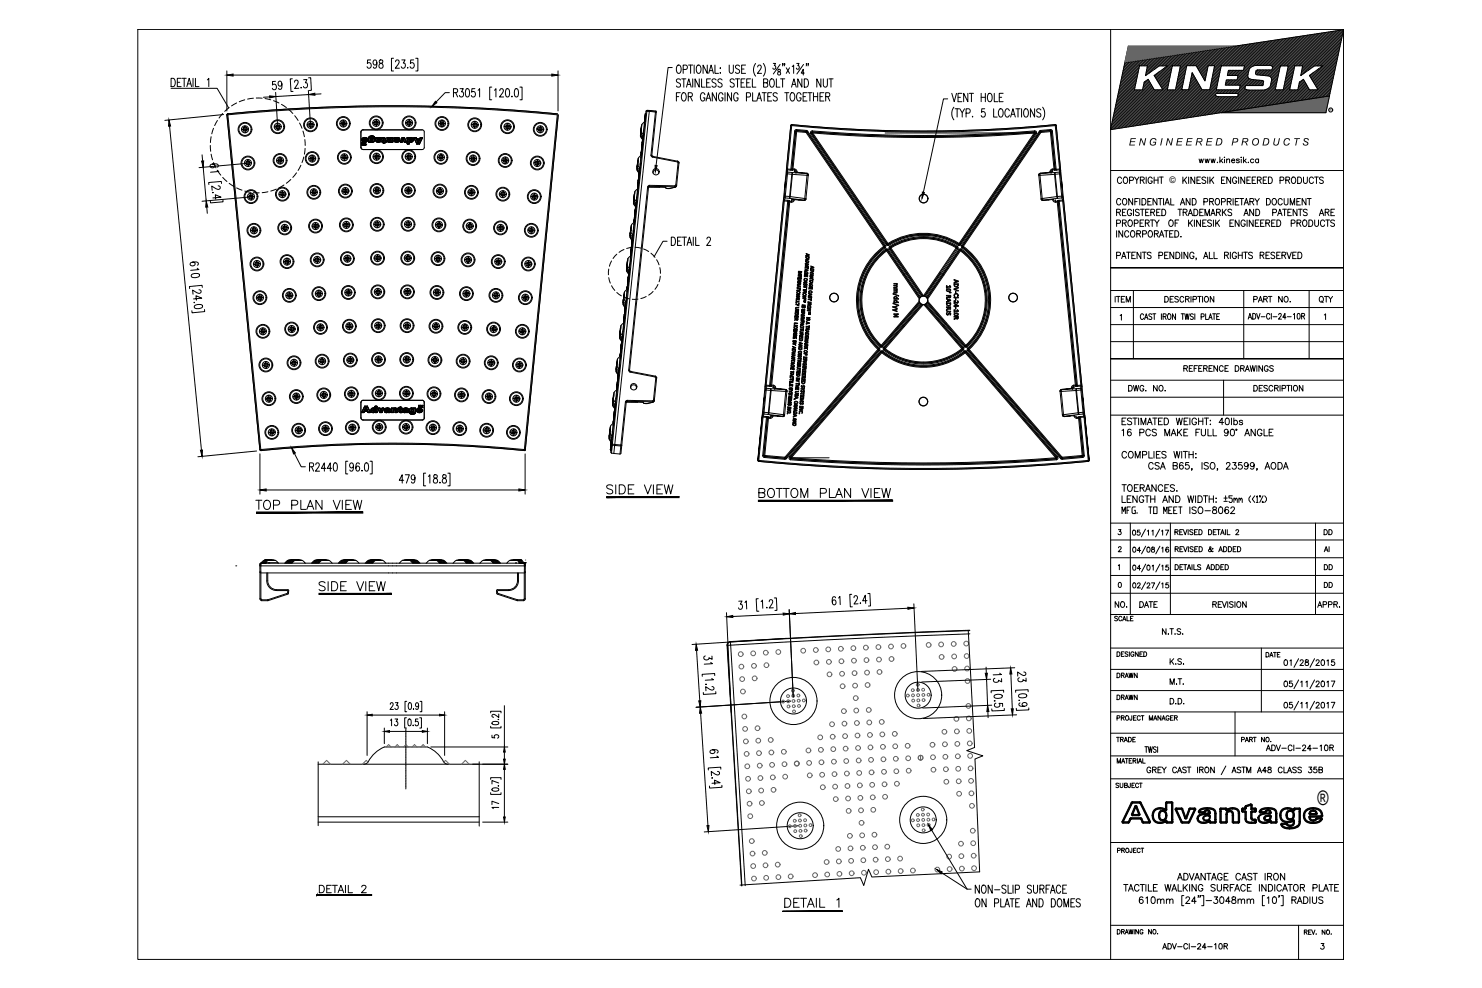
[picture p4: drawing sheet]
<svg xmlns="http://www.w3.org/2000/svg" width="914mm" height="610mm" viewBox="0 0 914 610" stroke-linecap="round" stroke-linejoin="round" font-family="sans-serif">
<defs><g id="words">
<text font-size="12.4" x="813" y="497">®</text>
<g font-size="9.7">
<text x="373" y="306">SIDE VIEW</text>
<text x="467" y="308">BOTTOM PLAN VIEW</text>
<text x="157" y="315">TOP PLAN VIEW</text>
<text x="196" y="366">SIDE VIEW</text>
</g>
<g font-size="9.3">
<text x="791" y="413">01/28/2015</text>
<text x="791" y="426">05/11/2017</text>
<text x="791" y="439">05/11/2017</text>
<text x="483" y="561">DETAIL 1</text>
</g>
<g font-size="8.4">
<text x="697" y="332">05/11/17</text>
<text x="698" y="343">04/08/16</text>
<text x="196" y="552">DETAIL 2</text>
</g>
<text font-size="7.5" x="687" y="188">ITEM DESCRIPTION PART NO. QTY</text>
<g font-size="7.1">
<text x="739" y="102">www.kinesik.ca</text>
<text x="702" y="198">CAST IRON TWSI PLATE</text>
<text x="769" y="198">ADV-CI-24-10R</text>
<text x="729" y="230">REFERENCE DRAWINGS</text>
<text x="695" y="243">DWG. NO. DESCRIPTION</text>
<text x="687" y="376">NO. DATE REVISION APPR.</text>
<text x="721" y="424">M.T.</text>
<text x="721" y="436">D.D.</text>
<text x="780" y="464">ADV-CI-24-10R</text>
</g>
<g font-size="6.6">
<text x="724" y="331">REVISED DETAIL 2</text>
<text x="816" y="331">DD</text>
<text x="724" y="353">DETAILS ADDED</text>
<text x="816" y="353">DD</text>
<text x="816" y="364">DD</text>
<text x="721" y="411">K.S.</text>
<text x="716" y="587">ADV-CI-24-10R</text>
</g>
<text font-size="6.3" x="696" y="90">ENGINEERED PRODUCTS</text>
<g font-size="6.2">
<text x="724" y="341">REVISED &amp; ADDED</text>
<text x="816" y="341">AI</text>
<text x="687" y="384">SCALE</text>
<text x="688" y="406">DESIGNED</text>
<text x="780" y="407">DATE</text>
<text x="688" y="419">DRAWN</text>
<text x="688" y="433">DRAWN</text>
<text x="688" y="446">PROJECT MANAGER</text>
<text x="688" y="459">TRADE</text>
<text x="765" y="459">PART NO.</text>
<text x="688" y="472">MATERIAL</text>
<text x="687" y="487">SUBJECT</text>
<text x="688" y="527">PROJECT</text>
<text x="688" y="577">DRAWING NO.</text>
<text x="804" y="578">REV. NO.</text>
</g>
<text font-size="5.6" x="722" y="113">©</text>
<text font-size="1.9" x="820" y="69">R</text>
</g></defs>
<!-- layer: A010G -->
<g fill="#000" stroke="#000" stroke-width=".62">
<path d="M158 316v1l66-1zM158 317l66-1v1z"/>
<path d="M374 306v1l45-1zM374 307l45-1v1z"/>
<path d="M468 309h83zM468 309h83z"/>
<path d="M197 366v1l45-1zM197 367l45-1v1z"/>
<path d="M196 552h33zM196 552h33z"/>
<path d="M483 562h37zM483 562h37z"/>
</g>
<!-- layer: Visible (ANSI) -->
<g fill="none" stroke="#000" stroke-width=".62">
<path d="M223 248v10M223 258l1 1M224 259h36zM260 247h-36l-1 1M260 247h.1M261 247l1 1v10l-1 1M145 349h.1M160 349v4M160 353h1v-4h163v4M160 353h1h163M161 347l-1 2M161 347h163"/>
<path d="M161 348v-1v2zM161 347h.1M162 347h.1M162 347h-1M162 347h-1zM162 347l1-1-2 1M162 347h1M163 346h7l1 1M163 347h.1M164 346l-2 1M164 346h.1M164 347h1"/>
<path d="M164 347h.1M164 347h-1M164 346h1M165 346h.1M165 346l-2 1M165 346h1l-2 1M165 346h1M166 346h-1M166 347h.1M166 346h.1M166 347h-2M166 347h5"/>
<path d="M166 346h1M167 346h.1M168 346h.1M168 346h-1M168 346h1M169 346h-1M169 346h.1M169 346h1M171 347h1M176 347l2-1h8l3 1M177 347h.1M178 346h.1"/>
<path d="M178 346l-2 1M178 346h1M178 347h.1M179 346l-2 1M179 346h.1M179 346l-1 1M179 346h1M179 347h.1M180 346l-2 1M180 346h.1M180 346l-1 1M180 346h1"/>
<path d="M181 346l-2 1M181 346h.1M181 346l-1 1M181 346h1M182 346h.1M182 346l-2 1M182 346h1M183 346h.1M183 346h1M184 346h.1M184 346h-1M184 346h1"/>
<path d="M185 346h.1M185 346h1M193 347h.1M194 346h2M195 346l-2 1M195 346h.1M196 346h-1M196 346l-2 1M196 346h1M196 346h.1M197 346h-1M197 346l-2 1"/>
<path d="M197 346h.1M197 346h1M198 346h5l2 1M198 346h-4l-2 1M198 346l-2 1M198 346h.1M198 346h1M199 346h-1M199 346h.1M199 346l-2 1M199 346h1M200 346h.1"/>
<path d="M200 346h1M201 346h.1M201 346h-1M201 346h1M202 346h-1M202 346h1M211 346h1M211 346l-2 1M212 346l-2 1M212 346h.1M212 346h1M213 346l-2 1"/>
<path d="M213 346h.1M213 347h.1M213 346h1M214 346l-2 1M214 346h-1M214 346h.1M214 346h6l2 1M214 346h-3l-2 1M214 346h1M215 346h-1M215 346h.1M215 346l-2 1"/>
<path d="M215 346h1M216 346h-1M216 346h.1M216 346h1M217 346h-1M217 346h.1M217 346h1M218 346h.1M218 346h1M227 347h-1M228 346h.1M228 346l-2 1"/>
<path d="M228 346l-1 1M228 346h1M229 346h-1M229 347h-1M229 346l-2 1M229 346h.1M230 346h.1M230 346h-1M230 347h-1M230 346l-2 1M230 346l-1 1M230 346h1"/>
<path d="M231 346h5l2 1M231 346h-4l-2 1M231 346l-2 1M231 346h.1M231 346l-1 1M231 346h1M232 346h.1M232 346l-2 1M232 346h1M233 346h-1M233 346h.1M233 346h1"/>
<path d="M234 346h.1M234 346h1M235 346h1M249 346h1M250 346h.1M250 346h1M251 346h.1M251 346h1M252 346h.1M252 346h1M253 346h.1M253 346l2 1"/>
<path d="M253 346h1M254 346h.1M254 346h-6l-2 1M254 346h3l2 1M254 346l1 1M254 346h1M254 346l2 1M255 346l1 1M255 346h.1M255 346h1M255 346l2 1M255 347h1"/>
<path d="M256 346l2 1M256 346h.1M256 346h1M256 347h1M257 346l2 1M265 346h1M266 346h.1M267 346h.1M267 346h-1M268 346h.1M268 346h-1M268 346h1"/>
<path d="M269 346h.1M269 346h1M269 346h-1M269 346l2 1M270 346h.1M270 346l2 1M270 346h1M270 346h-5l-2 1M270 346h4l2 1M271 346h.1M271 346h1M271 346l2 1"/>
<path d="M272 346h.1M272 346l2 1M272 347h.1M272 346h1M273 346h1M273 346l2 1M281 346h6M282 346l-3 1M282 346h1M283 346h.1M283 346h1M284 346h.1"/>
<path d="M284 346h1M285 346h.1M285 346h1M286 346h.1M286 346l2 1M286 346h1M287 346h.1M287 346h3M287 346l2 1M287 346h1M288 346h.1M288 346l2 1"/>
<path d="M288 346h1M289 346h.1M289 346l2 1M289 346h1M290 346l2 1M292 347h.1M299 346h1M299 346h-1M300 346h.1M300 346h1M301 346h.1M301 346h-1"/>
<path d="M301 346h1M302 346h.1M302 346h-1M302 346h1M302 346l2 1M303 346h-1M303 346h.1M303 346l2 1M303 346h1M303 346h-5l-2 1M303 346h4l2 1M304 346h.1"/>
<path d="M304 346l1 1M304 346h1M304 346l2 1M305 346h.1M305 346l2 1M305 346h1M306 347h.1M306 346h.1M306 346h1M306 346l1 1M306 346l2 1M308 347h.1"/>
<path d="M315 346h.1M315 346h1M316 346h.1M316 346h1M317 346h.1M317 346h-1M317 346h1M318 346h.1M318 347h1M318 346h1M319 346h.1M319 346h1"/>
<path d="M320 346h.1M320 346h-1l2 1M320 347h1M320 346l1 1M321 346h.1M321 347h.1M321 347h1M321 346h-1l2 1M322 347h.1M322 346h-1l1 1M322 346l1 1M322 346h-7l-2 1"/>
<path d="M322 347h1h-1M322 347h1M322 347h1zM323 347h.1M323 347l1 2zM323 347h1M323 353v17M324 347h.1M324 347v2M324 349v21l-1 1M324 346h.1M319 371h4"/>
<path d="M319 370h4M323 370v1M324 369h-1"/>
<circle cx="170" cy="77" r=".2"/>
<circle cx="171" cy="76" r=".2"/>
<circle cx="171" cy="77" r=".2"/>
<circle cx="172" cy="77" r=".2"/>
<circle cx="173" cy="78" r=".2"/>
<circle cx="192" cy="75" r=".2"/>
<circle cx="212" cy="78" r=".2"/>
<circle cx="311" cy="141" r=".2"/>
<circle cx="326" cy="184" r=".2"/>
</g>
<!-- layer: 0 -->
<g fill="none" stroke="#000" stroke-width=".62">
<path d="M106 54h28l7 13M396 79h.1M396 80h.1M396 79v1M396 78h.1M396 78v1M396 77h.1M398 77l-1 3M398 75h.1M398 74h.1M398 75v1M398 75l-2 2-1 7 2 2"/>
<path d="M398 74v1M398 73v1M398 73h.1M398 73v1v-1M398 72v1M398 76v1M398 72h.1M398 71v1v-1M398 71h.1M398 72v1v-1M398 72v-1v1M398 70v1"/>
<path d="M399 69l-22 210v1M399 68l5 1M399 68h2M399 68v1M401 68l3 1M401 68v1h3l-2 27M404 69h1M404 69h.1M405 69l-3 27h1M488 77l-3 27M488 77l-20 207 2-27M488 77h.1"/>
<path d="M488 77a833 833 0 0 0 163 0M488 77l-2 27M489 77h-1M489 77a841 841 0 0 0 162 0M491 80h7M491 80h.1M491 80l-1 1M648 80l-6 1v-1M648 80h-6M648 80l1 1M651 77h.1M651 77h1"/>
<path d="M651 77a833 833 0 0 1-163 0h1M651 77l3 28M652 77h-1M652 77l2 27M652 77l20 207-3-27M393 99l1 1M393 100h1M394 100h.1M394 99h.1M394 99v1M394 98v1M394 98h.1"/>
<path d="M394 97l-1 8M395 83h.1M395 82h.1M395 84v-1l2 2M395 84l2 2M395 81h.1M395 81v1M395 97v4M395 81h1M395 80h.1M395 80h1M395 80l1 1"/>
<path d="M395 95l1 1zM395 82v1M395 80v1M395 95l1 1M395 96h.1M395 96v1M396 82l1 3M396 82h-1M396 94h.1M396 95h.1M396 94v1M396 80l1 4"/>
<path d="M396 93h.1M396 93v1M396 97v1M396 92h.1M396 92v1M396 96h-1M396 96l-2 1M396 96v-1v1M396 91h.1M396 91v1M396 90h.1M396 90v1"/>
<path d="M396 89h.1M396 89v1M396 89v1v-1M396 88v1M396 88h.1M396 88h1M396 87h.1M396 87l1 1M396 86h.1M396 87h1h-1M396 87l1 1h-1M396 86h1"/>
<path d="M397 86h.1M397 86h-1M397 85h.1M397 88l-1 1h1M397 84h.1M397 86l-1 1h1M397 85v1M397 84v1M397 83h.1M397 81v3M397 82v1M397 80v1"/>
<path d="M402 96h.1M402 96l1 1M402 96h1M403 96l15 3M403 96h.1M403 96v1l15 3M418 100v1l-1 13M418 99v1M418 99l1 1M419 100v1M491 81l-2 23M491 80l6 1 1-1"/>
<path d="M491 80l1 1M491 80v1M492 81h-1M492 81h5M497 81v1l1-1M497 81h1M498 80v1M498 81l48 71M498 81l48 71v-1M498 81l48 70M500 82h1l46 69zM501 82h.1"/>
<path d="M501 82l46 69M501 81a845 845 0 0 0 137 0M501 81v1M501 81a844 844 0 0 0 137 0M501 81h.1M501 81a1.1 1.1 0 0 0-1 0 1.1 1.1 0 0 0 0 1M501 82a837 837 0 0 0 137 0l-46 68a41 41 0 0 0-44 0zM501 82a836 836 0 0 0 137 0M502 82h-1M638 82h1M638 81h.1M638 81a1.1 1.1 0 0 1 1 0 1.1 1.1 0 0 1 0 1"/>
<path d="M638 81v1M638 81l1 1M639 82l-47 69M639 82l-46 69h-1zM641 81h1l-48 71-1-1zM642 81l-48 71M642 80l-1 1M642 81v1v-1M642 81h.1M648 81h1M648 81v-1l1 1M648 81h-6"/>
<path d="M649 81l2 23M392 120h-1M392 120h.1M392 119v1M392 118v1M393 104h.1M393 103h.1M393 104l1 3M393 105l1 1M393 102h.1M393 104v1M393 104l2 2"/>
<path d="M393 118v4M393 101h.1M393 103v1M393 101v1M393 116v1M393 103l2 2M393 116h1M393 116h1zM393 102v1M393 115v1M393 116h.1M393 117v1"/>
<path d="M393 117l-1 1-1 8 1 2M393 100l1 1M393 115l1 1M393 115h.1M393 115h1M393 102l2 2M394 115h.1M394 115h-1M394 117h-1M394 114h.1M394 113h.1M394 117l-1 1h1"/>
<path d="M394 100v1M394 113v1M394 116l-1 1M394 112h.1M394 112v1M394 115h-1l1 1M394 111h.1M394 114v1M394 112v1v-1M394 111v1M394 110h.1M394 110v1"/>
<path d="M394 109h.1M394 110v1v-1M394 109v1M394 108h.1M394 108v1v-1M394 107h.1M394 107v1M394 107l1 1M394 108h1M394 108v1M394 107h1M394 106h.1"/>
<path d="M394 106v1M394 106l1 1M394 106h1M395 105v1h-1M395 105h.1M395 107v1M395 106v1M395 103v2v-1M395 105v1M395 101v2M395 103v1M395 101v1"/>
<path d="M400 115h.1M400 115l-12 114h1M400 115l1-1-1 1-12 113M400 115h10M401 115h15M401 114l15 1M403 107a1.8 1.8 0 0 1 2-2 1.8 1.8 0 0 1 1 2M411 115l1 1zM412 116h1M412 116h.1M413 116h.1M416 115l-3 1"/>
<path d="M416 115h.1M417 114l-1 1M417 114h1M417 115l-4 1M418 100l1 1M419 100h.1M419 101l-2 14h-1M485 112l-1 4zM485 105v2M485 104h4M485 104v1M485 107h.1"/>
<path d="M486 105v1M486 105h2M486 105h-1M486 107l-2 15v-1M486 104v1M486 106h3M486 106l-1 1M486 106v1M488 105h1M489 104l2-23h-1l-2 24M489 104v1M489 106v2"/>
<path d="M489 106l9 1h-3M489 106l-2 16M489 104h1v2M489 104h.1M489 104v1l3-24 5 1 48 70a41 41 0 0 0-3 64l-58 66-12-1 2-24v1M489 108l-4-1-1 14M489 108l-1 13M489 108h9M489 105h2l1 1M490 106l5 1M490 106l1 1M490 104l1 1 1 1"/>
<path d="M491 106l4 1M495 107h.1M495 107h3M498 107l1 1M498 107h.1M498 107v1M498 108l-1 14M499 107v1M499 108h-1M499 108l-2 15M641 108h1M641 108l1 15"/>
<path d="M642 108l1 14M642 107h.1M642 107l-1 1M642 107v1M645 107h-3M645 107h.1M648 106h.1M649 106l-4 1M649 104l-1 1v1M649 106v1M651 105h-2l-1 1M651 108l1 13"/>
<path d="M651 108h-9M651 104l-1 1-2-24-6 1-48 70a41 41 0 0 1 4 64l57 66 13-1-3-24 1 1M651 104h-2v2M651 104h.1M651 106l2 16M651 106l-9 1M651 106v2M651 104v1M651 104l-2-23 3 24h2M652 105h-1M654 106h-3M654 106l1 16"/>
<path d="M654 106v1M654 105v1M654 105h.1M654 107h.1M654 104h-3M654 107l-3 1M654 107l2 14M654 104v1M654 105v2M655 112v4zM390 140h-1M390 139h.1"/>
<path d="M391 125h.1M391 125v1M391 123h.1M391 123v1M391 125l1 2M391 122h.1M391 122v1M391 138v4M391 125l1 1M391 124v1M391 124l1 1M391 136l1 1"/>
<path d="M391 137h.1M391 136h.1M391 121h.1M391 137v1M391 137l-1 2-1 8 1 1M391 120v1M391 136h1M391 135h.1M391 120l1 1M391 121v1M391 122l2 2-1 1M391 135l1 1"/>
<path d="M391 135h1M391 134h.1M391 138v1M391 134v1M391 134h1M392 134h.1M392 137h-1M392 134v1M392 134h-1M392 133h.1M392 133v1M392 132h.1"/>
<path d="M392 136l-1 1M392 132v1M392 135v1M392 131h.1M392 131v1M392 130v1M392 130h.1M392 131v1v-1M392 129v1M392 129h.1M392 128v1M392 128h.1"/>
<path d="M392 127h.1M392 127v1M392 126l1 1M392 130v1v-1M392 126l1 1h-1M392 125l1 1zM392 125l1 1M392 126h.1M393 124v1M393 125h.1M393 122v2M393 122h.1"/>
<path d="M483 124h4M483 124l-11 114M484 123l-1 1M484 123h.1M484 122v1M484 121h4M484 123l2 1-11 114M484 123l-11 115M486 124h1M487 124l-12 114M487 124v1M487 125l-11 113"/>
<path d="M487 125h1M487 125v-1l-11 114M487 122h-3v1M487 122l9 2M487 124h1M487 124h.1M488 121l-1 1M488 121l9 1M488 123h5M488 123v2M489 123h-1M489 123h4"/>
<path d="M490 123l-2 1M490 123h.1M490 123l-1 1-1 1M493 123l3 1M493 123h.1M496 124h.1M497 122l-1 1M497 122v1M497 123l-1 1M497 123h.1M497 123h-1M642 123l2 1"/>
<path d="M643 122l-1 1M643 122l1 1h-2M644 124h.1M647 123l-3 1M647 123h.1M650 123h.1M650 123l1 1h1M650 123v1l1 1M650 123h-3M651 123v2M652 121l-9 1M652 121l1 1"/>
<path d="M652 124l12 114M652 124l1 1M652 124h1M653 122l-9 2M653 125l11 113M653 125h-2M653 124l11 114M653 124v1M654 124l11 114M654 124h-2M655 122h-2M655 122l1 1"/>
<path d="M656 121h-4M656 123l-2 1M656 123v1M656 121l-1 1M656 124l11 114M656 122v1M656 124h-3M387 160h.1M387 159v8M389 145v1M389 145h.1M389 144v1"/>
<path d="M389 144h.1M389 146l1 2M389 144l1 2M389 143v1M389 146h.1M389 143h.1M389 143l1 2v1M389 159v4M389 142v1M389 142h.1M389 158h.1M389 157h.1"/>
<path d="M389 158v1M389 157v1M389 158l-1 1M389 156v1M389 156h.1M389 141h.1M389 141v1M389 159h.1M389 140h.1M389 155l1 1M389 155h.1M389 154h.1"/>
<path d="M389 154v1M389 140v1M389 154l1 1M389 153l1 1M389 153v1M389 154h1M389 153h1M390 153h.1M390 153h-1M390 153v1M390 156h-1M390 152v1"/>
<path d="M390 152h.1M390 151h.1M390 151v1M390 150v1M390 151v1v-1M390 150h.1M390 149h.1M390 148h.1M390 149v1M390 148v1M390 147h.1M390 146h.1"/>
<path d="M390 146v1M390 146h1M390 147v1M390 145h1M391 146l-1 1M391 145v1M391 143l-1 1M391 144v1M391 142v1M412 149h-3l-5 9M497 158h2a1.1 1.1 0 0 1-1 2 1.1 1.1 0 0 1-1-2zM497 156l2 1-2 1h1z"/>
<path d="M498 159l-1-1 2 1h-1M498 157h1h-1zM546 152v1M546 152a41 41 0 0 0-4 63M546 152h.1M546 152h-1h1M546 153h.1M546 153a41 41 0 0 0-4 62M546 153a40 40 0 0 0-3 62M546 151v2M547 154h1M547 154h.1"/>
<path d="M547 154a39 39 0 0 0-4 60M547 154a39 39 0 0 0-4 59M547 151h1M547 151h1a42 42 0 0 1 44 0M548 154l19 30M548 154h-1a38 38 0 0 0-3 60M548 154l10 15M548 154h.1M548 154l20 29M548 151h.1M548 151a41 41 0 0 1 44 0M548 151a40 40 0 0 1 43 0"/>
<path d="M549 154l20 29M549 152v1M549 152a39 39 0 0 1 42 0M549 152v2M549 153l20 30M549 153v1M549 153h1h-1M549 153h.1M570 147a35 35 0 0 0-21 6M570 147l-11 1-10 5M570 147a35 35 0 0 1 21 6M570 147l10 1 10 5"/>
<path d="M590 153a38 38 0 0 0-40 0l20 30 20-30M590 153h.1M590 153h1M590 153l-20 30M591 153v1M591 152l-1 1M591 152v2M591 154l-20 29M592 154l-20 29M592 154h.1M592 154l1 1v-1M592 154l-20 30"/>
<path d="M592 154a38 38 0 0 1 4 60h-1M592 151v-1l-1 1M592 151h.1M593 151h-2M593 154h-1M593 154a39 39 0 0 1 3 59M593 154h.1M593 154a39 39 0 0 1 4 60M593 151l1 2M594 153a40 40 0 0 1 3 62M594 152h.1M594 153h.1"/>
<path d="M594 153a41 41 0 0 1 3 62M594 152v1M594 152a41 41 0 0 1 4 63M387 166h.1M387 165h.1M387 167l1 2M387 164v1M387 164h.1M387 166v1M387 166l1 2M387 180l-1 4M387 163h.1"/>
<path d="M387 165v1M387 163v1M387 178v1M387 179h.1M387 178h.1M387 165l1 2M387 162h.1M387 179v1M387 179l-2 1M387 177h.1M387 177v1M387 164l1 1"/>
<path d="M387 161v1M387 176h.1M387 175v1M387 175h.1M387 162v1M387 176v1M387 175h1M387 173v1M387 160v1M387 174h1M387 173h.1M387 174h.1"/>
<path d="M387 174l1 1-1-1M387 173h1M388 172v1M388 172h.1M388 171v1M388 172v1l-1-1M388 171h.1M388 170v1M388 170h.1M388 169h.1M388 173v1h-1M388 169v1"/>
<path d="M388 168h.1M388 167h.1M388 167v1M388 166v1M388 168v1v-1M388 166h.1M389 163l-1 2M389 166l-1-1v1M389 165v1M389 163v1M492 179h2zM492 178h2v1v-1z"/>
<path d="M492 176l2 1h-2l1-1zM492 174l2 1h-2l2 1h-2l2-1zM492 173h2v1h-1h-1l1-1zM492 171h2v1v-1h-1v1v-1l-1 1zM492 170h2h1l-1 1v-1zM493 168h2l-2 1h2h-3l2-1zM493 167l2 1zM493 176l1 1h-1zM493 173h1v1zM496 179h2zM496 177h2v1v-1zM496 173l2 1-2 1 1-1z"/>
<path d="M496 169l2 1v1v-1l-1 1v-1l-1 1zM497 175a.7 .7 0 0 0-1 0 .7 .7 0 0 0 0 1 .7 .7 0 0 0 1 0v-1M497 175l-1 1h1M497 166l2 1h-3l1-1zM497 165h1h1v1l-1-1zM497 180h.1M497 173a.7 .7 0 0 1 0-1 .7 .7 0 0 1 1 0 .7 .7 0 0 1 0 1 .7 .7 0 0 0 0-1h-1a.7 .7 0 0 0-1 0 .7 .7 0 0 0 1 1M497 175h1v1h-1M497 174h1h-1zM497 163h2l-2 1h2h-2l1-1zM497 161l2 1-2 1 1-1zM497 160h2h-2l2 1z"/>
<path d="M497 175l1 1h-1M497 166l1 1h-1zM498 162h1h-1zM499 169h-1a.8 .8 0 0 0 0-1 .8 .8 0 0 0-1 0 .8 .8 0 0 0 0 1h-1l1-1h1v1M499 177h2v2v-1l-1-1v1v-1h-1v1zM499 176l1 1v-1v1a.7 .7 0 0 1 0-1 .7 .7 0 0 1 1 0 .7 .7 0 0 1 0 1M499 176l1-1h1v1v1M499 174l2 1h-2l1-1zM500 173h1l1-1v2l-1-1zM500 171h2l-2 1h2h-2l1-1zM500 169l2 1h-2zM500 168h2h-2l2 1z"/>
<path d="M500 166h2a1.1 1.1 0 0 1-1 1 1.1 1.1 0 0 1-1-1zM500 164l2 1-2 1 1-1zM500 166h2v1h-1M500 174h1l-1 1zM500 166l1 1M501 169l1 1h-1zM501 177h.1M501 165h1h-1zM552 178h1M552 178h.1M553 175h-1h1v2l-1 1 1-1v-1M553 175v1h-1h1"/>
<path d="M553 178v1h-1l1 1M553 180l-1 1M553 178v3h-1M553 178h.1M559 168l10 15M580 168l-9 15M582 169l-10 15M584 176v1h2v-1l1 1h-3v1zM584 178a1.4 1.4 0 0 1 2 0 1.4 1.4 0 0 1 1 1 1.3 1.3 0 0 1-2 1 1.3 1.3 0 0 1-1-1zM584 179l2-1v1l-1 1zM587 177h.1M589 172l2 2-2 1v-1v-1z"/>
<path d="M589 178l2-1-2 1 2 1zM589 175h2M589 175a1.4 1.4 0 0 0 1 2 1.4 1.4 0 0 0 1-2M590 180v1zM590 173l1 1h-1zM590 177l-1-1v-1h2v1l-1 1M591 175h.1M384 187h1M384 186h.1M385 186h.1M384 187l1 1M385 187h.1"/>
<path d="M385 188l1 2M385 185h.1M385 186l1 2M385 187l1 2M385 186h-1M385 186v1M385 184h.1M385 199h.1M385 198h.1M385 198v1M385 183h.1M385 185v1"/>
<path d="M385 199v1M385 199l-2 2-1 8 2 1M385 182v1M385 184v1M385 184l1 2M385 197v1M385 183v1M385 197h.1M385 196h.1M385 200v1M385 196v1M385 195h.1"/>
<path d="M385 195v1M385 182h.1M385 194h.1M385 181v1M385 194l1 1M385 194l1 1h-1M385 180v1M385 195h1M385 193v1M385 180l-1 8M385 193l1 1M385 193h.1"/>
<path d="M385 192h.1M385 193h1M385 193l1 1-1-1M385 192h1M385 192v1M386 191v1M386 192h.1M386 192h-1M386 192v1M386 191h.1M386 191v2v-1M386 190v1"/>
<path d="M386 190h.1M386 194h-1l1 1M386 189h.1M386 189v1M386 187v1zM386 188v1M386 187v1M386 188h.1M386 186v1M386 186h.1M386 184v2M387 186h-1"/>
<path d="M387 183v1M490 199l2 1-2-1v1zM490 195h3l-1 1v-1v1l-1-1-1 1zM491 193h2a1.1 1.1 0 0 1-1 1 1.1 1.1 0 0 1-1 0zM491 191h2l-2 1 2 1h-2l1-1zM491 193h1v1h-1zM491 190h2h-2l2 1h-2zM491 188l2-1-1 1 1 1zM491 186h2h-2v1zM491 185h2h-2v1zM491 183l2 1-2 1 1-1zM492 181l2 1-2 1h1h-2l2-1z"/>
<path d="M492 197h-1h1M492 184h1h-1zM492 197v1l-1-1-1 1 1-2h-1h2v1M494 199l2 1-2 1 1-1zM494 198h2v1v-1h-1v1v-1zM494 196h2l-2 1 2 1-2-1zM494 194l2 1-1 1h1h-2l2-1zM495 193l1 1h-2h1zM495 191h2l-2 1 2 1h-2l1-1h-1l1-1zM495 200h1h-1zM495 188h2zM495 193l1 1h-1z"/>
<path d="M495 183h2l-1 1h1h-2l2-1zM495 189h.1M495 189v1l1-1M496 189h-1v1l1-1M496 189h1M496 185l1 1h-1h1h-1h1h-1h1zM496 185h1zM496 189h1l-1 1 1-1M496 182h1a.8 .8 0 0 0 0-1 .8 .8 0 0 0-1 0 .8 .8 0 0 0 0 1v1M498 198l2 1-3 1h1zM498 180l-1 1-1-1-1 1 1-1v-1h2v1M498 196h2z"/>
<path d="M498 190l2 1-2 1h2h-2l2-1zM498 199h1l-1 1zM498 186l3 1zM499 190a.8 .8 0 0 1-1-1 .8 .8 0 0 1 1 0h1v1h-2M499 185h1l1-1v2l-1-1zM499 193h1l-1 1h1h-1h1h-1l1-1zM499 181l2 1h-2l1-1zM499 193l1-1v1zM499 197l-1 1M499 197h.1M499 188h-1l1-1h-1h2v1h-1M500 197l-1 1a.7 .7 0 0 0 1-1 .7 .7 0 0 0-1-1 .6 .6 0 0 0 0 1h-1v-1v1v1"/>
<path d="M500 181l1 1h-1zM500 188v-1v1M500 183l-1 1M500 183h1l-1 1M500 184a.7 .7 0 0 0 1-1 .6 .6 0 0 0-1 0h-1v1M501 180a.9 .9 0 0 0-1-1 1.1 1.1 0 0 0-1 2v-1a.7 .7 0 0 1 1 0 .7 .7 0 0 1 1 0 .7 .7 0 0 1-1 1l1-1M551 189h2l-1 1h1zM551 191h2h-1l1 1zM551 187l3 2zM551 181l3 2zM552 181h.1M552 195h.1"/>
<path d="M552 185a1 1 0 0 1 1 0 1 1 0 0 1 0 1l1 1h-2zM552 183a1 1 0 0 1 1 0 1 1 0 0 1 0 1l1 1h-2zM552 189h.1M552 191h.1M553 186a.6 .6 0 0 0 0-1 .7 .7 0 0 0-1 1h1M553 184l-1-1 1 1M553 184h.1M554 194h.1M554 194h-2h2l-2 1 2 1-2-1M554 194l-2 1M556 200l-12 13M556 200l11-13-23 27"/>
<path d="M567 184l-20-29a38 38 0 0 0-3 58l23-27M568 187l-23 27M568 188l-23 26M569 188l-23 27v1M569 188l-11 13M570 188l-24 27a38 38 0 0 0 24 8M570 188l23 27a38 38 0 0 1-23 8M571 188l23 27v1M571 188l23 27M571 188l24 26-1 1M572 187l23 27M572 186l23 27"/>
<path d="M572 185l21-30a38 38 0 0 1 3 58M572 186l24 27M584 184l3 1-3 1 1-1zM584 189l3 1zM584 187h2a1.4 1.4 0 0 1-1 2 1.4 1.4 0 0 1-1-2zM584 188h1h1v-1l-2 1M585 185h1l-1 1zM585 190l-1 1v1h3l-3-1h1l2-1h-2M585 183h1zM586 180l1 1zM587 183l-1 1M587 183v-1h-3l1 1-1 1 1-1 1 1"/>
<path d="M587 194h-1v-1l-1 1M587 194l-1-1-1 1-1-1v1h1M589 195h2v1a.7 .7 0 0 1 0 1 .7 .7 0 0 1-1-1l-1 1 1-1zM589 191v1h2v-1v1h-2v1zM589 183l2 1zM589 193a1.4 1.4 0 0 1 1 0 1.4 1.4 0 0 1 1 1 1.3 1.3 0 0 1-1 1 1.3 1.3 0 0 1-1-2zM589 197h.1M589 194l1-1 1 1h-1zM589 181a1.2 1.2 0 0 1 2 0 1.2 1.2 0 0 1 0 2 1.1 1.1 0 0 0-1-2 1.1 1.1 0 0 0-1 2v-1zM590 190v1zM590 191h.1M590 184v1z"/>
<path d="M590 185h.1M590 188l1 1h-1zM590 196h1v1M590 196h1M591 186v1l-2-1v1v-1a1.1 1.1 0 0 0 2 1 .9 .9 0 0 0 0-1M591 188v1h-1h-1v-1l2 1M382 207v1M383 207h.1M382 206l1 1M382 206h.1M383 206h.1M382 208l2 2"/>
<path d="M382 205h.1M382 208v1M382 205v1M383 208l1 1M383 207h-1M383 207l-1 1M383 205h.1M383 204v1M383 220h.1M383 219h.1M383 204h.1M383 207l1 2"/>
<path d="M383 219v1M383 218h.1M383 203h.1M383 205l1 2M383 218v1M383 217h.1M383 202h.1M383 217v1M383 203v1M383 216h.1M383 216v1M383 202v1"/>
<path d="M383 215h.1M383 215v1M383 214h.1M383 214v1M383 201h.1M383 213h.1M383 214h1M383 213v1M383 213l1 1M383 212v1M383 213l1 1-1-1M383 212h.1"/>
<path d="M383 212h1zM383 213h1M383 212l1 1M383 211h1M383 211h.1M384 211l-1 1M384 212h-1M384 211h.1M384 211h-1M384 210h.1M384 211v1M384 209h.1"/>
<path d="M384 210v1M384 212v1M384 208h.1M384 209v1M384 207h.1M384 207v1M384 208v1M384 205v1M384 206v1M385 204l-1 1M385 200l-1 4M489 218l2 2h-3h1z"/>
<path d="M489 218l2-1-2 1 2 1zM489 215l2 1a1.1 1.1 0 0 1-1 1 1.1 1.1 0 0 1-1-1zM489 214l2 1h-2h1zM489 212h2h-1l1 1zM489 216h2l-1 1h-1M489 219h1l-1 1zM489 208h3l-1 1v-1l-1 1v-1l-1 1zM489 211v-1h1v1M489 211h1M490 207h1M490 204l2 1-2 1h2h-2l1-1zM490 214l1 1h-1z"/>
<path d="M490 203h2v1v-1h-1v1v-1h-1v1zM490 201h2zM490 206v1M490 210h1v1zM491 211v-1h-2v1h2M491 206v1M491 206l1 1h-1v-1M491 206h.1M491 206l-1 1M491 202h1l-1-1-1 1v1a.7 .7 0 0 1 0-1 .7 .7 0 0 1 1-1l1 1h-1M492 219h3zM493 217h2a1.1 1.1 0 0 1-1 1 1.1 1.1 0 0 1-1-1z"/>
<path d="M493 219v1a.7 .7 0 0 1 1-1 .7 .7 0 0 1 1 1 .6 .6 0 0 1-1 0h-1zM493 214l2 1a1.1 1.1 0 0 1-1 1 1.1 1.1 0 0 1-1-2zM493 213h2l-2 1h2h-2l2-1zM493 215h2l-2 1zM493 211l2 1-2 1 1-1zM493 209h2a1.1 1.1 0 0 1-1 1 1.1 1.1 0 0 1-1-1zM493 207h2v2v-1l-1 1v-1l-1 1zM493 206h3l-1 1h-2l1-1zM494 204h2h-2l2 1h-2zM494 203h2v1l-1-1zM494 212h1h-1zM494 210l1-1h-2l1 1"/>
<path d="M494 218v-1h-1v1M494 218h-1M495 206v1zM495 202v-1h-1v1a.7 .7 0 0 1 0-1 1 1 0 0 1 2 0 .9 .9 0 0 1 0 1h-1M496 218h2v1v-1h-1v1v-1zM496 217a1.1 1.1 0 0 1 2-1 1 1 0 0 1 0 2h-2M496 217v1M496 214h2h-1l1 1h-1h-1h1zM496 212h2v1l-2 1 1-1zM497 211l2 1h-3l1-1zM497 209h2l-2 1 2 1-2-1h1h-1l1-1zM497 207h2v2v-1h-1v-1h-1v1z"/>
<path d="M497 204l2 1h-2h1zM497 201h2v1zM497 211h1l-1 1zM498 213v1M498 204l1 1h-1zM498 207h1v-1h-2v1h1M498 203h1zM499 204l-1-1-1 1 1-1-1-1h2v2M499 207v-1h-2l1 1M499 206l-1 1M542 215v1M542 216h.1"/>
<path d="M542 216l-57 66M542 215h.1M543 215v1M543 215h-1M543 216h-1l-57 67M543 216l-58 67M543 217h1l-57 65M543 217l-56 65M543 213v1M544 217l-56 65M544 218a41 41 0 0 0 52 0l55 64a1050 1050 0 0 1-163 0zM544 213h-1"/>
<path d="M544 214h1M544 213v1M544 217h.1M544 217a41 41 0 0 0 51 0M545 214h-2M545 217h-1M545 217a40 40 0 0 0 50 0M545 217h-2M545 214l1 1M545 214v2M545 216a39 39 0 0 0 25 9M546 215v1"/>
<path d="M546 215a12 12 0 0 0 6 5l10 3 8 1M546 216h-1M546 216a39 39 0 0 0 24 8M557 201l-11 14M594 216h.1M594 216a39 39 0 0 1-24 8M594 215a12 12 0 0 1-7 5l-9 3-8 1M594 215h-1l1 1M594 216a39 39 0 0 1-24 9M594 214v2M595 217h.1M595 217h1"/>
<path d="M595 214h2M595 213h1M595 214h.1M595 213v1M596 217l56 65M596 213l1 1M596 217l56 65h1M596 217l57 65M597 216l58 67h-1M597 216l57 67M597 215h.1M597 215v1"/>
<path d="M597 215h1M597 215l1 1M598 216l57 66M598 215v1M380 229h.1M380 227v1M380 227h.1M380 227h1M380 228h.1M380 229l1 2M380 226h.1M380 226l1 1"/>
<path d="M380 228l2 2M380 226v1M380 226h1M380 225h.1M380 225l1 1M381 225h.1M380 240h1M380 227l2 2M381 240h.1M381 226h-1M381 224v1M381 227h-1"/>
<path d="M381 224l-1 1M381 239v1M381 224h.1M381 239h.1M381 240v1M381 238h.1M381 226l1 1M381 238v1M381 225v1M381 223h.1M381 237h.1M381 237v1"/>
<path d="M381 236h.1M381 222v1M381 236v1M381 235v1M381 235h.1M381 222h.1M381 234v1M381 234h.1M381 234v2M381 233h.1M381 233v1M381 232h.1"/>
<path d="M381 233h1M381 232l1 1M381 231v1M381 232h1M381 231h.1M381 231l1 1h-1M381 231h1M382 230h-1M382 230h.1M382 233h-1l1 1M382 231v1M382 229v1"/>
<path d="M382 230v1v-1M382 228v1M382 229h.1M382 227v1M382 228v2M382 225v2M382 225v1M383 221l-1 4M383 220v1M383 220l-2 1-1 9 1 1M383 221h.1M388 228h.1"/>
<path d="M388 228l1 2M389 229h.1M389 230l15 3M389 229l15 3M389 229v1M389 239a1.8 1.8 0 0 1 2-2 1.8 1.8 0 0 1 2 3M404 233h1M404 232l1 1M405 232l-1 1M405 233h.1M405 233l-2 14M405 233l-1 14"/>
<path d="M472 239v1M472 238h3M472 238v1M473 238l-1 1M473 238v2M473 238h2M473 240h3l-2 16-3-1M473 240l-2 15M473 240h-1M475 238h1M476 238h-1M476 238h1"/>
<path d="M476 238h.1M477 239l4 1M477 239l1 1M477 238h-1M477 238l2 1M477 238v1M477 238h1l1 1M478 240h3M479 239v1M487 237h2v1v-1h-1v1v-1h-1v1zM487 236h2h-2v1zM487 235h2z"/>
<path d="M487 234h2v1v-1zM488 230l2 1-2 1v-1zM488 229l2 1v-1v1zM488 227h2v1v-1h-1v1v-1h-1v1zM488 223l2 1-2 1 1-1zM488 240h-1M488 222h2v1zM488 240h1M488 231h1h-1zM488 220h2l-1 1 1 1h-2l2-1zM488 239v1h-1l1-1h-1v2M489 239v1l-1 1 1-1"/>
<path d="M489 224h1h-1zM489 225l-1 1h1h-1a.7 .7 0 0 1 1-1 .7 .7 0 0 1 1 0 .7 .7 0 0 1-1 1h1l-1-1M491 239h2v2v-1h-1v-1h-1v1zM491 238h2h-1v1h1h-2h1v-1zM491 237h2v-1v1zM491 234h2l-1 1h1h-2l2-1zM491 233l2 1zM492 231h2a1.1 1.1 0 0 1-2 1 1.1 1.1 0 0 1 0-1zM492 229h2v2l-1-1v-1h-1v1zM492 228h2v1h-1zM492 231h1v1h-1zM492 226h2l-2 1 2 1-2-1z"/>
<path d="M492 225v1h2v-1h-2M492 224h2zM492 225h1h-1zM492 221h2v1zM493 223l1 1v-2h-2l1 1-1 1 1-1M493 225h1v1zM493 222l1 1zM494 240l2-1-1 1 1 1zM494 238h1v1M494 238l1 1M495 235h2a1.4 1.4 0 0 1-2 2 1.1 1.1 0 0 1 0-2zM495 236h1l-1 1z"/>
<path d="M495 239a.7 .7 0 0 1 1-1 .7 .7 0 0 1 0 1v-1l-1 1M495 230h2v2v-1h-1h-1zM495 229v1v-1h1v1v-1h1v1v-1M495 229h.1M495 228h.1M495 229h2M495 226h2zM495 225a1.1 1.1 0 0 1 2-1 1 1 0 0 1 0 1 .8 .8 0 0 0 0-1 .8 .8 0 0 0-1 1h1h-1h-1M496 220h2v1h-1l-1-1v1zM496 232l1 1v-1l-1 1M496 228h1h-2M496 228h.1"/>
<path d="M496 223h2h-2M497 235h.1M497 234h-2v1v-1h1v1v-1h1v1v-1M497 233v-1h-2h1l-1 1M497 233h-2M497 222h.1M497 227h.1M497 222l-1 1M497 227l-2 1M497 227l-1 1M497 227h-2h2M497 226h.1"/>
<path d="M498 222h-2h1M498 222h.1M498 222l-2 1M498 220h.1M661 239v1M662 239v1M662 239h-1M662 240h-4M663 238h-2v1M663 239l-5 1M663 239l-1 1M664 238h-2v1"/>
<path d="M664 238h.1M664 238h-2l1 1M664 240l2 16M664 240h-9M664 240v1M665 238h-1M667 240h-3M667 240l1 15M667 240h.1M667 238v2M667 238h-2M667 238l1 1"/>
<path d="M667 238h-3M668 239l-1 1M378 249h.1M378 248h.1M378 250l2 3M378 250l1 2M378 247h.1M378 249v1M378 247v1M378 249l1 2M378 248v1M378 246h.1"/>
<path d="M378 248l2 2M378 245h1M378 245h.1M378 260h.1M378 246v1M379 259h.1M378 259h1M378 244l1 1M378 246l2 2M379 259v1M379 260h-1M379 259l-1 1"/>
<path d="M379 246l-1 1M379 245l-1 1M379 258v1M379 258h.1M379 245h.1M379 245h-1M379 257h.1M379 257v1M379 244h-1M379 256h.1M379 243v1M379 260v1"/>
<path d="M379 256v1M379 242v1M379 255h.1M379 255v1M379 242l-1 8M379 255v2v-1M379 254h.1M379 255v1v-1M379 254v1M379 253h.1M379 253v1M379 252h.1"/>
<path d="M379 252l1 1M379 251h.1M379 251v1M379 251l1 1M379 250v1M379 250l1 1M380 250v1M380 249v1M380 252h.1M380 251h.1M380 248v1M380 248h.1"/>
<path d="M380 250h.1M380 249h.1M380 246v2M380 247v1M380 245v1M380 242v4M380 240l1 1M380 241h.1M381 241l-1 1M381 241l-2 1M381 241v1M386 248h.1"/>
<path d="M386 248l-3 27-4-1M386 248l-3 32M386 248h7M387 248h16l-4 1M387 247h16M387 247l-1 1M393 248h4M397 248l1 1M398 249h1M398 249h.1M399 249h.1M404 247l-1 1-4 1"/>
<path d="M404 247l-1 1M470 257l3 1M470 256v1M470 256l1 1M471 255l-1 1M471 255h.1M471 257h2M471 254v1M471 257l-3 27M471 255v2M471 245v4zM472 240v1"/>
<path d="M473 257l-2 24M473 257h1M473 258l-2 23M473 258h1M474 258l-3 23M474 258h1M474 256l9 1M474 257l-1 1M474 255v1M474 255l9 1M475 257h5M475 257v1"/>
<path d="M476 241h-4l-1 13 3 1M476 241l-2 14M476 241l9 1M476 256l-1 1M476 256l4 1M476 257h1M476 257v1l-2-1M476 256v1M477 257h.1M477 257l-1 1h-1M480 257h3M480 257h.1"/>
<path d="M481 240h4M481 240h.1M483 257h.1M483 256v1M483 256h1l-1 1M484 256l-1 1M485 240v2M485 240h.1M485 240h-9v1M485 240l1 1M485 242l-2 14M485 241v1"/>
<path d="M486 241l-2 15M486 241h.1M486 255h.1M486 252h2l-2 1h2h-2l2-1zM486 251h2zM486 247h2l-1 1 1 1-2-1h2h-2l2-1zM486 245h3l-1 2v-1v1l-1-1-1 1zM487 244h1h1v1h-1zM487 243v-1v1M487 241h2h-1l1 1zM487 249h.1M487 243h1a.6 .6 0 0 1 0-1 .7 .7 0 0 1 1 1 .7 .7 0 0 1-1 1"/>
<path d="M487 249h-1l1 1M487 249a.6 .6 0 0 0-1 0 .7 .7 0 0 0 1 1l1-1v1a.7 .7 0 0 0 0-1 .7 .7 0 0 0-1 1M488 254a1 1 0 0 0-1-1 1.1 1.1 0 0 0-1 2M488 254l-1 1 1-1h-2l1 1M488 243l-1 1v-1M488 243h1l-1 1M489 260h2l-1 1h1h-2l2-1zM489 258l2 1h-2h1zM490 256l2 1h-3h1zM490 252l2 1-2 1v-1zM490 255h1v-1l-1 1M490 251h2l-2 1h2h-2l2-1z"/>
<path d="M490 249l2 1-2 1 1-1zM490 258l1 1h-1zM490 246h.1M490 256h1l-1 1zM490 244l2 2h-2l1-1zM490 244h1h1M491 253h1h-1zM491 242h2h-2l2 1h-2zM491 250h1h-1zM491 243l-1 1M491 243v1M491 245h1l-1 1z"/>
<path d="M492 255v-1h-2v1h1M492 255l-1 1M492 243v1M492 243v1v-1l-1 1M493 255h.1M493 253h.1M493 254a1.1 1.1 0 0 1 2-1 1 1 0 0 1 0 2 .8 .8 0 0 0-1-1 .8 .8 0 0 0-1 1zM493 252h2h-1M493 252h.1M493 252h2M493 251h2zM494 252l-1 1"/>
<path d="M494 248v1a.7 .7 0 0 1 1-1 .7 .7 0 0 1 1 1 .7 .7 0 0 1-1 0 .8 .8 0 0 1-1 0 .8 .8 0 0 1 0-1zM494 244h2v1v-1h-1v1v-1h-1v1zM494 243h2v-1v2v-1zM494 252v1h1h-2M495 242l-1-1 1 1a.7 .7 0 0 1 0-1 .7 .7 0 0 1 1 0 .7 .7 0 0 1 0 1v-1l-1 1M495 252h-2M495 252h.1M495 251h.1M496 248h.1M496 246h-2h2l-2 1 1 1h-1h2M496 246h.1M496 246l-2 1 2 1"/>
<path d="M654 241l2 15M654 241h.1M655 240l-1 1M655 240h.1M655 240v2l-1-1M656 256l1 1M656 256h.1M657 257h.1M658 240h-3M658 240h.1M660 257h-3M660 257h.1"/>
<path d="M663 257l1 1 2-1M663 256v1M663 257v1h2M663 256l-3 1M664 241l-9 1 1 14M664 241l1 14M664 257v1h2M665 255l-9 1M665 255l1 1M666 257v1M666 256l-9 1M666 258l2 23"/>
<path d="M666 258l2 23h1M666 258h.1M667 257l2 24M667 257h-1M667 240v1M667 241l2 13-4 1M667 241h-3M668 245v4zM668 255l-2 1M668 255l1 2M669 257h-2M669 257l2 27"/>
<path d="M669 254v1M669 255h-1M669 255v1M669 256v1M669 257l-3 1M376 270h.1M376 269h.1M376 268h.1M376 271l1 2M376 271l1 1M376 269v1M376 270v1"/>
<path d="M376 267v1M376 268v1M376 270l1 2M376 267h.1M376 269l1 1M376 266h.1M376 265h.1M376 267l2 2M376 265h1M376 266v1M376 264h.1M376 265v1"/>
<path d="M377 265h.1M377 277v1M377 277v1zM377 264h.1M377 277h.1M377 263h.1M377 276h.1M377 275h.1M377 275v1M377 274h.1M377 275v1v-1M377 278v-1v1"/>
<path d="M377 274v1M377 273h.1M377 273v1M377 277v-1v1M377 272v1M377 272h.1M377 271h.1M377 274h1M377 271l1 1M377 271h1M377 274l1 1M377 270h.1"/>
<path d="M377 270h1M378 269v1M378 269v2M378 275l-1 5h2h4v-5M378 275h5M378 274l21-205h2l-22 205M378 274h1M378 267v1M378 274v1M378 268v1M378 266v1M378 262v4"/>
<path d="M378 261h.1M378 260v1M378 261v1M378 261h1M378 261l-1 2-1 8M379 261h.1M379 261h-1M379 262v1M379 275v5M379 275h.1M379 274v1M489 261h2a1.1 1.1 0 0 1-1 2 1.1 1.1 0 0 1-1-2z"/>
<path d="M490 262l-1-1 2 1h-1M468 284v1M468 284h.1M468 285h.1M468 285a1042 1042 0 0 0 204 0M468 284a1041 1041 0 0 0 203 0M471 281l1 1M472 282l12 1M472 282h.1M484 283h.1M485 282l-1 1M485 282h-1v1"/>
<path d="M485 283h-1M487 282v1l1 1M488 284a1047 1047 0 0 0 164 0M488 282v1M488 282l-1 1h1M488 283a1046 1046 0 0 0 164 0M488 283v1M488 283a1037 1037 0 0 0 163 0M488 283h.1M651 283h1M652 282l-1 1M652 282v1"/>
<path d="M652 283v1M653 282v1l-1 1M654 283h1M655 282v1M655 283h.1M668 282h.1M668 282l-13 1M668 281v1M669 281l-1 1M671 284l1 1M672 285h.1M672 284v1"/>
<path d="M672 284h-1M160 353v17l1 1M161 353v17h4M165 353v5a6 6 0 0 0 6 6M165 353v5a5 5 0 0 0 6 6h7v2M319 353v5a5 5 0 0 1-5 6h-7M320 353v5a6 6 0 0 1-6 6M324 353h.1M160 369h1M161 371h4M162 370l-1 1M165 370v1"/>
<path d="M170 364h7l1 2-13 4M178 366l-13 5M307 366l12 5v-1M307 364h-1v2M314 364h-7v2l12 4"/>
<circle cx="405" cy="106" r="2"/>
<circle cx="570" cy="123" r="2.7"/>
<circle cx="570" cy="123" r="2.6"/>
<circle cx="493" cy="180" r=".7"/>
<circle cx="493" cy="180" r="1"/>
<circle cx="496" cy="182" r=".7"/>
<circle cx="499" cy="190" r=".8"/>
<circle cx="515" cy="184" r="2.7"/>
<circle cx="515" cy="184" r="2.6"/>
<circle cx="570" cy="185" r="2.7"/>
<circle cx="570" cy="185" r="2.6"/>
<circle cx="625" cy="184" r="2.7"/>
<circle cx="625" cy="184" r="2.6"/>
<circle cx="497" cy="217" r=".7"/>
<circle cx="391" cy="239" r="2"/>
<circle cx="489" cy="233" r=".8"/>
<circle cx="403" cy="247" r=".5"/>
<circle cx="491" cy="248" r=".8"/>
<circle cx="570" cy="248" r="2.7"/>
<circle cx="570" cy="248" r="2.6"/>
<circle cx="383" cy="275" r=".4"/>
</g>
<!-- layer: Symbol (ANSI) -->
<g fill="none" stroke="#000" stroke-width=".62">
<path d="M166 60h-3M170 50h-2v3a1.5 1.5 0 0 1 2 0 1.5 1.5 0 0 1 0 2 1.5 1.5 0 0 1-2 0v-1M170 57l1 19M174 52l-1 1a1.4 1.4 0 0 1-1-1 1.4 1.4 0 0 1 1-2l1 2a2.5 2.5 0 0 1-1 3l-1-1M180 49h-1l1 7h1M182 51v-1a1.2 1.2 0 0 1 2 0 1.2 1.2 0 0 1 0 1l-2 4 2-1M186 54h.1M187 49h2l-1 2a1.5 1.5 0 0 1 2 2 1.5 1.5 0 0 1-3 0M190 56l1 19M190 48h2v8h-1M190 58l-20 2M198 58h-4"/>
<path d="M140 71h.1M140 71l20 206M140 71l20 206h1M140 70h.1M140 70a1030 1030 0 0 1 204 0 1042 1042 0 0 0-203 0M140 70h1M140 70v1M141 70v1h-1M141 70l-1 1M141 71a1040 1040 0 0 1 203 0l-20 206a833 833 0 0 0-163 0zM223 81v10M223 91l1 1h36"/>
<path d="M224 80h36zM224 92h36M224 80l-1 1M261 80l1 1v10l-1 1M160 277l1 1M161 278h.1M161 278a833 833 0 0 1 163 0M161 277v1M161 278a832 832 0 0 1 162 0M323 278h1M323 278h1l20-207-20 206-1 1M324 278h.1"/>
<path d="M324 277v1"/>
<circle cx="149" cy="80" r=".2"/>
<circle cx="150" cy="79" r=".2"/>
<circle cx="150" cy="80" r=".2"/>
<circle cx="151" cy="78" r=".2"/>
<circle cx="151" cy="79" r=".2"/>
<circle cx="151" cy="80" r="4"/>
<circle cx="151" cy="80" r="2.2"/>
<circle cx="151" cy="80" r=".2"/>
<circle cx="152" cy="79" r=".2"/>
<circle cx="152" cy="80" r=".2"/>
<circle cx="153" cy="80" r=".2"/>
<circle cx="170" cy="78" r=".2"/>
<circle cx="171" cy="78" r=".2"/>
<circle cx="171" cy="79" r=".2"/>
<circle cx="171" cy="78" r="4"/>
<circle cx="171" cy="78" r="2.2"/>
<circle cx="171" cy="80" r=".2"/>
<circle cx="172" cy="78" r=".2"/>
<circle cx="172" cy="79" r=".2"/>
<circle cx="190" cy="77" r=".2"/>
<circle cx="191" cy="76" r=".2"/>
<circle cx="191" cy="77" r=".2"/>
<circle cx="191" cy="78" r=".2"/>
<circle cx="192" cy="76" r=".2"/>
<circle cx="192" cy="77" r="4"/>
<circle cx="192" cy="77" r="2.2"/>
<circle cx="192" cy="77" r=".2"/>
<circle cx="192" cy="78" r=".2"/>
<circle cx="192" cy="79" r=".2"/>
<circle cx="193" cy="78" r=".2"/>
<circle cx="193" cy="77" r=".2"/>
<circle cx="210" cy="76" r=".2"/>
<circle cx="211" cy="75" r=".2"/>
<circle cx="211" cy="76" r=".2"/>
<circle cx="211" cy="77" r=".2"/>
<circle cx="212" cy="74" r=".2"/>
<circle cx="212" cy="76" r="4"/>
<circle cx="212" cy="76" r="2.2"/>
<circle cx="212" cy="75" r=".2"/>
<circle cx="212" cy="76" r=".2"/>
<circle cx="212" cy="77" r=".2"/>
<circle cx="213" cy="75" r=".2"/>
<circle cx="213" cy="76" r=".2"/>
<circle cx="213" cy="77" r=".2"/>
<circle cx="214" cy="76" r=".2"/>
<circle cx="230" cy="76" r=".2"/>
<circle cx="231" cy="75" r=".2"/>
<circle cx="231" cy="77" r=".2"/>
<circle cx="231" cy="76" r=".2"/>
<circle cx="232" cy="76" r="4"/>
<circle cx="232" cy="76" r="2.2"/>
<circle cx="232" cy="74" r=".2"/>
<circle cx="232" cy="75" r=".2"/>
<circle cx="232" cy="77" r=".2"/>
<circle cx="232" cy="76" r=".2"/>
<circle cx="232" cy="78" r=".2"/>
<circle cx="233" cy="75" r=".2"/>
<circle cx="233" cy="77" r=".2"/>
<circle cx="233" cy="76" r=".2"/>
<circle cx="234" cy="76" r=".2"/>
<circle cx="251" cy="76" r=".2"/>
<circle cx="251" cy="77" r=".2"/>
<circle cx="252" cy="75" r=".2"/>
<circle cx="252" cy="76" r="4"/>
<circle cx="252" cy="76" r="2.2"/>
<circle cx="252" cy="77" r=".2"/>
<circle cx="252" cy="74" r=".2"/>
<circle cx="252" cy="78" r=".2"/>
<circle cx="252" cy="76" r=".2"/>
<circle cx="253" cy="77" r=".2"/>
<circle cx="253" cy="76" r=".2"/>
<circle cx="253" cy="75" r=".2"/>
<circle cx="254" cy="76" r=".2"/>
<circle cx="271" cy="76" r=".2"/>
<circle cx="272" cy="77" r=".2"/>
<circle cx="272" cy="76" r=".2"/>
<circle cx="272" cy="75" r=".2"/>
<circle cx="273" cy="78" r=".2"/>
<circle cx="273" cy="77" r=".2"/>
<circle cx="273" cy="76" r="4"/>
<circle cx="273" cy="76" r="2.2"/>
<circle cx="273" cy="76" r=".2"/>
<circle cx="273" cy="75" r=".2"/>
<circle cx="273" cy="74" r=".2"/>
<circle cx="274" cy="77" r=".2"/>
<circle cx="274" cy="76" r=".2"/>
<circle cx="274" cy="75" r=".2"/>
<circle cx="291" cy="77" r=".2"/>
<circle cx="292" cy="78" r=".2"/>
<circle cx="292" cy="77" r=".2"/>
<circle cx="292" cy="76" r=".2"/>
<circle cx="293" cy="79" r=".2"/>
<circle cx="293" cy="78" r=".2"/>
<circle cx="293" cy="77" r="4"/>
<circle cx="293" cy="77" r="2.2"/>
<circle cx="293" cy="77" r=".2"/>
<circle cx="293" cy="76" r=".2"/>
<circle cx="293" cy="75" r=".2"/>
<circle cx="294" cy="78" r=".2"/>
<circle cx="294" cy="77" r=".2"/>
<circle cx="294" cy="76" r=".2"/>
<circle cx="295" cy="77" r=".2"/>
<circle cx="311" cy="78" r=".2"/>
<circle cx="312" cy="79" r=".2"/>
<circle cx="312" cy="78" r=".2"/>
<circle cx="312" cy="77" r=".2"/>
<circle cx="313" cy="80" r=".2"/>
<circle cx="313" cy="79" r=".2"/>
<circle cx="313" cy="78" r="4"/>
<circle cx="313" cy="78" r="2.2"/>
<circle cx="313" cy="78" r=".2"/>
<circle cx="313" cy="77" r=".2"/>
<circle cx="313" cy="76" r=".2"/>
<circle cx="314" cy="79" r=".2"/>
<circle cx="314" cy="78" r=".2"/>
<circle cx="314" cy="77" r=".2"/>
<circle cx="315" cy="78" r=".2"/>
<circle cx="332" cy="80" r=".2"/>
<circle cx="333" cy="79" r=".2"/>
<circle cx="333" cy="80" r="4"/>
<circle cx="333" cy="80" r="2.2"/>
<circle cx="333" cy="80" r=".2"/>
<circle cx="333" cy="78" r=".2"/>
<circle cx="334" cy="80" r=".2"/>
<circle cx="334" cy="79" r=".2"/>
<circle cx="335" cy="80" r=".2"/>
<circle cx="150" cy="81" r=".2"/>
<circle cx="151" cy="81" r=".2"/>
<circle cx="151" cy="82" r=".2"/>
<circle cx="152" cy="100" r=".2"/>
<circle cx="152" cy="81" r=".2"/>
<circle cx="153" cy="99" r=".2"/>
<circle cx="153" cy="100" r=".2"/>
<circle cx="154" cy="100" r=".2"/>
<circle cx="171" cy="99" r=".2"/>
<circle cx="172" cy="98" r=".2"/>
<circle cx="172" cy="99" r=".2"/>
<circle cx="172" cy="100" r=".2"/>
<circle cx="173" cy="97" r=".2"/>
<circle cx="173" cy="98" r=".2"/>
<circle cx="173" cy="99" r="4"/>
<circle cx="173" cy="99" r="2.2"/>
<circle cx="173" cy="99" r=".2"/>
<circle cx="173" cy="100" r=".2"/>
<circle cx="174" cy="98" r=".2"/>
<circle cx="174" cy="99" r=".2"/>
<circle cx="174" cy="100" r=".2"/>
<circle cx="175" cy="99" r=".2"/>
<circle cx="191" cy="98" r=".2"/>
<circle cx="192" cy="97" r=".2"/>
<circle cx="192" cy="98" r=".2"/>
<circle cx="192" cy="99" r=".2"/>
<circle cx="193" cy="96" r=".2"/>
<circle cx="193" cy="97" r=".2"/>
<circle cx="193" cy="98" r="4"/>
<circle cx="193" cy="98" r="2.2"/>
<circle cx="193" cy="98" r=".2"/>
<circle cx="193" cy="99" r=".2"/>
<circle cx="193" cy="100" r=".2"/>
<circle cx="194" cy="99" r=".2"/>
<circle cx="194" cy="98" r=".2"/>
<circle cx="211" cy="97" r=".2"/>
<circle cx="212" cy="96" r=".2"/>
<circle cx="212" cy="97" r=".2"/>
<circle cx="212" cy="98" r=".2"/>
<circle cx="212" cy="95" r=".2"/>
<circle cx="212" cy="97" r="4"/>
<circle cx="212" cy="97" r="2.2"/>
<circle cx="213" cy="99" r=".2"/>
<circle cx="213" cy="98" r=".2"/>
<circle cx="213" cy="96" r=".2"/>
<circle cx="213" cy="97" r=".2"/>
<circle cx="214" cy="97" r=".2"/>
<circle cx="231" cy="97" r=".2"/>
<circle cx="231" cy="96" r=".2"/>
<circle cx="231" cy="98" r=".2"/>
<circle cx="232" cy="97" r="4"/>
<circle cx="232" cy="97" r="2.2"/>
<circle cx="232" cy="97" r=".2"/>
<circle cx="232" cy="98" r=".2"/>
<circle cx="232" cy="96" r=".2"/>
<circle cx="232" cy="95" r=".2"/>
<circle cx="233" cy="96" r=".2"/>
<circle cx="233" cy="98" r=".2"/>
<circle cx="233" cy="97" r=".2"/>
<circle cx="234" cy="97" r=".2"/>
<circle cx="250" cy="97" r=".2"/>
<circle cx="251" cy="98" r=".2"/>
<circle cx="251" cy="96" r=".2"/>
<circle cx="251" cy="97" r=".2"/>
<circle cx="252" cy="97" r="4"/>
<circle cx="252" cy="97" r="2.2"/>
<circle cx="252" cy="97" r=".2"/>
<circle cx="252" cy="96" r=".2"/>
<circle cx="252" cy="98" r=".2"/>
<circle cx="252" cy="95" r=".2"/>
<circle cx="253" cy="98" r=".2"/>
<circle cx="253" cy="97" r=".2"/>
<circle cx="253" cy="96" r=".2"/>
<circle cx="254" cy="97" r=".2"/>
<circle cx="270" cy="97" r=".2"/>
<circle cx="271" cy="98" r=".2"/>
<circle cx="271" cy="96" r=".2"/>
<circle cx="271" cy="97" r=".2"/>
<circle cx="272" cy="99" r=".2"/>
<circle cx="272" cy="97" r="4"/>
<circle cx="272" cy="97" r="2.2"/>
<circle cx="272" cy="97" r=".2"/>
<circle cx="272" cy="98" r=".2"/>
<circle cx="272" cy="95" r=".2"/>
<circle cx="272" cy="96" r=".2"/>
<circle cx="273" cy="98" r=".2"/>
<circle cx="273" cy="96" r=".2"/>
<circle cx="273" cy="97" r=".2"/>
<circle cx="274" cy="97" r=".2"/>
<circle cx="290" cy="98" r=".2"/>
<circle cx="291" cy="99" r=".2"/>
<circle cx="291" cy="98" r=".2"/>
<circle cx="291" cy="97" r=".2"/>
<circle cx="292" cy="100" r=".2"/>
<circle cx="292" cy="99" r=".2"/>
<circle cx="292" cy="98" r="4"/>
<circle cx="292" cy="98" r="2.2"/>
<circle cx="292" cy="98" r=".2"/>
<circle cx="292" cy="97" r=".2"/>
<circle cx="292" cy="96" r=".2"/>
<circle cx="293" cy="99" r=".2"/>
<circle cx="293" cy="98" r=".2"/>
<circle cx="293" cy="97" r=".2"/>
<circle cx="294" cy="98" r=".2"/>
<circle cx="310" cy="99" r=".2"/>
<circle cx="311" cy="100" r=".2"/>
<circle cx="311" cy="99" r=".2"/>
<circle cx="311" cy="98" r=".2"/>
<circle cx="312" cy="100" r=".2"/>
<circle cx="312" cy="99" r="4"/>
<circle cx="312" cy="99" r="2.2"/>
<circle cx="312" cy="99" r=".2"/>
<circle cx="312" cy="98" r=".2"/>
<circle cx="312" cy="97" r=".2"/>
<circle cx="313" cy="99" r=".2"/>
<circle cx="313" cy="98" r=".2"/>
<circle cx="331" cy="100" r=".2"/>
<circle cx="332" cy="100" r=".2"/>
<circle cx="332" cy="99" r=".2"/>
<circle cx="332" cy="81" r=".2"/>
<circle cx="333" cy="82" r=".2"/>
<circle cx="333" cy="81" r=".2"/>
<circle cx="334" cy="81" r=".2"/>
<circle cx="151" cy="101" r=".2"/>
<circle cx="152" cy="101" r=".2"/>
<circle cx="152" cy="102" r=".2"/>
<circle cx="153" cy="101" r="4"/>
<circle cx="153" cy="101" r="2.2"/>
<circle cx="153" cy="101" r=".2"/>
<circle cx="153" cy="102" r=".2"/>
<circle cx="154" cy="101" r=".2"/>
<circle cx="155" cy="120" r=".2"/>
<circle cx="155" cy="100" r=".2"/>
<circle cx="173" cy="120" r=".2"/>
<circle cx="173" cy="101" r=".2"/>
<circle cx="173" cy="119" r=".2"/>
<circle cx="174" cy="118" r=".2"/>
<circle cx="174" cy="119" r=".2"/>
<circle cx="174" cy="120" r="4"/>
<circle cx="174" cy="120" r="2.2"/>
<circle cx="174" cy="120" r=".2"/>
<circle cx="175" cy="119" r=".2"/>
<circle cx="175" cy="120" r=".2"/>
<circle cx="176" cy="120" r=".2"/>
<circle cx="192" cy="119" r=".2"/>
<circle cx="193" cy="118" r=".2"/>
<circle cx="193" cy="119" r=".2"/>
<circle cx="193" cy="120" r=".2"/>
<circle cx="194" cy="117" r=".2"/>
<circle cx="194" cy="118" r=".2"/>
<circle cx="194" cy="119" r="4"/>
<circle cx="194" cy="119" r="2.2"/>
<circle cx="194" cy="119" r=".2"/>
<circle cx="194" cy="120" r=".2"/>
<circle cx="195" cy="119" r=".2"/>
<circle cx="211" cy="118" r=".2"/>
<circle cx="212" cy="117" r=".2"/>
<circle cx="212" cy="118" r=".2"/>
<circle cx="212" cy="119" r=".2"/>
<circle cx="213" cy="116" r=".2"/>
<circle cx="213" cy="117" r=".2"/>
<circle cx="213" cy="118" r="4"/>
<circle cx="213" cy="118" r="2.2"/>
<circle cx="213" cy="118" r=".2"/>
<circle cx="213" cy="119" r=".2"/>
<circle cx="213" cy="120" r=".2"/>
<circle cx="214" cy="117" r=".2"/>
<circle cx="214" cy="118" r=".2"/>
<circle cx="214" cy="119" r=".2"/>
<circle cx="215" cy="118" r=".2"/>
<circle cx="231" cy="118" r=".2"/>
<circle cx="232" cy="117" r=".2"/>
<circle cx="232" cy="118" r=".2"/>
<circle cx="232" cy="116" r=".2"/>
<circle cx="233" cy="118" r="4"/>
<circle cx="233" cy="118" r="2.2"/>
<circle cx="233" cy="118" r=".2"/>
<circle cx="233" cy="117" r=".2"/>
<circle cx="233" cy="119" r=".2"/>
<circle cx="234" cy="118" r=".2"/>
<circle cx="250" cy="118" r=".2"/>
<circle cx="251" cy="118" r=".2"/>
<circle cx="251" cy="117" r=".2"/>
<circle cx="252" cy="118" r="4"/>
<circle cx="252" cy="118" r="2.2"/>
<circle cx="252" cy="119" r=".2"/>
<circle cx="252" cy="117" r=".2"/>
<circle cx="252" cy="118" r=".2"/>
<circle cx="252" cy="116" r=".2"/>
<circle cx="253" cy="118" r=".2"/>
<circle cx="253" cy="117" r=".2"/>
<circle cx="254" cy="118" r=".2"/>
<circle cx="270" cy="118" r=".2"/>
<circle cx="271" cy="119" r=".2"/>
<circle cx="271" cy="118" r=".2"/>
<circle cx="271" cy="117" r=".2"/>
<circle cx="271" cy="120" r=".2"/>
<circle cx="271" cy="118" r="4"/>
<circle cx="271" cy="118" r="2.2"/>
<circle cx="271" cy="116" r=".2"/>
<circle cx="272" cy="119" r=".2"/>
<circle cx="272" cy="118" r=".2"/>
<circle cx="272" cy="117" r=".2"/>
<circle cx="273" cy="118" r=".2"/>
<circle cx="289" cy="119" r=".2"/>
<circle cx="290" cy="119" r=".2"/>
<circle cx="290" cy="118" r=".2"/>
<circle cx="291" cy="120" r=".2"/>
<circle cx="291" cy="119" r="4"/>
<circle cx="291" cy="119" r="2.2"/>
<circle cx="291" cy="119" r=".2"/>
<circle cx="291" cy="118" r=".2"/>
<circle cx="291" cy="117" r=".2"/>
<circle cx="292" cy="120" r=".2"/>
<circle cx="292" cy="119" r=".2"/>
<circle cx="292" cy="118" r=".2"/>
<circle cx="293" cy="119" r=".2"/>
<circle cx="309" cy="120" r=".2"/>
<circle cx="309" cy="119" r=".2"/>
<circle cx="310" cy="120" r="4"/>
<circle cx="310" cy="120" r="2.2"/>
<circle cx="310" cy="120" r=".2"/>
<circle cx="310" cy="119" r=".2"/>
<circle cx="310" cy="118" r=".2"/>
<circle cx="311" cy="120" r=".2"/>
<circle cx="311" cy="119" r=".2"/>
<circle cx="312" cy="101" r=".2"/>
<circle cx="312" cy="120" r=".2"/>
<circle cx="330" cy="100" r=".2"/>
<circle cx="330" cy="120" r=".2"/>
<circle cx="331" cy="101" r=".2"/>
<circle cx="331" cy="102" r=".2"/>
<circle cx="332" cy="101" r="4"/>
<circle cx="332" cy="101" r="2.2"/>
<circle cx="332" cy="101" r=".2"/>
<circle cx="332" cy="102" r=".2"/>
<circle cx="333" cy="101" r=".2"/>
<circle cx="153" cy="121" r=".2"/>
<circle cx="154" cy="121" r=".2"/>
<circle cx="154" cy="122" r=".2"/>
<circle cx="155" cy="121" r="4"/>
<circle cx="155" cy="121" r="2.2"/>
<circle cx="155" cy="121" r=".2"/>
<circle cx="155" cy="122" r=".2"/>
<circle cx="155" cy="123" r=".2"/>
<circle cx="156" cy="120" r=".2"/>
<circle cx="156" cy="121" r=".2"/>
<circle cx="156" cy="122" r=".2"/>
<circle cx="157" cy="121" r=".2"/>
<circle cx="173" cy="121" r=".2"/>
<circle cx="174" cy="121" r=".2"/>
<circle cx="174" cy="122" r=".2"/>
<circle cx="175" cy="140" r=".2"/>
<circle cx="175" cy="121" r=".2"/>
<circle cx="176" cy="139" r=".2"/>
<circle cx="176" cy="140" r=".2"/>
<circle cx="193" cy="140" r=".2"/>
<circle cx="194" cy="139" r=".2"/>
<circle cx="194" cy="140" r=".2"/>
<circle cx="195" cy="138" r=".2"/>
<circle cx="195" cy="139" r=".2"/>
<circle cx="195" cy="139" r="4"/>
<circle cx="195" cy="139" r="2.2"/>
<circle cx="196" cy="139" r=".2"/>
<circle cx="212" cy="139" r=".2"/>
<circle cx="213" cy="138" r=".2"/>
<circle cx="213" cy="139" r=".2"/>
<circle cx="213" cy="140" r=".2"/>
<circle cx="214" cy="137" r=".2"/>
<circle cx="214" cy="138" r=".2"/>
<circle cx="214" cy="139" r="4"/>
<circle cx="214" cy="139" r="2.2"/>
<circle cx="214" cy="139" r=".2"/>
<circle cx="214" cy="140" r=".2"/>
<circle cx="215" cy="138" r=".2"/>
<circle cx="215" cy="139" r=".2"/>
<circle cx="215" cy="140" r=".2"/>
<circle cx="231" cy="138" r=".2"/>
<circle cx="232" cy="138" r=".2"/>
<circle cx="232" cy="139" r=".2"/>
<circle cx="233" cy="137" r=".2"/>
<circle cx="233" cy="138" r="4"/>
<circle cx="233" cy="138" r="2.2"/>
<circle cx="233" cy="139" r=".2"/>
<circle cx="233" cy="138" r=".2"/>
<circle cx="234" cy="139" r=".2"/>
<circle cx="234" cy="138" r=".2"/>
<circle cx="234" cy="137" r=".2"/>
<circle cx="250" cy="138" r=".2"/>
<circle cx="251" cy="139" r=".2"/>
<circle cx="251" cy="138" r=".2"/>
<circle cx="251" cy="137" r=".2"/>
<circle cx="252" cy="138" r="4"/>
<circle cx="252" cy="138" r="2.2"/>
<circle cx="252" cy="139" r=".2"/>
<circle cx="252" cy="138" r=".2"/>
<circle cx="252" cy="137" r=".2"/>
<circle cx="253" cy="139" r=".2"/>
<circle cx="253" cy="138" r=".2"/>
<circle cx="269" cy="139" r=".2"/>
<circle cx="270" cy="140" r=".2"/>
<circle cx="270" cy="138" r=".2"/>
<circle cx="270" cy="139" r=".2"/>
<circle cx="271" cy="140" r=".2"/>
<circle cx="271" cy="139" r="4"/>
<circle cx="271" cy="139" r="2.2"/>
<circle cx="271" cy="139" r=".2"/>
<circle cx="271" cy="138" r=".2"/>
<circle cx="271" cy="137" r=".2"/>
<circle cx="272" cy="140" r=".2"/>
<circle cx="272" cy="139" r=".2"/>
<circle cx="272" cy="138" r=".2"/>
<circle cx="273" cy="139" r=".2"/>
<circle cx="288" cy="139" r=".2"/>
<circle cx="289" cy="139" r=".2"/>
<circle cx="290" cy="139" r="4"/>
<circle cx="290" cy="139" r="2.2"/>
<circle cx="290" cy="139" r=".2"/>
<circle cx="290" cy="138" r=".2"/>
<circle cx="291" cy="140" r=".2"/>
<circle cx="291" cy="139" r=".2"/>
<circle cx="292" cy="140" r=".2"/>
<circle cx="308" cy="140" r=".2"/>
<circle cx="309" cy="140" r=".2"/>
<circle cx="309" cy="139" r=".2"/>
<circle cx="309" cy="121" r=".2"/>
<circle cx="310" cy="140" r=".2"/>
<circle cx="310" cy="122" r=".2"/>
<circle cx="310" cy="121" r=".2"/>
<circle cx="311" cy="121" r=".2"/>
<circle cx="328" cy="121" r=".2"/>
<circle cx="329" cy="122" r=".2"/>
<circle cx="329" cy="121" r=".2"/>
<circle cx="329" cy="120" r=".2"/>
<circle cx="330" cy="123" r=".2"/>
<circle cx="330" cy="122" r=".2"/>
<circle cx="330" cy="121" r="4"/>
<circle cx="330" cy="121" r="2.2"/>
<circle cx="330" cy="121" r=".2"/>
<circle cx="331" cy="121" r=".2"/>
<circle cx="155" cy="142" r=".2"/>
<circle cx="156" cy="141" r=".2"/>
<circle cx="156" cy="142" r=".2"/>
<circle cx="156" cy="143" r=".2"/>
<circle cx="157" cy="140" r=".2"/>
<circle cx="157" cy="141" r=".2"/>
<circle cx="157" cy="142" r="4"/>
<circle cx="157" cy="142" r="2.2"/>
<circle cx="157" cy="142" r=".2"/>
<circle cx="157" cy="143" r=".2"/>
<circle cx="157" cy="144" r=".2"/>
<circle cx="158" cy="142" r=".2"/>
<circle cx="158" cy="143" r=".2"/>
<circle cx="174" cy="141" r=".2"/>
<circle cx="175" cy="141" r=".2"/>
<circle cx="175" cy="142" r=".2"/>
<circle cx="176" cy="141" r="4"/>
<circle cx="176" cy="141" r="2.2"/>
<circle cx="176" cy="141" r=".2"/>
<circle cx="176" cy="142" r=".2"/>
<circle cx="177" cy="141" r=".2"/>
<circle cx="177" cy="160" r=".2"/>
<circle cx="177" cy="140" r=".2"/>
<circle cx="195" cy="140" r=".2"/>
<circle cx="195" cy="141" r=".2"/>
<circle cx="195" cy="160" r=".2"/>
<circle cx="196" cy="140" r=".2"/>
<circle cx="196" cy="159" r=".2"/>
<circle cx="197" cy="159" r=".2"/>
<circle cx="213" cy="160" r=".2"/>
<circle cx="213" cy="159" r=".2"/>
<circle cx="214" cy="158" r=".2"/>
<circle cx="214" cy="159" r=".2"/>
<circle cx="214" cy="160" r="4"/>
<circle cx="214" cy="160" r="2.2"/>
<circle cx="214" cy="160" r=".2"/>
<circle cx="215" cy="159" r=".2"/>
<circle cx="215" cy="160" r=".2"/>
<circle cx="216" cy="160" r=".2"/>
<circle cx="231" cy="159" r=".2"/>
<circle cx="232" cy="158" r=".2"/>
<circle cx="232" cy="159" r=".2"/>
<circle cx="233" cy="140" r=".2"/>
<circle cx="233" cy="158" r=".2"/>
<circle cx="233" cy="159" r="4"/>
<circle cx="233" cy="159" r="2.2"/>
<circle cx="233" cy="159" r=".2"/>
<circle cx="234" cy="158" r=".2"/>
<circle cx="234" cy="159" r=".2"/>
<circle cx="235" cy="159" r=".2"/>
<circle cx="250" cy="159" r=".2"/>
<circle cx="251" cy="158" r=".2"/>
<circle cx="251" cy="159" r=".2"/>
<circle cx="252" cy="159" r="4"/>
<circle cx="252" cy="159" r="2.2"/>
<circle cx="252" cy="158" r=".2"/>
<circle cx="252" cy="159" r=".2"/>
<circle cx="252" cy="140" r=".2"/>
<circle cx="253" cy="159" r=".2"/>
<circle cx="268" cy="160" r=".2"/>
<circle cx="269" cy="160" r=".2"/>
<circle cx="269" cy="159" r=".2"/>
<circle cx="270" cy="160" r="4"/>
<circle cx="270" cy="160" r="2.2"/>
<circle cx="270" cy="160" r=".2"/>
<circle cx="270" cy="159" r=".2"/>
<circle cx="270" cy="158" r=".2"/>
<circle cx="271" cy="160" r=".2"/>
<circle cx="271" cy="159" r=".2"/>
<circle cx="272" cy="160" r=".2"/>
<circle cx="288" cy="159" r=".2"/>
<circle cx="289" cy="159" r=".2"/>
<circle cx="289" cy="140" r=".2"/>
<circle cx="290" cy="141" r=".2"/>
<circle cx="290" cy="160" r=".2"/>
<circle cx="290" cy="140" r=".2"/>
<circle cx="307" cy="140" r=".2"/>
<circle cx="308" cy="160" r=".2"/>
<circle cx="308" cy="141" r=".2"/>
<circle cx="309" cy="142" r=".2"/>
<circle cx="309" cy="141" r=".2"/>
<circle cx="309" cy="141" r="4"/>
<circle cx="309" cy="141" r="2.2"/>
<circle cx="310" cy="142" r=".2"/>
<circle cx="310" cy="141" r=".2"/>
<circle cx="326" cy="142" r=".2"/>
<circle cx="327" cy="143" r=".2"/>
<circle cx="327" cy="142" r=".2"/>
<circle cx="327" cy="141" r=".2"/>
<circle cx="328" cy="144" r=".2"/>
<circle cx="328" cy="143" r=".2"/>
<circle cx="328" cy="142" r="4"/>
<circle cx="328" cy="142" r="2.2"/>
<circle cx="328" cy="142" r=".2"/>
<circle cx="328" cy="141" r=".2"/>
<circle cx="328" cy="140" r=".2"/>
<circle cx="329" cy="143" r=".2"/>
<circle cx="329" cy="142" r=".2"/>
<circle cx="329" cy="141" r=".2"/>
<circle cx="330" cy="142" r=".2"/>
<circle cx="157" cy="163" r=".2"/>
<circle cx="158" cy="162" r=".2"/>
<circle cx="158" cy="163" r=".2"/>
<circle cx="158" cy="164" r=".2"/>
<circle cx="158" cy="161" r=".2"/>
<circle cx="159" cy="163" r="4"/>
<circle cx="159" cy="163" r="2.2"/>
<circle cx="159" cy="163" r=".2"/>
<circle cx="159" cy="164" r=".2"/>
<circle cx="159" cy="165" r=".2"/>
<circle cx="159" cy="162" r=".2"/>
<circle cx="160" cy="163" r=".2"/>
<circle cx="175" cy="162" r=".2"/>
<circle cx="176" cy="161" r=".2"/>
<circle cx="176" cy="162" r=".2"/>
<circle cx="177" cy="161" r=".2"/>
<circle cx="177" cy="161" r="4"/>
<circle cx="177" cy="161" r="2.2"/>
<circle cx="177" cy="162" r=".2"/>
<circle cx="177" cy="163" r=".2"/>
<circle cx="178" cy="161" r=".2"/>
<circle cx="178" cy="162" r=".2"/>
<circle cx="179" cy="161" r=".2"/>
<circle cx="194" cy="160" r=".2"/>
<circle cx="195" cy="161" r=".2"/>
<circle cx="196" cy="160" r="4"/>
<circle cx="196" cy="160" r="2.2"/>
<circle cx="196" cy="160" r=".2"/>
<circle cx="196" cy="161" r=".2"/>
<circle cx="196" cy="162" r=".2"/>
<circle cx="197" cy="160" r=".2"/>
<circle cx="197" cy="161" r=".2"/>
<circle cx="197" cy="179" r=".2"/>
<circle cx="214" cy="180" r=".2"/>
<circle cx="214" cy="161" r=".2"/>
<circle cx="215" cy="180" r=".2"/>
<circle cx="215" cy="179" r=".2"/>
<circle cx="216" cy="180" r=".2"/>
<circle cx="232" cy="160" r=".2"/>
<circle cx="232" cy="179" r=".2"/>
<circle cx="233" cy="160" r=".2"/>
<circle cx="233" cy="161" r=".2"/>
<circle cx="233" cy="178" r=".2"/>
<circle cx="233" cy="179" r=".2"/>
<circle cx="234" cy="160" r=".2"/>
<circle cx="234" cy="179" r=".2"/>
<circle cx="250" cy="179" r=".2"/>
<circle cx="251" cy="160" r=".2"/>
<circle cx="251" cy="178" r=".2"/>
<circle cx="251" cy="179" r=".2"/>
<circle cx="252" cy="160" r=".2"/>
<circle cx="252" cy="161" r=".2"/>
<circle cx="252" cy="179" r=".2"/>
<circle cx="269" cy="180" r=".2"/>
<circle cx="270" cy="179" r=".2"/>
<circle cx="270" cy="180" r=".2"/>
<circle cx="270" cy="161" r=".2"/>
<circle cx="287" cy="160" r=".2"/>
<circle cx="288" cy="179" r=".2"/>
<circle cx="288" cy="161" r=".2"/>
<circle cx="288" cy="160" r=".2"/>
<circle cx="289" cy="162" r=".2"/>
<circle cx="289" cy="161" r=".2"/>
<circle cx="289" cy="160" r="4"/>
<circle cx="289" cy="160" r="2.2"/>
<circle cx="289" cy="160" r=".2"/>
<circle cx="290" cy="161" r=".2"/>
<circle cx="291" cy="160" r=".2"/>
<circle cx="306" cy="161" r=".2"/>
<circle cx="306" cy="162" r=".2"/>
<circle cx="307" cy="161" r=".2"/>
<circle cx="307" cy="163" r=".2"/>
<circle cx="307" cy="162" r=".2"/>
<circle cx="307" cy="161" r="4"/>
<circle cx="307" cy="161" r="2.2"/>
<circle cx="308" cy="162" r=".2"/>
<circle cx="308" cy="161" r=".2"/>
<circle cx="309" cy="162" r=".2"/>
<circle cx="324" cy="163" r=".2"/>
<circle cx="325" cy="164" r=".2"/>
<circle cx="325" cy="163" r=".2"/>
<circle cx="325" cy="162" r=".2"/>
<circle cx="326" cy="165" r=".2"/>
<circle cx="326" cy="164" r=".2"/>
<circle cx="326" cy="163" r="4"/>
<circle cx="326" cy="163" r="2.2"/>
<circle cx="326" cy="163" r=".2"/>
<circle cx="326" cy="162" r=".2"/>
<circle cx="326" cy="161" r=".2"/>
<circle cx="327" cy="164" r=".2"/>
<circle cx="327" cy="163" r=".2"/>
<circle cx="327" cy="162" r=".2"/>
<circle cx="328" cy="163" r=".2"/>
<circle cx="159" cy="184" r=".2"/>
<circle cx="159" cy="183" r=".2"/>
<circle cx="160" cy="184" r=".2"/>
<circle cx="160" cy="185" r=".2"/>
<circle cx="160" cy="182" r=".2"/>
<circle cx="160" cy="183" r=".2"/>
<circle cx="160" cy="184" r="4"/>
<circle cx="160" cy="184" r="2.2"/>
<circle cx="161" cy="185" r=".2"/>
<circle cx="161" cy="183" r=".2"/>
<circle cx="161" cy="184" r=".2"/>
<circle cx="162" cy="184" r=".2"/>
<circle cx="177" cy="182" r=".2"/>
<circle cx="178" cy="181" r=".2"/>
<circle cx="178" cy="182" r=".2"/>
<circle cx="178" cy="183" r=".2"/>
<circle cx="179" cy="182" r="4"/>
<circle cx="179" cy="182" r="2.2"/>
<circle cx="179" cy="182" r=".2"/>
<circle cx="179" cy="183" r=".2"/>
<circle cx="179" cy="184" r=".2"/>
<circle cx="179" cy="181" r=".2"/>
<circle cx="180" cy="182" r=".2"/>
<circle cx="195" cy="181" r=".2"/>
<circle cx="196" cy="180" r=".2"/>
<circle cx="196" cy="181" r=".2"/>
<circle cx="196" cy="182" r=".2"/>
<circle cx="197" cy="180" r=".2"/>
<circle cx="197" cy="181" r="4"/>
<circle cx="197" cy="181" r="2.2"/>
<circle cx="197" cy="181" r=".2"/>
<circle cx="197" cy="182" r=".2"/>
<circle cx="197" cy="183" r=".2"/>
<circle cx="198" cy="180" r=".2"/>
<circle cx="198" cy="181" r=".2"/>
<circle cx="198" cy="182" r=".2"/>
<circle cx="213" cy="181" r=".2"/>
<circle cx="214" cy="181" r=".2"/>
<circle cx="215" cy="180" r="4"/>
<circle cx="215" cy="180" r="2.2"/>
<circle cx="215" cy="182" r=".2"/>
<circle cx="215" cy="181" r=".2"/>
<circle cx="215" cy="200" r=".2"/>
<circle cx="216" cy="181" r=".2"/>
<circle cx="217" cy="180" r=".2"/>
<circle cx="231" cy="180" r=".2"/>
<circle cx="232" cy="180" r=".2"/>
<circle cx="232" cy="181" r=".2"/>
<circle cx="233" cy="180" r="4"/>
<circle cx="233" cy="180" r="2.2"/>
<circle cx="233" cy="180" r=".2"/>
<circle cx="233" cy="182" r=".2"/>
<circle cx="233" cy="181" r=".2"/>
<circle cx="233" cy="199" r=".2"/>
<circle cx="234" cy="181" r=".2"/>
<circle cx="234" cy="180" r=".2"/>
<circle cx="235" cy="180" r=".2"/>
<circle cx="250" cy="180" r=".2"/>
<circle cx="250" cy="181" r=".2"/>
<circle cx="251" cy="199" r=".2"/>
<circle cx="251" cy="182" r=".2"/>
<circle cx="251" cy="180" r="4"/>
<circle cx="251" cy="180" r="2.2"/>
<circle cx="251" cy="181" r=".2"/>
<circle cx="251" cy="180" r=".2"/>
<circle cx="252" cy="180" r=".2"/>
<circle cx="252" cy="181" r=".2"/>
<circle cx="253" cy="180" r=".2"/>
<circle cx="268" cy="180" r=".2"/>
<circle cx="269" cy="181" r=".2"/>
<circle cx="269" cy="200" r=".2"/>
<circle cx="270" cy="182" r=".2"/>
<circle cx="270" cy="181" r=".2"/>
<circle cx="270" cy="180" r="4"/>
<circle cx="270" cy="180" r="2.2"/>
<circle cx="271" cy="181" r=".2"/>
<circle cx="286" cy="181" r=".2"/>
<circle cx="287" cy="182" r=".2"/>
<circle cx="287" cy="181" r=".2"/>
<circle cx="287" cy="180" r=".2"/>
<circle cx="288" cy="183" r=".2"/>
<circle cx="288" cy="182" r=".2"/>
<circle cx="288" cy="181" r="4"/>
<circle cx="288" cy="181" r="2.2"/>
<circle cx="288" cy="181" r=".2"/>
<circle cx="288" cy="180" r=".2"/>
<circle cx="289" cy="182" r=".2"/>
<circle cx="289" cy="181" r=".2"/>
<circle cx="289" cy="180" r=".2"/>
<circle cx="290" cy="181" r=".2"/>
<circle cx="304" cy="182" r=".2"/>
<circle cx="305" cy="183" r=".2"/>
<circle cx="305" cy="182" r=".2"/>
<circle cx="305" cy="181" r=".2"/>
<circle cx="306" cy="184" r=".2"/>
<circle cx="306" cy="183" r=".2"/>
<circle cx="306" cy="182" r="4"/>
<circle cx="306" cy="182" r="2.2"/>
<circle cx="306" cy="182" r=".2"/>
<circle cx="306" cy="181" r=".2"/>
<circle cx="307" cy="183" r=".2"/>
<circle cx="307" cy="182" r=".2"/>
<circle cx="307" cy="181" r=".2"/>
<circle cx="308" cy="182" r=".2"/>
<circle cx="322" cy="184" r=".2"/>
<circle cx="323" cy="184" r=".2"/>
<circle cx="323" cy="183" r=".2"/>
<circle cx="324" cy="185" r=".2"/>
<circle cx="324" cy="184" r="4"/>
<circle cx="324" cy="184" r="2.2"/>
<circle cx="324" cy="184" r=".2"/>
<circle cx="324" cy="183" r=".2"/>
<circle cx="324" cy="182" r=".2"/>
<circle cx="325" cy="185" r=".2"/>
<circle cx="325" cy="184" r=".2"/>
<circle cx="325" cy="183" r=".2"/>
<circle cx="160" cy="205" r=".2"/>
<circle cx="161" cy="204" r=".2"/>
<circle cx="161" cy="205" r=".2"/>
<circle cx="162" cy="203" r=".2"/>
<circle cx="162" cy="204" r=".2"/>
<circle cx="162" cy="204" r="4"/>
<circle cx="162" cy="204" r="2.2"/>
<circle cx="162" cy="205" r=".2"/>
<circle cx="162" cy="206" r=".2"/>
<circle cx="163" cy="203" r=".2"/>
<circle cx="163" cy="204" r=".2"/>
<circle cx="163" cy="205" r=".2"/>
<circle cx="164" cy="204" r=".2"/>
<circle cx="178" cy="203" r=".2"/>
<circle cx="179" cy="202" r=".2"/>
<circle cx="179" cy="203" r=".2"/>
<circle cx="179" cy="204" r=".2"/>
<circle cx="180" cy="201" r=".2"/>
<circle cx="180" cy="202" r=".2"/>
<circle cx="180" cy="203" r="4"/>
<circle cx="180" cy="203" r="2.2"/>
<circle cx="180" cy="203" r=".2"/>
<circle cx="180" cy="204" r=".2"/>
<circle cx="180" cy="205" r=".2"/>
<circle cx="181" cy="202" r=".2"/>
<circle cx="181" cy="203" r=".2"/>
<circle cx="181" cy="204" r=".2"/>
<circle cx="182" cy="203" r=".2"/>
<circle cx="196" cy="202" r=".2"/>
<circle cx="197" cy="201" r=".2"/>
<circle cx="197" cy="202" r=".2"/>
<circle cx="197" cy="203" r=".2"/>
<circle cx="198" cy="200" r=".2"/>
<circle cx="198" cy="201" r=".2"/>
<circle cx="198" cy="202" r="4"/>
<circle cx="198" cy="202" r="2.2"/>
<circle cx="198" cy="202" r=".2"/>
<circle cx="198" cy="203" r=".2"/>
<circle cx="198" cy="204" r=".2"/>
<circle cx="199" cy="201" r=".2"/>
<circle cx="199" cy="202" r=".2"/>
<circle cx="199" cy="203" r=".2"/>
<circle cx="214" cy="201" r=".2"/>
<circle cx="215" cy="201" r=".2"/>
<circle cx="215" cy="202" r=".2"/>
<circle cx="216" cy="200" r=".2"/>
<circle cx="216" cy="201" r="4"/>
<circle cx="216" cy="201" r="2.2"/>
<circle cx="216" cy="201" r=".2"/>
<circle cx="216" cy="202" r=".2"/>
<circle cx="216" cy="203" r=".2"/>
<circle cx="217" cy="201" r=".2"/>
<circle cx="232" cy="201" r=".2"/>
<circle cx="232" cy="200" r=".2"/>
<circle cx="232" cy="202" r=".2"/>
<circle cx="233" cy="201" r="4"/>
<circle cx="233" cy="201" r="2.2"/>
<circle cx="233" cy="200" r=".2"/>
<circle cx="233" cy="202" r=".2"/>
<circle cx="233" cy="201" r=".2"/>
<circle cx="233" cy="203" r=".2"/>
<circle cx="234" cy="200" r=".2"/>
<circle cx="234" cy="202" r=".2"/>
<circle cx="234" cy="201" r=".2"/>
<circle cx="235" cy="201" r=".2"/>
<circle cx="249" cy="201" r=".2"/>
<circle cx="250" cy="202" r=".2"/>
<circle cx="250" cy="201" r=".2"/>
<circle cx="250" cy="200" r=".2"/>
<circle cx="251" cy="201" r="4"/>
<circle cx="251" cy="201" r="2.2"/>
<circle cx="251" cy="200" r=".2"/>
<circle cx="251" cy="201" r=".2"/>
<circle cx="251" cy="202" r=".2"/>
<circle cx="251" cy="203" r=".2"/>
<circle cx="252" cy="202" r=".2"/>
<circle cx="252" cy="201" r=".2"/>
<circle cx="252" cy="200" r=".2"/>
<circle cx="253" cy="201" r=".2"/>
<circle cx="267" cy="201" r=".2"/>
<circle cx="268" cy="202" r=".2"/>
<circle cx="268" cy="201" r=".2"/>
<circle cx="268" cy="200" r=".2"/>
<circle cx="269" cy="203" r=".2"/>
<circle cx="269" cy="202" r=".2"/>
<circle cx="269" cy="201" r="4"/>
<circle cx="269" cy="201" r="2.2"/>
<circle cx="269" cy="201" r=".2"/>
<circle cx="270" cy="202" r=".2"/>
<circle cx="270" cy="201" r=".2"/>
<circle cx="270" cy="200" r=".2"/>
<circle cx="271" cy="201" r=".2"/>
<circle cx="285" cy="202" r=".2"/>
<circle cx="286" cy="203" r=".2"/>
<circle cx="286" cy="202" r=".2"/>
<circle cx="286" cy="201" r=".2"/>
<circle cx="287" cy="204" r=".2"/>
<circle cx="287" cy="203" r=".2"/>
<circle cx="287" cy="202" r="4"/>
<circle cx="287" cy="202" r="2.2"/>
<circle cx="287" cy="202" r=".2"/>
<circle cx="287" cy="201" r=".2"/>
<circle cx="287" cy="200" r=".2"/>
<circle cx="288" cy="203" r=".2"/>
<circle cx="288" cy="202" r=".2"/>
<circle cx="288" cy="201" r=".2"/>
<circle cx="303" cy="203" r=".2"/>
<circle cx="304" cy="204" r=".2"/>
<circle cx="304" cy="203" r=".2"/>
<circle cx="304" cy="202" r=".2"/>
<circle cx="304" cy="205" r=".2"/>
<circle cx="305" cy="203" r="4"/>
<circle cx="305" cy="203" r="2.2"/>
<circle cx="305" cy="203" r=".2"/>
<circle cx="305" cy="202" r=".2"/>
<circle cx="305" cy="201" r=".2"/>
<circle cx="305" cy="204" r=".2"/>
<circle cx="306" cy="203" r=".2"/>
<circle cx="321" cy="204" r=".2"/>
<circle cx="321" cy="205" r=".2"/>
<circle cx="322" cy="203" r=".2"/>
<circle cx="322" cy="206" r=".2"/>
<circle cx="322" cy="205" r=".2"/>
<circle cx="322" cy="204" r="4"/>
<circle cx="322" cy="204" r="2.2"/>
<circle cx="322" cy="204" r=".2"/>
<circle cx="323" cy="205" r=".2"/>
<circle cx="323" cy="204" r=".2"/>
<circle cx="324" cy="205" r=".2"/>
<circle cx="162" cy="225" r=".2"/>
<circle cx="163" cy="224" r=".2"/>
<circle cx="163" cy="225" r=".2"/>
<circle cx="163" cy="226" r=".2"/>
<circle cx="164" cy="223" r=".2"/>
<circle cx="164" cy="224" r=".2"/>
<circle cx="164" cy="225" r="4"/>
<circle cx="164" cy="225" r="2.2"/>
<circle cx="164" cy="225" r=".2"/>
<circle cx="164" cy="226" r=".2"/>
<circle cx="164" cy="227" r=".2"/>
<circle cx="165" cy="224" r=".2"/>
<circle cx="165" cy="225" r=".2"/>
<circle cx="165" cy="226" r=".2"/>
<circle cx="166" cy="225" r=".2"/>
<circle cx="180" cy="224" r=".2"/>
<circle cx="180" cy="223" r=".2"/>
<circle cx="181" cy="224" r=".2"/>
<circle cx="181" cy="225" r=".2"/>
<circle cx="181" cy="222" r=".2"/>
<circle cx="181" cy="223" r=".2"/>
<circle cx="181" cy="224" r="4"/>
<circle cx="181" cy="224" r="2.2"/>
<circle cx="182" cy="226" r=".2"/>
<circle cx="182" cy="223" r=".2"/>
<circle cx="182" cy="224" r=".2"/>
<circle cx="182" cy="225" r=".2"/>
<circle cx="183" cy="224" r=".2"/>
<circle cx="197" cy="223" r=".2"/>
<circle cx="198" cy="222" r=".2"/>
<circle cx="198" cy="223" r=".2"/>
<circle cx="198" cy="224" r=".2"/>
<circle cx="199" cy="221" r=".2"/>
<circle cx="199" cy="222" r=".2"/>
<circle cx="199" cy="223" r="4"/>
<circle cx="199" cy="223" r="2.2"/>
<circle cx="199" cy="223" r=".2"/>
<circle cx="199" cy="224" r=".2"/>
<circle cx="199" cy="225" r=".2"/>
<circle cx="200" cy="222" r=".2"/>
<circle cx="200" cy="223" r=".2"/>
<circle cx="200" cy="224" r=".2"/>
<circle cx="214" cy="222" r=".2"/>
<circle cx="215" cy="221" r=".2"/>
<circle cx="215" cy="223" r=".2"/>
<circle cx="215" cy="222" r=".2"/>
<circle cx="216" cy="221" r=".2"/>
<circle cx="216" cy="220" r=".2"/>
<circle cx="216" cy="222" r="4"/>
<circle cx="216" cy="222" r="2.2"/>
<circle cx="216" cy="222" r=".2"/>
<circle cx="216" cy="223" r=".2"/>
<circle cx="216" cy="224" r=".2"/>
<circle cx="217" cy="221" r=".2"/>
<circle cx="217" cy="222" r=".2"/>
<circle cx="217" cy="223" r=".2"/>
<circle cx="218" cy="222" r=".2"/>
<circle cx="232" cy="222" r=".2"/>
<circle cx="233" cy="222" r=".2"/>
<circle cx="233" cy="221" r=".2"/>
<circle cx="233" cy="223" r=".2"/>
<circle cx="234" cy="222" r="4"/>
<circle cx="234" cy="222" r="2.2"/>
<circle cx="234" cy="220" r=".2"/>
<circle cx="234" cy="221" r=".2"/>
<circle cx="234" cy="222" r=".2"/>
<circle cx="234" cy="223" r=".2"/>
<circle cx="234" cy="224" r=".2"/>
<circle cx="235" cy="222" r=".2"/>
<circle cx="249" cy="222" r=".2"/>
<circle cx="250" cy="223" r=".2"/>
<circle cx="250" cy="222" r=".2"/>
<circle cx="250" cy="221" r=".2"/>
<circle cx="251" cy="222" r="4"/>
<circle cx="251" cy="222" r="2.2"/>
<circle cx="251" cy="222" r=".2"/>
<circle cx="251" cy="220" r=".2"/>
<circle cx="251" cy="221" r=".2"/>
<circle cx="251" cy="223" r=".2"/>
<circle cx="251" cy="224" r=".2"/>
<circle cx="252" cy="223" r=".2"/>
<circle cx="252" cy="221" r=".2"/>
<circle cx="252" cy="222" r=".2"/>
<circle cx="253" cy="222" r=".2"/>
<circle cx="267" cy="222" r=".2"/>
<circle cx="267" cy="223" r=".2"/>
<circle cx="267" cy="221" r=".2"/>
<circle cx="268" cy="223" r=".2"/>
<circle cx="268" cy="224" r=".2"/>
<circle cx="268" cy="222" r="4"/>
<circle cx="268" cy="222" r="2.2"/>
<circle cx="268" cy="222" r=".2"/>
<circle cx="268" cy="220" r=".2"/>
<circle cx="268" cy="221" r=".2"/>
<circle cx="269" cy="223" r=".2"/>
<circle cx="269" cy="221" r=".2"/>
<circle cx="269" cy="222" r=".2"/>
<circle cx="270" cy="222" r=".2"/>
<circle cx="284" cy="223" r=".2"/>
<circle cx="285" cy="224" r=".2"/>
<circle cx="285" cy="223" r=".2"/>
<circle cx="285" cy="222" r=".2"/>
<circle cx="286" cy="225" r=".2"/>
<circle cx="286" cy="224" r=".2"/>
<circle cx="286" cy="223" r="4"/>
<circle cx="286" cy="223" r="2.2"/>
<circle cx="286" cy="223" r=".2"/>
<circle cx="286" cy="222" r=".2"/>
<circle cx="286" cy="221" r=".2"/>
<circle cx="287" cy="224" r=".2"/>
<circle cx="287" cy="223" r=".2"/>
<circle cx="287" cy="222" r=".2"/>
<circle cx="301" cy="224" r=".2"/>
<circle cx="302" cy="225" r=".2"/>
<circle cx="302" cy="224" r=".2"/>
<circle cx="302" cy="223" r=".2"/>
<circle cx="303" cy="226" r=".2"/>
<circle cx="303" cy="225" r=".2"/>
<circle cx="303" cy="224" r="4"/>
<circle cx="303" cy="224" r="2.2"/>
<circle cx="303" cy="224" r=".2"/>
<circle cx="303" cy="223" r=".2"/>
<circle cx="303" cy="222" r=".2"/>
<circle cx="304" cy="225" r=".2"/>
<circle cx="304" cy="224" r=".2"/>
<circle cx="304" cy="223" r=".2"/>
<circle cx="305" cy="224" r=".2"/>
<circle cx="319" cy="225" r=".2"/>
<circle cx="320" cy="226" r=".2"/>
<circle cx="320" cy="225" r=".2"/>
<circle cx="320" cy="224" r=".2"/>
<circle cx="320" cy="227" r=".2"/>
<circle cx="320" cy="225" r="4"/>
<circle cx="320" cy="225" r="2.2"/>
<circle cx="321" cy="224" r=".2"/>
<circle cx="321" cy="223" r=".2"/>
<circle cx="321" cy="226" r=".2"/>
<circle cx="321" cy="225" r=".2"/>
<circle cx="322" cy="225" r=".2"/>
<circle cx="164" cy="246" r=".2"/>
<circle cx="165" cy="245" r=".2"/>
<circle cx="165" cy="246" r=".2"/>
<circle cx="165" cy="247" r=".2"/>
<circle cx="166" cy="244" r=".2"/>
<circle cx="166" cy="245" r=".2"/>
<circle cx="166" cy="246" r="4"/>
<circle cx="166" cy="246" r="2.2"/>
<circle cx="166" cy="246" r=".2"/>
<circle cx="166" cy="247" r=".2"/>
<circle cx="166" cy="248" r=".2"/>
<circle cx="167" cy="245" r=".2"/>
<circle cx="167" cy="246" r=".2"/>
<circle cx="167" cy="247" r=".2"/>
<circle cx="168" cy="246" r=".2"/>
<circle cx="181" cy="245" r=".2"/>
<circle cx="182" cy="244" r=".2"/>
<circle cx="182" cy="245" r=".2"/>
<circle cx="182" cy="246" r=".2"/>
<circle cx="183" cy="243" r=".2"/>
<circle cx="183" cy="244" r=".2"/>
<circle cx="183" cy="245" r="4"/>
<circle cx="183" cy="245" r="2.2"/>
<circle cx="183" cy="245" r=".2"/>
<circle cx="183" cy="246" r=".2"/>
<circle cx="184" cy="244" r=".2"/>
<circle cx="184" cy="245" r=".2"/>
<circle cx="185" cy="245" r=".2"/>
<circle cx="198" cy="244" r=".2"/>
<circle cx="199" cy="243" r=".2"/>
<circle cx="199" cy="244" r=".2"/>
<circle cx="199" cy="245" r=".2"/>
<circle cx="200" cy="242" r=".2"/>
<circle cx="200" cy="243" r=".2"/>
<circle cx="200" cy="244" r="4"/>
<circle cx="200" cy="244" r="2.2"/>
<circle cx="200" cy="244" r=".2"/>
<circle cx="200" cy="245" r=".2"/>
<circle cx="201" cy="243" r=".2"/>
<circle cx="201" cy="244" r=".2"/>
<circle cx="215" cy="243" r=".2"/>
<circle cx="216" cy="242" r=".2"/>
<circle cx="216" cy="243" r=".2"/>
<circle cx="216" cy="244" r=".2"/>
<circle cx="217" cy="241" r=".2"/>
<circle cx="217" cy="242" r=".2"/>
<circle cx="217" cy="243" r="4"/>
<circle cx="217" cy="243" r="2.2"/>
<circle cx="217" cy="244" r=".2"/>
<circle cx="217" cy="243" r=".2"/>
<circle cx="217" cy="245" r=".2"/>
<circle cx="218" cy="242" r=".2"/>
<circle cx="218" cy="243" r=".2"/>
<circle cx="218" cy="244" r=".2"/>
<circle cx="219" cy="243" r=".2"/>
<circle cx="232" cy="243" r=".2"/>
<circle cx="233" cy="242" r=".2"/>
<circle cx="233" cy="243" r=".2"/>
<circle cx="233" cy="244" r=".2"/>
<circle cx="234" cy="241" r=".2"/>
<circle cx="234" cy="243" r="4"/>
<circle cx="234" cy="243" r="2.2"/>
<circle cx="234" cy="244" r=".2"/>
<circle cx="234" cy="242" r=".2"/>
<circle cx="234" cy="243" r=".2"/>
<circle cx="235" cy="242" r=".2"/>
<circle cx="235" cy="243" r=".2"/>
<circle cx="235" cy="244" r=".2"/>
<circle cx="249" cy="243" r=".2"/>
<circle cx="250" cy="244" r=".2"/>
<circle cx="250" cy="242" r=".2"/>
<circle cx="250" cy="243" r=".2"/>
<circle cx="251" cy="243" r="4"/>
<circle cx="251" cy="243" r="2.2"/>
<circle cx="251" cy="244" r=".2"/>
<circle cx="251" cy="242" r=".2"/>
<circle cx="251" cy="243" r=".2"/>
<circle cx="251" cy="241" r=".2"/>
<circle cx="252" cy="243" r=".2"/>
<circle cx="252" cy="244" r=".2"/>
<circle cx="252" cy="242" r=".2"/>
<circle cx="266" cy="243" r=".2"/>
<circle cx="267" cy="244" r=".2"/>
<circle cx="267" cy="243" r=".2"/>
<circle cx="267" cy="242" r=".2"/>
<circle cx="268" cy="245" r=".2"/>
<circle cx="268" cy="244" r=".2"/>
<circle cx="268" cy="243" r="4"/>
<circle cx="268" cy="243" r="2.2"/>
<circle cx="268" cy="243" r=".2"/>
<circle cx="268" cy="242" r=".2"/>
<circle cx="268" cy="241" r=".2"/>
<circle cx="269" cy="244" r=".2"/>
<circle cx="269" cy="243" r=".2"/>
<circle cx="269" cy="242" r=".2"/>
<circle cx="283" cy="244" r=".2"/>
<circle cx="284" cy="244" r=".2"/>
<circle cx="284" cy="243" r=".2"/>
<circle cx="285" cy="245" r=".2"/>
<circle cx="285" cy="244" r="4"/>
<circle cx="285" cy="244" r="2.2"/>
<circle cx="285" cy="244" r=".2"/>
<circle cx="285" cy="243" r=".2"/>
<circle cx="285" cy="242" r=".2"/>
<circle cx="286" cy="245" r=".2"/>
<circle cx="286" cy="244" r=".2"/>
<circle cx="286" cy="243" r=".2"/>
<circle cx="300" cy="245" r=".2"/>
<circle cx="301" cy="245" r=".2"/>
<circle cx="301" cy="244" r=".2"/>
<circle cx="302" cy="246" r=".2"/>
<circle cx="302" cy="245" r="4"/>
<circle cx="302" cy="245" r="2.2"/>
<circle cx="302" cy="245" r=".2"/>
<circle cx="302" cy="244" r=".2"/>
<circle cx="302" cy="243" r=".2"/>
<circle cx="303" cy="245" r=".2"/>
<circle cx="303" cy="244" r=".2"/>
<circle cx="317" cy="246" r=".2"/>
<circle cx="318" cy="247" r=".2"/>
<circle cx="318" cy="246" r=".2"/>
<circle cx="318" cy="245" r=".2"/>
<circle cx="318" cy="248" r=".2"/>
<circle cx="319" cy="247" r=".2"/>
<circle cx="319" cy="246" r="4"/>
<circle cx="319" cy="246" r="2.2"/>
<circle cx="319" cy="246" r=".2"/>
<circle cx="319" cy="245" r=".2"/>
<circle cx="319" cy="244" r=".2"/>
<circle cx="320" cy="245" r=".2"/>
<circle cx="320" cy="246" r=".2"/>
<circle cx="166" cy="267" r=".2"/>
<circle cx="167" cy="266" r=".2"/>
<circle cx="167" cy="267" r=".2"/>
<circle cx="167" cy="268" r=".2"/>
<circle cx="168" cy="265" r=".2"/>
<circle cx="168" cy="266" r=".2"/>
<circle cx="168" cy="267" r="4"/>
<circle cx="168" cy="267" r="2.2"/>
<circle cx="168" cy="267" r=".2"/>
<circle cx="168" cy="268" r=".2"/>
<circle cx="168" cy="269" r=".2"/>
<circle cx="169" cy="266" r=".2"/>
<circle cx="169" cy="267" r=".2"/>
<circle cx="169" cy="268" r=".2"/>
<circle cx="183" cy="266" r=".2"/>
<circle cx="183" cy="265" r=".2"/>
<circle cx="184" cy="264" r=".2"/>
<circle cx="184" cy="265" r=".2"/>
<circle cx="184" cy="265" r="4"/>
<circle cx="184" cy="265" r="2.2"/>
<circle cx="184" cy="266" r=".2"/>
<circle cx="184" cy="267" r=".2"/>
<circle cx="185" cy="265" r=".2"/>
<circle cx="185" cy="266" r=".2"/>
<circle cx="186" cy="265" r=".2"/>
<circle cx="199" cy="265" r=".2"/>
<circle cx="200" cy="264" r=".2"/>
<circle cx="200" cy="265" r=".2"/>
<circle cx="201" cy="263" r=".2"/>
<circle cx="201" cy="264" r=".2"/>
<circle cx="201" cy="264" r="4"/>
<circle cx="201" cy="264" r="2.2"/>
<circle cx="201" cy="265" r=".2"/>
<circle cx="201" cy="266" r=".2"/>
<circle cx="202" cy="264" r=".2"/>
<circle cx="202" cy="265" r=".2"/>
<circle cx="203" cy="264" r=".2"/>
<circle cx="216" cy="264" r=".2"/>
<circle cx="216" cy="263" r=".2"/>
<circle cx="217" cy="264" r=".2"/>
<circle cx="217" cy="265" r=".2"/>
<circle cx="217" cy="262" r=".2"/>
<circle cx="217" cy="263" r=".2"/>
<circle cx="217" cy="264" r="4"/>
<circle cx="217" cy="264" r="2.2"/>
<circle cx="217" cy="266" r=".2"/>
<circle cx="218" cy="263" r=".2"/>
<circle cx="218" cy="265" r=".2"/>
<circle cx="218" cy="264" r=".2"/>
<circle cx="219" cy="264" r=".2"/>
<circle cx="232" cy="264" r=".2"/>
<circle cx="233" cy="264" r=".2"/>
<circle cx="233" cy="263" r=".2"/>
<circle cx="234" cy="263" r=".2"/>
<circle cx="234" cy="262" r=".2"/>
<circle cx="234" cy="264" r="4"/>
<circle cx="234" cy="264" r="2.2"/>
<circle cx="234" cy="264" r=".2"/>
<circle cx="234" cy="265" r=".2"/>
<circle cx="235" cy="263" r=".2"/>
<circle cx="235" cy="264" r=".2"/>
<circle cx="236" cy="264" r=".2"/>
<circle cx="249" cy="264" r=".2"/>
<circle cx="250" cy="264" r=".2"/>
<circle cx="250" cy="263" r=".2"/>
<circle cx="251" cy="264" r="4"/>
<circle cx="251" cy="264" r="2.2"/>
<circle cx="251" cy="264" r=".2"/>
<circle cx="251" cy="265" r=".2"/>
<circle cx="251" cy="263" r=".2"/>
<circle cx="251" cy="262" r=".2"/>
<circle cx="252" cy="264" r=".2"/>
<circle cx="265" cy="264" r=".2"/>
<circle cx="266" cy="265" r=".2"/>
<circle cx="266" cy="263" r=".2"/>
<circle cx="266" cy="264" r=".2"/>
<circle cx="267" cy="265" r=".2"/>
<circle cx="267" cy="266" r=".2"/>
<circle cx="267" cy="264" r="4"/>
<circle cx="267" cy="264" r="2.2"/>
<circle cx="267" cy="264" r=".2"/>
<circle cx="267" cy="262" r=".2"/>
<circle cx="267" cy="263" r=".2"/>
<circle cx="268" cy="265" r=".2"/>
<circle cx="268" cy="263" r=".2"/>
<circle cx="268" cy="264" r=".2"/>
<circle cx="269" cy="264" r=".2"/>
<circle cx="282" cy="264" r=".2"/>
<circle cx="283" cy="265" r=".2"/>
<circle cx="283" cy="264" r=".2"/>
<circle cx="284" cy="266" r=".2"/>
<circle cx="284" cy="265" r=".2"/>
<circle cx="284" cy="264" r="4"/>
<circle cx="284" cy="264" r="2.2"/>
<circle cx="284" cy="264" r=".2"/>
<circle cx="284" cy="263" r=".2"/>
<circle cx="285" cy="265" r=".2"/>
<circle cx="285" cy="264" r=".2"/>
<circle cx="299" cy="265" r=".2"/>
<circle cx="299" cy="266" r=".2"/>
<circle cx="300" cy="267" r=".2"/>
<circle cx="300" cy="266" r=".2"/>
<circle cx="300" cy="265" r="4"/>
<circle cx="300" cy="265" r="2.2"/>
<circle cx="300" cy="265" r=".2"/>
<circle cx="300" cy="264" r=".2"/>
<circle cx="301" cy="266" r=".2"/>
<circle cx="301" cy="265" r=".2"/>
<circle cx="302" cy="266" r=".2"/>
<circle cx="315" cy="267" r=".2"/>
<circle cx="316" cy="268" r=".2"/>
<circle cx="316" cy="267" r=".2"/>
<circle cx="316" cy="266" r=".2"/>
<circle cx="317" cy="269" r=".2"/>
<circle cx="317" cy="268" r=".2"/>
<circle cx="317" cy="267" r="4"/>
<circle cx="317" cy="267" r="2.2"/>
<circle cx="317" cy="267" r=".2"/>
<circle cx="317" cy="266" r=".2"/>
<circle cx="317" cy="265" r=".2"/>
<circle cx="318" cy="268" r=".2"/>
<circle cx="318" cy="267" r=".2"/>
<circle cx="318" cy="266" r=".2"/>
<circle cx="319" cy="267" r=".2"/>
</g>
<!-- layer: text -->
<g fill="none" stroke="#000" stroke-width=".62">
<path d="M132 79l-1 4M134 74l-2 4M137 70l-2 3M141 66l-2 3M146 64l-3 1M151 62l-3 1M156 61h-3M158 60l4 1M164 61l3 1M169 62l3 2M174 64l3 2M178 68l3 2"/>
<path d="M182 71l2 3M185 76l1 3M130 90v3M130 84v4M130 95l1 4M187 81l1 3M187 97l-1 3M188 86v4M188 92v3M132 100l1 4M134 105l2 3M137 109l3 3"/>
<path d="M141 113l3 2M146 116l3 1M151 118l4 1M156 119h4M165 118l-3 1M170 117l-3 1M175 114l-3 2M179 111l-2 2M183 107l-2 2M186 102l-2 3M381 157l-3 2M385 154l-3 2"/>
<path d="M390 153h-3M392 153h3M397 154l3 1M402 156l2 3M376 166l-1 4M376 171l1 4M377 161l-1 3M377 176l2 3M403 180l-3 2M405 160l2 3M406 176l-2 3M407 165l1 4"/>
<path d="M407 170v4M381 180l2 3M385 183l3 1M394 185h-4M399 183l-4 1"/>
</g>
<!-- layer: A-dim -->
<g fill="none" stroke="#000" stroke-width=".62">
<path d="M229 37h-2v2a1.5 1.5 0 0 1 2 1 1.5 1.5 0 0 1-2 2l-1-1M233 39l-1 1a1.4 1.4 0 0 1-2-2 1.3 1.3 0 0 1 2 0l1 1a2.5 2.5 0 0 1-2 3l-1-1M234 37v2a1.7 1.7 0 0 1 2 1 1.7 1.7 0 0 1-1 2 1.9 1.9 0 0 1-1-2 1.9 1.9 0 0 1 2-1v-2zM243 36h-1v8h1M244 38l1-1h1v1l-2 4h2M248 37h2l-1 2a1.5 1.5 0 0 1 1 2 1.5 1.5 0 0 1-2 0M255 37h-2v2a1.5 1.5 0 0 1 2 0 1.5 1.5 0 0 1 0 2 1.5 1.5 0 0 1-2 1v-1M257 36h1v8h-1M466 39a6 6 0 0 0 0 8M471 39a7 7 0 0 1 0 8M477 39h2l-1 1a1.1 1.1 0 0 1 1 2 1 1 0 0 1-2 0M481 40l-4 6"/>
<path d="M483 39v2M484 39v2M492 39h1l-1 1a1.1 1.1 0 0 1 1 2 1 1 0 0 1-2 0M496 40l-4 6M498 39l-1 2M499 39l-1 2M106 48a2.6 2.6 0 0 1 2 3 2.6 2.6 0 0 1-2 2zM109 51h2M112 48h-3v5h3M112 48h3M114 48v5M115 53l2-5 1 5"/>
<path d="M116 52h2M119 48v5M121 48v5h2M128 49l1-1v5M140 44v24M144 46h196M252 42h.1M277 57h-2l-6 6M280 57h2v-2h-2v5M281 57l1 3M284 55h2l-1 2a1.5 1.5 0 0 1 1 2 1.5 1.5 0 0 1-3 0M288 55a2.9 2.9 0 0 1 0 5l-1-2z"/>
<path d="M293 55h-2v2a1.5 1.5 0 0 1 2 1 1.5 1.5 0 0 1-2 1M295 56l1-1v5M303 54h-1v8h1M305 56l1-1v5M308 56l1-1h1l1 1-3 4h3M312 55h1a2.9 2.9 0 0 1 0 5l-1-2zM316 59v1zM318 55a2.9 2.9 0 0 1 0 5l-1-2zM321 54h1v8h-1M344 44v24M415 42h-3l-7 60M417 60h2"/>
<path d="M418 40a2.7 2.7 0 0 1 2 3 2.7 2.7 0 0 1-2 2 4 4 0 0 1 0-5zM420 57h-3v5M420 49h-1h-2l1 2 2 1-1 2-2-1M421 49h2M421 57h1a2.7 2.7 0 0 1 1 3 2.7 2.7 0 0 1-1 2 4 4 0 0 1-1-5zM422 43h2v-3h-2v5M422 49v5M424 54l1-5 1 5M424 52h2M425 60l2-1v-2h-2v5M425 40h2M426 60l1 2"/>
<path d="M426 40v5M427 49v5M428 40v5M430 40h1a2.7 2.7 0 0 1 2 3 2.7 2.7 0 0 1-2 2 4 4 0 0 1-1-5zM431 49v5l-2-5v5M433 49v5h2M435 58a1.4 1.4 0 0 0-2-1 1.4 1.4 0 0 0-1 2v1a1.5 1.5 0 0 0 2 2 1.5 1.5 0 0 0 1-2h-1M436 51h1M436 40v5l-2-5v5M437 45l2-5 1 5M438 44h2M438 49h-2v5h2"/>
<path d="M441 40v5h2M442 49h-1h-2l1 2 2 1-1 2-2-1M442 57v5l-3-5v5M444 42h.1M444 45h.1M446 49h-1h-2v2h2a1.5 1.5 0 0 1 0 3 1.4 1.4 0 0 1-2-1M446 58a1.4 1.4 0 0 0-2-1 1.4 1.4 0 0 0-1 2v1a1.5 1.5 0 0 0 2 2 1.5 1.5 0 0 0 1-2h-1M447 57v5M450 40v4l1 1h1v-5M451 57v5l-2-5v5M453 49h-1h-2l1 2 2 1-1 2-2-1M454 49h2"/>
<path d="M455 49v5M455 58a1.4 1.4 0 0 0-1-1 1.4 1.4 0 0 0-1 2v1a1.5 1.5 0 0 0 1 2 1.5 1.5 0 0 0 1-2M456 41l-1-1-1 1v1l2 1a1.4 1.4 0 0 1 0 2 1.4 1.4 0 0 1-2 0M457 51h2M458 43h1M460 49h-3v5h3M460 40h-2v5h2M461 60h2v-3h-2v5M461 51h1M463 49h-2v5h2M464 49v5h2M464 57v5h3"/>
<path d="M468 41v-1h1l1 1-3 4h3M470 57h3M471 51h2l1-2h-3v5l3-1v-1l-1-1M472 57v5M474 60h1M476 49a2.7 2.7 0 0 1 2 2 2.7 2.7 0 0 1-2 3 4 4 0 0 1 0-5zM476 57h-2v5h2M479 49v5h2M480 58l-1-1-2 1v1l2 1a1.4 1.4 0 0 1 0 2 1.4 1.4 0 0 1-2 0M480 43v1a1.8 1.8 0 0 1 1 2 1.1 1.1 0 0 1-1-1 1.1 1.1 0 0 1 1-1v-1zM482 49h2M483 49v5"/>
<path d="M484 57h3M485 42l2 3M485 57v5M487 42l-2 3M488 57h1a2.7 2.7 0 0 1 1 3 2.7 2.7 0 0 1-1 2 4 4 0 0 1-1-5zM488 54l2-5 1 5M489 41l1-1v5M489 52h2M494 58a1.4 1.4 0 0 0-2-1 1.4 1.4 0 0 0 0 2v1a1.5 1.5 0 0 0 1 2 1.5 1.5 0 0 0 1-2h-1M495 49v5l-3-5v5M496 60h1M496 45h-2l2-2v3"/>
<path d="M496 49a2.6 2.6 0 0 1 3 2 2.6 2.6 0 0 1-3 3zM498 57h-2v5h2M498 57h3M500 57v5M502 60h3M502 57v5M505 57v5M506 60h1M506 49v5l-2-5v5M508 49v3l1 2 1-1 1-4M508 57h-2v5h2M509 60l3-1v-2h-3v5"/>
<path d="M511 60l1 2M511 49h3M513 49v5M587 58l2 5 1-5M593 58h-2v5h2M597 58v5l-2-5v5M598 58h3M599 58v5M605 58v5M608 58v5M610 58a2.7 2.7 0 0 1 2 2 2.7 2.7 0 0 1-2 3 4 4 0 0 1 0-5zM613 58v5h3"/>
<path d="M619 58h-2v5h2M105 78l19 200M138 71l-36 3M436 62l1-5 2 5M436 61h2M467 62l1-5 2 5M468 61h1M585 61h-3l-12 58M589 66a7 7 0 0 0 0 8M589 67h3M591 67v5M591 60h2"/>
<path d="M592 67l2 3v2M595 67l-1 3M596 70h2v-3h-2v5M600 72h.1M605 60h3M608 67h-2v2a1.5 1.5 0 0 1 2 0 1.6 1.6 0 0 1-1 3 1.5 1.5 0 0 1-2-1M613 67v5h2M617 60h1M617 67a2.7 2.7 0 0 1 2 3 2.7 2.7 0 0 1-2 2 4 4 0 0 1 0-5zM623 68a1.4 1.4 0 0 0-2-1 1.4 1.4 0 0 0-1 2v1a1.4 1.4 0 0 0 1 2 1.4 1.4 0 0 0 2-1M624 72l1-5 1 5M624 71h2"/>
<path d="M627 67h2M628 67v5M630 67v5M632 67h1a2.7 2.7 0 0 1 2 3 2.7 2.7 0 0 1-2 2 4 4 0 0 1-1-5zM638 67v5l-2-5v5M642 68l-1-1-1 1v1l1 1a1.3 1.3 0 0 1 1 2 1.3 1.3 0 0 1-2 0M643 66a7 7 0 0 1 0 8M125 96v3M546 82h92M125 103l2 21M131 119h1zM131 101l1 1a1.4 1.4 0 0 1-1 2 1.4 1.4 0 0 1-1-2l1-1a2.5 2.5 0 0 1 4 1l-1 1"/>
<path d="M134 105l1 1h-5M135 115a1.2 1.2 0 0 1 1 1 1.2 1.2 0 0 1-2 1l-3-2v2M137 113v-1l-8 1v1M150 101l-27 2M128 128v4M131 122h5l-3-2v3M138 123v2h-8v-1M152 122l-27 2M414 146a2.7 2.7 0 0 1 3 2 2.7 2.7 0 0 1-1 3h-2zM418 149h1M420 146h-2v5h2M421 146h3"/>
<path d="M422 146v5M424 151l1-5 2 5M424 150h2M428 146v5M429 146v5h2M436 148l1-2 1 1-2 4h3M118 170l3-1 2 1a3 3 0 0 1-5 0zM119 162h1a1.4 1.4 0 0 1-1 2 1.4 1.4 0 0 1-2-2h2a2.5 2.5 0 0 1 3 1v1M122 165l1 1-5 1M123 179h1a1.2 1.2 0 0 1 0 2 1.2 1.2 0 0 1-2 0l-3-2v3M125 177v-1l-8 1v1M119 184h5l-3-2v3"/>
<path d="M120 187h.1M120 189l4-1 1 1a3 3 0 0 1-5 0zM126 191v1l-7 1-1-1M158 278l-36 4M182 280l4 8h2M160 280v25M191 288h2v-2h-2v5M192 288l2 3M195 287v-1h1l1 1-2 4h2M201 289h-3l2-3v5M205 289h-3l2-3v5M206 286h1a3 3 0 0 1 0 5l-1-2z"/>
<path d="M215 285h-2v7h2M218 287v2a1.4 1.4 0 0 1-2-2 1.3 1.3 0 0 1 2-1v1a2.5 2.5 0 0 1-1 4l-1-1M222 286h-1a3 3 0 0 0 0 5 1.5 1.5 0 0 0 1-2 1.5 1.5 0 0 0-2-1v1M223 290v1zM225 286h1a3 3 0 0 1 0 5l-1-2zM228 285h2v7h-2M249 296h-3l2-3v5M250 293h3l-2 5M256 295l-1 1a1.4 1.4 0 0 1-1-1 1.4 1.4 0 0 1 1-2l1 2a2.5 2.5 0 0 1-1 3l-1-1M263 292h-2v8h2M264 294l1-1v5M268 293v2a1.7 1.7 0 0 1 2 1 1.7 1.7 0 0 1-2 2 1.9 1.9 0 0 1 0-2 1.9 1.9 0 0 1 2-1v-2z"/>
<path d="M271 298h.1M273 293v2a1.7 1.7 0 0 1 2 1 1.7 1.7 0 0 1-1 2 1.9 1.9 0 0 1-1-2 1.9 1.9 0 0 1 2-1v-2zM276 292h2v8h-2M324 280v25M488 282h24M164 302h156M448 378l3 62M456 371h2l-1 2a1.4 1.4 0 0 1 1 2 1.4 1.4 0 0 1-2 0M460 372v-1l1 5M468 369h-1v8h1M470 371v-1l1 5M473 375h.1"/>
<path d="M475 371a1.2 1.2 0 0 1 1-1 1.2 1.2 0 0 1 1 2l-2 3h2M478 369h1v8h-1M483 379l-31 1M487 376l2 54M516 369l-1-1a3 3 0 0 0 0 5 1.5 1.5 0 0 0 1-2 1.5 1.5 0 0 0-2-1v2M517 369l1-1v5M526 367h-2l1 7h1M527 369v-1a1.2 1.2 0 0 1 2 0 1.2 1.2 0 0 1 0 1l-2 4h2M531 372h.1M535 371h-3l2-4v5M535 366h2v8h-1M560 375l-69 4"/>
<path d="M564 373l2 53M485 394l-58 4M597 389l4 72-5 2 10 3-4 2 2 70-66 3-2-5-3 10-2-4-74 4M430 401l2 31M435 405a1.5 1.5 0 0 0 0 2 1.5 1.5 0 0 0 2-1l2 1v-2M439 409l1 1h-5M439 419h1l-5 1M441 417v-1h-8v1M608 412l1 3M609 419v16M611 419l-42 2M614 419h-1a1.5 1.5 0 0 0 1 2 1.5 1.5 0 0 0 2-1l2 1v-2"/>
<path d="M617 415l1 1h-5M624 416l1 21M626 412l-58 2M629 418h-1a1.6 1.6 0 0 0 1 3 1.5 1.5 0 0 0 2-2l2 1v-2M632 415a1.2 1.2 0 0 1 1 1 1.2 1.2 0 0 1-2 1l-3-2v2M226 439v27M241 435v-1a1 1 0 0 1 1 0 1 1 0 0 1 0 1l-1 3h2M244 434h2l-1 1a1.2 1.2 0 0 1 1 2 1.2 1.2 0 0 1-2 0M251 433h-1v6h1M252 434h1a2.4 2.4 0 0 1 0 4l-1-2zM255 437h.1M258 435v1a1.1 1.1 0 0 1-2-1 1.1 1.1 0 0 1 2-1v4h-1v-1"/>
<path d="M259 433h1v6h-1M274 439v27M303 440v-1h6v1M311 435v26M435 422h1zM439 424h1l1 1-2 1-4-2 1 2M442 427v1h-8v-1M488 433l-59 3M610 439v4M612 435l-43 2M613 432h1zM614 429l2-1 2 1a2.9 2.9 0 0 1-5 1z"/>
<path d="M614 434a1.5 1.5 0 0 0 0 2 1.5 1.5 0 0 0 2 0 1.5 1.5 0 0 0 0-2h3v2M619 427v-1h-7v1M620 437v1l-8 1v-2M629 432h.1M629 429l2-1 2 1a2.9 2.9 0 0 1-5 0zM629 434a3 3 0 0 0 5 0 1.5 1.5 0 0 0-2-1 1.5 1.5 0 0 0-1 2l1 1M634 427v-1h-7v1M635 437v1h-8v-1M230 441h41M237 449v10M240 451h21M241 444h1v4"/>
<path d="M244 444h1l-1 1a1.2 1.2 0 0 1 1 2 1.2 1.2 0 0 1-2 0M251 443h-1v6h1M252 444h1a2.4 2.4 0 0 1 0 4l-1-2zM255 447h.1M258 444h-2v1a1.2 1.2 0 0 1 2 1 1.2 1.2 0 0 1 0 1 1.2 1.2 0 0 1-2 0M259 443h1v6h-1M264 449v10M303 448v1h6v-1M304 454v1h1a1.2 1.2 0 0 1 0-1 1.2 1.2 0 0 1 2 0 1.2 1.2 0 0 1 0 1M304 446l2-1 2 1a2.4 2.4 0 0 1-4 0zM307 444h.1M308 441v2l-3-2a1 1 0 0 0-1 0 1 1 0 0 0 0 2h1"/>
<path d="M432 440l5 69M627 441l-57 2M196 470v39M266 461h47M292 472h21M296 470v40M311 464v4M311 475v29M440 463h1a1.3 1.3 0 0 1-1 2 1.3 1.3 0 0 1-1-2h1a2.4 2.4 0 0 1 3 1l-1 1M442 466l1 1-5 1M443 476h1v1l-1 1-4-2v3M445 475v-2l-8 1v1"/>
<path d="M303 489v1h6v-1M303 481v-1h6v1M304 487l2-1 2 1a2.4 2.4 0 0 1-4 0zM307 485h.1M308 498h-4v1M308 496l-4-2v2M308 483l-4-1v2M439 480h1zM439 483h5l-3-2v3M445 485v1h-7v-1M298 507h15M493 509l-58 4"/>
<path d="M575 512l22 37h2M581 538l16 11M602 555h1a2.6 2.6 0 0 1 2 2 2.6 2.6 0 0 1-2 3 3 3 0 0 1-1-5zM604 546v5l-2-5v5M606 546h1a2.6 2.6 0 0 1 2 3 2.6 2.6 0 0 1-2 2 4 4 0 0 1-1-5zM608 555v5l-2-5v5M612 546v5l-2-5v5M614 557h2v-2h-2v5M614 549h3M617 555v5h3M620 560l1-5 2 5M621 558h1"/>
<path d="M621 547l-1-1-2 1v1l2 1a1.4 1.4 0 0 1 0 2 1.4 1.4 0 0 1-2-1M622 546v5h2M623 555h3M624 555v5M625 546v5M626 549h3v-3h-3v5M627 557h1M629 555h-2v5h2M633 560l2-5 1 5M634 558h2M636 547l-1-1-1 1v1l2 1a1.4 1.4 0 0 1 0 2 1.4 1.4 0 0 1-2-1M638 546v4l1 1 1-1v-4"/>
<path d="M640 555v5l-3-5v5M641 555a2.7 2.7 0 0 1 3 1 2.7 2.7 0 0 1-1 3l-2 1zM642 549l2-1v-2h-2v5M643 549l1 2M645 549h2M648 546h-3v5M648 551l2-5 1 5M649 555a2.7 2.7 0 0 1 2 1 2.7 2.7 0 0 1-1 3l-1 1zM649 549h1M653 555a2.6 2.6 0 0 1 2 2 2.6 2.6 0 0 1-2 3 3 3 0 0 1 0-5zM654 547a1.4 1.4 0 0 0-1-1 1.4 1.4 0 0 0-1 2v1a1.4 1.4 0 0 0 1 2 1.4 1.4 0 0 0 1-1M656 549h1"/>
<path d="M656 560v-5l2 5 1-5v5M658 546h-2v5h2M661 557h1M663 555h-2v5h2M667 555h-1h-2v1l2 1a1.4 1.4 0 0 1 0 2 1.4 1.4 0 0 1-2 0"/>
</g>
<g fill="#000" stroke="#000" stroke-width=".62">
<path d="M140 46h4v1zM340 46h4l-4 1zM104 74l1 4h-1zM269 62l1 1-4 3zM124 99h2l-1 4zM404 102h1l-1 4zM569 119h1l-1 3zM127 124l1 4h-1zM124 278h1v4zM180 276l2 3-1 1zM160 302h4v1zM320 302h4l-4 1z"/>
<path d="M448 381l4-1v1zM483 378l4 1-4 1zM487 379l4-1v1zM560 375h4l-4 1zM430 397v4h-1zM608 415h1v4zM624 412v4h-1zM431 432h1v4zM609 435l1 4h-1zM624 437h1v4zM226 441h4v1zM237 451h3v1z"/>
<path d="M261 451h3l-3 1zM271 441h3l-3 1zM432 436l1 4h-1zM311 468h1l-1 4zM311 461l1 3h-1zM311 472l1 3h-1zM311 504h1l-1 3zM436 509h1v4zM573 509l2 3-1 1zM578 536l3 2v1z"/>
</g>
<!-- layer: Symbol (ANSI) -->
<path d="M166 59l4 1h-4zM190 58h4v1z" fill="#000" stroke="#000" stroke-width=".62"/>
<!-- layer: logo -->
<g fill="none" stroke="#000" stroke-width=".62">
<path d="M819 20l-25 25M820 20l-21 21M821 20l-21 21M822 19l-21 22M823 19l-21 22M824 19l-21 22M825 19l-21 22M826 19l-22 23M827 19l-24 24M829 18l-26 26M829 19l-26 26M694 39l135-21-11 52h-65"/>
<path d="M694 39h.1M695 39l-1 1M696 38l-3 3M697 38l-4 4M699 38l-6 6M700 38l-7 7M701 38l-9 8M702 38l-10 9M703 37l-11 11M704 37l-12 13M705 37l-14 14M706 37l-15 15"/>
<path d="M707 37l-4 4M708 37l-4 4M709 36l-4 5M710 36l-4 5M712 36l-5 5M713 36l-5 5M714 36l-6 6M715 36l-7 7M716 35l-9 9M717 35l-10 10M718 35l-11 11M719 35l-10 10"/>
<path d="M720 35l-8 8M721 35l-6 6M722 34l-6 7M723 34l-6 7M725 34l-7 7M726 34l-7 7M727 34l-7 7M728 34l-15 14M729 33l-15 16M730 33l-16 16M731 33l-7 8M732 33l-7 8"/>
<path d="M733 33l-8 8M734 33l-8 8M735 32l-8 9M736 32l-8 9M738 32l-10 10M739 32l-11 11M740 32l-12 12M741 32l-14 13M742 32l-9 9M743 31l-9 10M744 31l-9 10M745 31l-9 10"/>
<path d="M746 31l-9 10M747 31l-10 10M748 31l-10 10M749 30l-11 11M751 30l-12 12M752 30l-13 12M753 30l-14 13M754 30l-14 14M755 30l-15 14M756 29l-15 16M757 29l-11 12M758 29l-11 12"/>
<path d="M759 29l-11 12M760 29l-12 12M761 29l-12 12M762 29h-66l-11 51 135-21M762 28l-13 14M764 28l-15 15M765 28l-16 16M766 28l-18 17M767 28l-13 13M768 28l-13 13M769 27l-13 14M770 27l-13 14"/>
<path d="M771 27l-13 14M772 27l-13 14M773 27l-14 14M774 27l-14 14M775 26l-14 15M777 26l-15 15M778 26l-15 15M779 26l-15 15M780 26l-15 15M781 26l-15 15M782 25l-15 16M783 25l-15 16"/>
<path d="M784 25l-16 17M785 25l-18 18M786 25l-22 22M787 25l-24 24M788 24l-28 29M790 24l-17 17M791 24l-17 16M792 24l-17 16M793 24l-17 16M794 24l-17 16M795 24l-17 16M796 23l-17 17"/>
<path d="M797 23l-17 17M798 23l-17 17M799 23l-17 17M800 23l-17 17M801 22l-17 18M803 22l-19 19M804 22l-19 19M805 22l-20 20M806 22l-21 21M807 22l-25 25M808 22l-25 25M809 21l-26 26"/>
<path d="M810 21l-19 20M811 21l-19 20M812 21l-20 20M813 21l-20 20M814 21l-20 20M816 20l-21 21M817 20l-22 22M818 20l-24 23M825 39l-14 13M825 38l-14 14M825 37l-14 14M825 35l-15 15"/>
<path d="M826 34l-16 16M826 33l-16 16M826 32l-17 17M826 31l-17 17M827 30l-12 11M827 28l-12 13M827 27l-13 14M827 26l-14 15M828 25l-16 16M828 24l-18 17M828 23l-21 20M828 21l-24 25"/>
<path d="M829 20l-26 26M700 55l-12 12M700 54l-12 12M700 55l-12 13M701 53l-13 12M701 51l-12 13M701 50l-12 12M701 49l-12 12M701 55l-14 14M702 48l-13 12M702 47l-12 12M702 46l-12 12"/>
<path d="M702 44l-12 13M702 55l-15 16M703 43l-13 12M703 42l-12 12M703 41l-12 12M703 41h5l-1 6 8-6h5l-8 6 6 8h-6l-4-6-2 2-1 4h-5zM703 55l-16 17M704 55l-17 18M707 50l-1 1M709 49l-3 3M709 50l-4 3M709 50l-4 4"/>
<path d="M710 51l-24 23M710 51l-24 24M710 52l-24 24M711 53l-25 25M711 53l-26 26M711 54l-26 26M712 54l-26 26M712 55l-25 25M712 47h.1M712 55l-24 25M713 55l-24 24M714 55l-23 24"/>
<path d="M715 55l-23 24M715 44l-3 3M716 55l-23 24M717 55l-23 24M719 42l-6 6M720 55l-23 23M721 54l-25 24M721 55l-23 23M721 53l-26 26M721 51l-4 4M721 50l-4 5M722 49l-5 5"/>
<path d="M722 55l-23 23M722 48l-6 5M722 47l-6 6M722 46l-6 6M723 55l-23 23M723 44l-8 8M723 43l-8 8M723 42l-8 9M723 41l-9 9M723 41h5l-3 14h-5zM723 55l-22 22M724 55l-22 22"/>
<path d="M729 55l-21 22M729 54l-22 23M730 53l-24 24M730 52l-25 25M730 55l-21 21M730 51l-26 26M730 49l-4 5M731 48l-5 5M731 47l-5 5M731 55l-21 21M731 46l-5 5M731 45l-5 5"/>
<path d="M732 44l-5 5M732 55l-21 21M732 42l-5 5M732 41l-5 5M732 41h6l5 9 2-9h4l-3 14h-4l-6-10-3 10h-4zM733 55l-21 21M736 45h-1M736 46h-1M736 46l-1 2M737 47l-2 2M737 47l-3 3M737 48l-3 3"/>
<path d="M738 49l-4 3M738 49l-4 4M738 50l-4 5M739 50l-26 26M739 51l-25 24M739 51l-23 24M740 52l-23 23M740 53l-22 22M740 53l-21 22M741 54l-21 21M741 54l-20 20M741 55l-19 19"/>
<path d="M742 55l-19 19M743 55l-19 19M744 49l-1 1M744 55l-19 19M744 48l-1 1M744 47l-1 1M744 46l-2 2M745 55l-19 19M745 44l-3 3M745 43l-3 4M745 42l-4 4M745 41l-4 4"/>
<path d="M746 55l-19 19M750 58l-14 14M750 59l-13 13M750 59l2 1 12-1M750 55l-17 18M751 58h13M751 58h-1v1M751 54l-19 19M751 59l-13 13M751 53l-20 20M751 55l-17 17M751 52l-21 21"/>
<path d="M751 50l-22 23M751 60l-12 12M752 49l-5 5M752 48l-5 5M752 55l-17 17M752 47l-5 5M752 60l-11 11M752 46l-5 5M753 45l-5 5M753 43l-5 6M753 55l-2 3M753 42l-5 5"/>
<path d="M753 60l-11 11M753 41l-5 5M754 41h14l-1 2h-9l-1 4h7l-1 2h-6l-1 4h9v2h-15zM754 55l-2 3M754 60l-11 11M755 55l-3 3M755 60l-11 11M756 55l-3 3M756 60l-11 11M757 55l-3 3M757 60l-11 11M757 49v1"/>
<path d="M757 55l-2 3M758 60l-11 10M758 49l-2 2M758 55l-2 3M758 43v1M759 60l-11 10M759 49l-3 3M759 55l-2 3M759 43l-1 2M760 60l-11 10M760 49l-3 4M760 55l-2 3"/>
<path d="M760 43l-3 3M761 60l-11 10M761 49l-3 4M761 55l-2 3M761 43l-3 4M762 60l-11 10M762 49l-3 4M762 55l-2 3M762 43l-3 4M762 60l-10 10M763 49l-4 4M763 55l-2 3"/>
<path d="M763 43l-3 4M763 60l-9 9M764 55l-2 3M764 58v1M764 43l-3 4M765 43l-3 4M766 43l-3 4M767 43l-3 4M768 55l-4 4M768 54l-4 4M769 55l-14 14M769 55l-13 14"/>
<path d="M770 47l-6 6M770 48l-5 5M770 46l-7 7M770 56l-13 13M770 44l-8 9M771 43l-10 10M771 49l-6 6M771 42l-1 4a2.6 2.6 0 0 0 1 3 2.6 2.6 0 0 0 2 0l6 1v2v1M771 56l-13 13M771 49l-8 9M772 56l-13 13M772 49l-9 9"/>
<path d="M773 56l-13 12M773 49l-4 4M774 49l-4 4M774 56l-13 12M775 49l-4 4M775 56l-13 12M775 40h8l2 1v2h-9l-1 1v1v1l8 1 1 1 1 1M775 40l-2 1-2 1M776 49l-4 4M776 56l-13 12M776 43l-1 2M776 49l-3 4"/>
<path d="M777 56l-13 12M777 43l-2 3M777 50l-3 3M778 56l-13 12M778 43l-3 3M778 50l-3 3M778 56l-11 11M779 53h-10l-1 2M779 50l-3 3M779 43l-3 3M779 56l-11 11M779 52l-1 1"/>
<path d="M779 50l-2 3M780 51l-2 2M780 43l-3 3M780 55l-11 12M781 43l-3 3M782 43l-4 3M782 55l-12 12M783 43l-4 3M784 43l-4 4M784 53l-2 2-2 1h-10l-2-1M784 43l-3 4M787 55l-11 11"/>
<path d="M787 54l-12 12M787 53l-13 13M788 52l-15 14M788 51l-16 16M788 55l-11 11M788 50l-17 17M788 49l-4 4M789 47l-5 5M789 46l-5 5M789 55l-10 11M789 45l-4 5-1 3M789 44l-4 5"/>
<path d="M790 43l-6 5M790 55l-10 10M790 42l-6 5M790 41h5l-3 14h-5zM791 55l-10 10M792 55l-10 10M796 55l-10 9M796 55l-9 9M796 54l-11 11M796 52l-12 13M797 51l-14 14M797 50l-5 5"/>
<path d="M797 55l-9 9M797 49l-5 5M797 48l-5 5M798 47l-5 5M798 45l-5 5M798 55l-9 9M798 44l-5 5M798 43l-5 5M799 42l-5 5M799 55l-9 9M799 41l-5 5M799 41h5l-1 6 8-6h5l-8 6 5 8h-5l-4-6-2 2-1 4h-5z"/>
<path d="M800 55l-8 9M801 55l-8 8M802 50v1M804 49l-2 3M805 50l-4 3M805 50l-4 4M805 51l-4 4M806 51l-12 12M806 52l-11 11M806 53l-10 10M807 53l-10 10M807 54l-9 9"/>
<path d="M807 54l-8 8M808 55l-8 7M808 55l-7 7M809 55l-7 7M810 55l-6 7M811 45l-3 2M811 55l-6 7M812 55l-6 6M813 55l-6 6M814 42l-5 6M820 59h.1M821 58l-2 1"/>
<path d="M821 56l-3 4M821 55l-4 5M821 54l-6 6M822 53l-8 7M822 52l-9 8M822 51l-10 9M822 49l-11 12M823 48l-13 13M823 47l-14 14M823 46l-15 15M823 45l-10 10M824 44l-11 10"/>
<path d="M824 42l-12 12M824 41l-12 12M824 40l-12 13M223 89h.1M223 89h1M223 88v1M223 88h.1M223 86l1 1 1 1M223 86h.1M223 86h1M223 86h3M224 89h-1"/>
<path d="M224 86v1l1 1M224 89h.1M224 86h-1M224 86h.1M224 88h.1M224 88l-1 1M224 88v1M224 87h1h1M224 86h1M224 87h1M225 87h.1M225 86l-1 1"/>
<path d="M225 87h-1M225 86h-1M225 86h1M225 86v1M225 89h.1M225 89h1M225 85l1 1M225 85v1M225 85l-1 1M225 85h.1M225 87v1M225 88v1"/>
<path d="M225 88h.1M225 85h1l1 1M225 85l-2 1M226 87h.1M226 87h-1M226 86h.1M226 89h.1M226 86v1M226 87h-2M226 86h-3M227 86l-1 1-1 1M227 86h.1"/>
<path d="M227 87l1 1M227 87h.1M227 85v2M227 87h1M227 85h1M228 87h.1M228 87v1M228 85v2M228 88h.1M228 84l-1 1M228 84h.1M228 84v1"/>
<path d="M228 87h1M229 85h.1M229 86v1M229 87l-1 1M229 87v1M229 86h.1M229 87h-2M229 87h.1M229 88h-1M229 88h.1M229 87l1 1M229 87h-1"/>
<path d="M229 86h1M229 85l1 1M229 85v1M229 85h1M229 84v1M229 84l1 1M230 84h-2M230 84l1 1M230 84h.1M230 85h-1M230 85h1v1M230 85h.1"/>
<path d="M230 88h.1M230 86l-1 1M230 86h.1M230 85h1M231 85h.1M231 85h-1M231 86v1l-1 1M231 86h.1M232 87v1h1M232 85v1M232 86h.1M232 86v1"/>
<path d="M232 87h.1M232 85h1M232 87l1 1M232 85h.1M233 85h.1M233 86h.1M233 87h.1M233 85v1M233 86v1M233 87v1M234 86h.1M234 86h-1"/>
<path d="M234 85v1M234 85l-1 1M234 85h-1M234 87h-1M234 87h.1M234 87h1M234 85l1 1M234 85h1v1M234 85h.1M235 87h.1M235 87l-2 1M235 86l-2 1"/>
<path d="M235 86h.1M236 87v1M236 85v1M236 85h.1M236 87h.1M236 87h1M236 86h.1M236 85h1M236 88h.1M236 85l1 1M236 86h1M236 88h1"/>
<path d="M236 86v1M237 85h-1M237 85l1 1M237 85h.1M237 86v1M237 88h.1M237 88h-1M237 87h-1M237 87v1M237 87l-1 1M237 88h1M238 88h-1"/>
<path d="M238 87h.1M238 88h.1M238 86h.1M238 86v1M238 87v1M239 87v1h1M239 87h.1M239 85v2M239 85h1M239 87l1 1M239 85h.1M240 85h.1"/>
<path d="M240 85v1M240 86l1 1M240 86h.1M240 88h.1M241 87h.1M241 87l-1 1M241 87v1M241 88h.1M241 85v2M241 85h1M241 88h1M241 85h.1"/>
<path d="M241 87h1M242 85h.1M242 87h.1M242 87v1M242 88h.1M242 85v2M243 85v1M243 85h1M243 87l1 1h1M243 86v1M243 86h.1M243 87h.1"/>
<path d="M243 85h.1M243 87h1l1 1M244 85h.1M244 86h.1M244 87h1M244 87h.1M244 85h1M244 86h1M244 85v1M245 85h-1M245 85h.1M245 86h.1"/>
<path d="M245 87h.1M245 87v1M245 85l1 1M245 85l-1 1M245 85v1M245 87h1M245 86h1M245 85l2 1M246 86h-1M246 87h.1M246 87l-1 1M246 86l-1 1"/>
<path d="M246 86h1M247 86l-2 1M247 86l-1 1h-1M247 86h-1l-1 1M247 87v1M247 87h.1M247 88h1M247 87h1M247 88h.1M248 87v1M248 87h.1M248 88h.1"/>
<path d="M248 85l-1 2M248 85h.1M248 85h2M248 88h-1M248 85h1M249 86h.1M249 86l-1 1M249 86l-1 2M249 86v2M249 86v1M249 86l1 1M249 88h1"/>
<path d="M249 85h1M249 88h.1M249 85l1 2M249 85h.1M249 87l1 1M249 87h1M249 87v1M250 88h1M250 85l1 2M250 87h.1M250 85h.1M250 87v1"/>
<path d="M250 88h.1M250 87l1 1M251 87l-1 1M251 88h.1M251 87h.1M251 87v1M251 85v1M251 89h.1M251 89h2M251 86v3M251 86h.1M251 85h.1"/>
<path d="M251 85h1M251 89h1M252 85h.1M252 85h1M252 89h.1M252 86l1 1M252 86h1M252 87h.1M252 87v2M252 87v1M252 88h1M253 89h-1"/>
<path d="M253 86v1M253 88v1M253 88h.1M253 87l1 1M253 87h-1M253 85h.1M253 88h1M253 87h.1M253 87l-1 1M253 87v1M253 86h1M253 86h.1"/>
<path d="M253 85l1 1M253 85l-1 1M253 85v1M254 88h.1M254 85h-1M254 85h1v1M254 85l1 1M254 85h.1M254 86l-1 1M254 86h.1M255 86l-1 1v1M255 86h.1"/>
<path d="M255 86v2h-1M255 85l2 4M255 85h1M256 85h-1M256 85h1M256 85h.1M256 85l1 4M257 85h.1M257 85v1M257 86h.1M257 89h.1M257 86h2"/>
<path d="M257 89h2M257 87h.1M257 87l1 1M257 86v1M257 86h1M258 87v1M258 87h-1M258 87h.1M258 86l-1 1M258 87h1M258 86v1M258 88h.1"/>
<path d="M259 86v1M259 87h.1M259 87l-1 1M259 89h.1M259 86h.1M259 85v1M259 85h.1M259 85h1M260 85h.1M260 85l-1 4M260 85h1M261 85h-1"/>
<path d="M261 85l-2 4M261 85h.1M223 254v1M223 254h1M223 255h1M223 255h.1M223 254h.1M224 254h.1M224 254l-1 1M224 254v1M224 254h1M225 254l-1 1"/>
<path d="M225 254h-1M225 254h.1M225 254h2M225 251l-2 3M225 251h.1M225 253h.1M225 251h2M225 253h1M225 251h1M226 251h.1M226 252h.1M226 252l-1 1"/>
<path d="M226 251l-1 2M226 251v1M226 251v2M226 252v1M226 251l1 2M226 253h.1M226 251h1M227 253h-1M227 251h.1M227 251h-1M227 251l1 3M227 254h.1"/>
<path d="M227 254v1M227 255h1M227 254h1M228 254h.1M228 254v1M228 255h.1M229 253v1l1 1M229 253h.1M229 253v1h1M230 253l1 1M230 253h.1M230 254v1"/>
<path d="M230 252h-1v1M230 252h1M230 252h.1M231 252v1M231 252l-1 1M231 252l1 1M231 252h.1M231 254h.1M231 254h-1M231 254h1M231 254l-1 1M231 251v1"/>
<path d="M231 251h2M231 253v1M231 253h1M231 254l1 1M231 251h.1M231 252h1M232 251h-1M232 252h-1M232 254h.1M232 251h.1M232 251v1M232 254h-1"/>
<path d="M232 253l-1 1M232 255h1M232 254v1M232 251h1M232 254l1 1M232 254h1M232 251v3M233 254h.1M233 254h-1M233 255h.1M233 251v3M233 251h.1"/>
<path d="M233 254v1M233 252l1 2M233 252h.1M233 252h1M234 254v1M234 252h.1M234 254h.1M234 252l1 2M234 255h2M234 254h2M234 252l1 1M235 254h.1"/>
<path d="M235 253h.1M235 253v1M236 254v1M236 254h.1M236 252l-1 1M236 252h.1M236 252l-1 2M236 252h1M237 252h.1M237 252l-1 2M237 254l1 1M237 254h.1"/>
<path d="M237 254h1M237 252l1 1M237 252h1M238 252v1M238 252h.1M238 253h1M238 253h.1M238 254h1M238 254h.1M238 254v1M238 252h1M239 253h.1"/>
<path d="M239 252l-1 1M239 252v1M239 253h-1M239 254h.1M239 252h-2M239 252h1l1 1M239 252h1v1M239 252h-1M239 252l1 1M239 252h1l1 2M239 252h.1M239 253h-1l-1 1"/>
<path d="M239 253l-2 1M239 254h-1M239 253l-1 1M239 254l-1 1M239 254h1M239 253h1M239 254l1 1M239 253v1M240 253h-1M240 254h.1M240 254v1M240 253h.1"/>
<path d="M240 253l-1 1M240 255h1M240 255h.1M240 254l1 1M240 254h-1M240 253h1M240 254h1M240 253v1M241 255h.1M241 254h.1M241 254h-1M241 254v1"/>
<path d="M241 253v1M241 252h.1M241 254l1 1M241 252v2M241 254h1M241 252h1M242 254v1M242 252h.1M242 252h1M242 252h-1M242 254h.1M242 252v3"/>
<path d="M242 255h1M242 254l1 1M243 252h.1M243 254h-1M243 253h.1M243 254h.1M243 253v1M243 252h-1M243 255h.1M243 254v1M243 252l1 1M243 252v1"/>
<path d="M244 254v1M244 253h.1M244 254h.1M244 252h-1M244 252h1v1M244 252l1 1M244 252h.1M244 253v1M244 255h1M244 253v2M244 254h1M245 254v1"/>
<path d="M245 253h.1M245 253v2M245 254h.1M245 253v1M245 252l1 1M245 252h.1M245 252h1M246 252h.1M246 252h-1M246 253h.1M246 252v1M246 252v2"/>
<path d="M246 254l1 1M246 254h.1M246 251v1M246 251h.1M246 254h1M247 251h.1M247 251v1M247 251l-1 1M247 251h-1M247 254h1M247 254h.1M247 252v2"/>
<path d="M247 252v1M247 254v1M247 252h.1M247 252h1M247 253h.1M248 254h.1M248 254h-1M248 252h.1M248 254v1M248 255h-1M248 253h-1M248 252v1"/>
<path d="M248 252h-1M249 254l1 1M249 254h.1M249 253v1h1M249 253v1M249 253h.1M249 252v1M249 252h1M249 253h1M249 252h.1M250 254h.1M250 254v1"/>
<path d="M250 253h.1M250 252v1M250 252h.1M250 253h-1M250 252l1 1M250 252h-1M250 252h2v1M250 252h1l1 1M250 253l-1 1M250 253h1M251 254h-1M251 253l-1 1"/>
<path d="M251 253h.1M251 254h.1M251 254l-1 1M251 254v1M251 253v1M251 255h1M252 254v1M252 254h-1M252 254h.1M252 253h.1M252 253v1M253 253v1l1 1"/>
<path d="M253 253h.1M253 253v1h1M253 255l1 1M253 255h.1M253 255h1M254 253l1 1M254 253h.1M254 255h.1M254 252h-1v1M254 252h1M254 252h.1M254 254v1"/>
<path d="M254 255v1M255 252v1M255 252l-1 1M255 252h.1M255 254h.1M255 254h-1M255 254l-1 1M255 253v1M255 253h.1M255 252h1M256 255h-2M256 255h.1"/>
<path d="M256 255l-2 1M256 254v1M256 252h.1M256 252v2M256 254h.1M257 253v1l2 1M257 253h.1M257 253l1 1 1 1M257 253l1 1h1M258 253h.1M258 253l1 1M258 253h2"/>
<path d="M258 253v1M258 254h1M258 250h.1M258 250h1M258 253h1M258 253h3M258 254h.1M259 251h.1M259 250h.1M259 250v1M259 252h-2v1M259 252h1l1 1"/>
<path d="M259 252v1M259 252l-1 1M259 252l1 1M259 252h1v1M259 252h-1l-1 1M259 252h.1M259 254v1M259 253h.1M259 254h.1M259 251h1M259 254h1M260 250h-1"/>
<path d="M260 254h-1M260 251h.1M260 250v1M260 254h.1M260 250h.1M260 253h-1M260 250h1M260 253h.1M260 253v-1h-1h-1l-1 1M260 251h1M260 254l-1 1M261 250h.1"/>
<path d="M261 251h-1M261 251h.1M261 250v1M261 253h-1M261 253h.1"/>
<circle cx="821" cy="68" r="1.2"/>
</g>
<!-- layer: dome-1 -->
<g fill="none" stroke="#000" stroke-width=".62">
<path d="M449 398l9 149M449 398h.1M450 396h1v2h-2zM450 396l-1 1v1M598 389l-88 4-60 3M598 389l-148 7M598 391l-59 2-88 5 9 148M196 472h100M224 472a5 5 0 0 0 5-4l3-4 5-3h27l4 2 4 4a6 6 0 0 0 4 5M196 507h100M196 504h100"/>
<circle cx="490" cy="433" r="15"/>
<circle cx="490" cy="433" r="8"/>
<circle cx="566" cy="429" r="15"/>
<circle cx="566" cy="429" r="8"/>
<circle cx="494" cy="509" r="15"/>
<circle cx="494" cy="509" r="8"/>
<circle cx="570" cy="506" r="15"/>
<circle cx="570" cy="506" r="8"/>
</g>
<!-- layer: dome-micro -->
<g fill="none" stroke="#666" stroke-width=".62">
<path d="M568 466v3"/>
<circle cx="527" cy="400" r="1.5"/>
<circle cx="534" cy="400" r="1.5"/>
<circle cx="542" cy="399" r="1.5"/>
<circle cx="550" cy="399" r="1.5"/>
<circle cx="557" cy="399" r="1.5"/>
<circle cx="573" cy="398" r="1.5"/>
<circle cx="581" cy="398" r="1.5"/>
<circle cx="588" cy="397" r="1.5"/>
<circle cx="596" cy="397" r="1.5"/>
<circle cx="457" cy="404" r="1.5"/>
<circle cx="457" cy="411" r="1.5"/>
<circle cx="458" cy="419" r="1.5"/>
<circle cx="465" cy="403" r="1.5"/>
<circle cx="465" cy="411" r="1.5"/>
<circle cx="466" cy="419" r="1.5"/>
<circle cx="472" cy="403" r="1.5"/>
<circle cx="473" cy="410" r="1.5"/>
<circle cx="480" cy="402" r="1.5"/>
<circle cx="496" cy="401" r="1.5"/>
<circle cx="503" cy="401" r="1.5"/>
<circle cx="504" cy="409" r="1.5"/>
<circle cx="511" cy="401" r="1.5"/>
<circle cx="511" cy="408" r="1.5"/>
<circle cx="512" cy="416" r="1.5"/>
<circle cx="519" cy="400" r="1.5"/>
<circle cx="519" cy="408" r="1.5"/>
<circle cx="520" cy="416" r="1.5"/>
<circle cx="527" cy="408" r="1.5"/>
<circle cx="527" cy="415" r="1.5"/>
<circle cx="535" cy="407" r="1.5"/>
<circle cx="535" cy="415" r="1.5"/>
<circle cx="542" cy="407" r="1.5"/>
<circle cx="543" cy="415" r="1.5"/>
<circle cx="550" cy="407" r="1.5"/>
<circle cx="581" cy="405" r="1.5"/>
<circle cx="589" cy="405" r="1.5"/>
<circle cx="589" cy="413" r="1.5"/>
<circle cx="596" cy="405" r="1.5"/>
<circle cx="597" cy="412" r="1.5"/>
<circle cx="458" cy="427" r="1.5"/>
<circle cx="483" cy="433" r=".9"/>
<circle cx="486" cy="430" r=".9"/>
<circle cx="486" cy="433" r=".9"/>
<circle cx="487" cy="436" r=".9"/>
<circle cx="489" cy="426" r=".9"/>
<circle cx="489" cy="429" r=".9"/>
<circle cx="490" cy="433" r=".9"/>
<circle cx="490" cy="436" r=".9"/>
<circle cx="490" cy="439" r=".9"/>
<circle cx="493" cy="429" r=".9"/>
<circle cx="493" cy="432" r=".9"/>
<circle cx="493" cy="436" r=".9"/>
<circle cx="496" cy="432" r=".9"/>
<circle cx="520" cy="423" r="1.5"/>
<circle cx="521" cy="439" r="1.5"/>
<circle cx="528" cy="423" r="1.5"/>
<circle cx="528" cy="431" r="1.5"/>
<circle cx="528" cy="438" r="1.5"/>
<circle cx="535" cy="423" r="1.5"/>
<circle cx="536" cy="438" r="1.5"/>
<circle cx="560" cy="429" r=".9"/>
<circle cx="563" cy="426" r=".9"/>
<circle cx="563" cy="429" r=".9"/>
<circle cx="563" cy="432" r=".9"/>
<circle cx="566" cy="422" r=".9"/>
<circle cx="566" cy="426" r=".9"/>
<circle cx="566" cy="429" r=".9"/>
<circle cx="567" cy="432" r=".9"/>
<circle cx="567" cy="435" r=".9"/>
<circle cx="570" cy="426" r=".9"/>
<circle cx="570" cy="429" r=".9"/>
<circle cx="570" cy="432" r=".9"/>
<circle cx="573" cy="429" r=".9"/>
<circle cx="597" cy="420" r="1.5"/>
<circle cx="598" cy="436" r="1.5"/>
<circle cx="459" cy="442" r="1.5"/>
<circle cx="460" cy="450" r="1.5"/>
<circle cx="460" cy="457" r="1.5"/>
<circle cx="467" cy="449" r="1.5"/>
<circle cx="468" cy="457" r="1.5"/>
<circle cx="476" cy="457" r="1.5"/>
<circle cx="506" cy="455" r="1.5"/>
<circle cx="513" cy="447" r="1.5"/>
<circle cx="514" cy="455" r="1.5"/>
<circle cx="521" cy="446" r="1.5"/>
<circle cx="521" cy="454" r="1.5"/>
<circle cx="529" cy="446" r="1.5"/>
<circle cx="529" cy="454" r="1.5"/>
<circle cx="536" cy="446" r="1.5"/>
<circle cx="537" cy="453" r="1.5"/>
<circle cx="544" cy="445" r="1.5"/>
<circle cx="544" cy="453" r="1.5"/>
<circle cx="552" cy="453" r="1.5"/>
<circle cx="575" cy="460" r="1.5"/>
<circle cx="583" cy="452" r="1.5"/>
<circle cx="583" cy="459" r="1.5"/>
<circle cx="590" cy="444" r="1.5"/>
<circle cx="590" cy="451" r="1.5"/>
<circle cx="591" cy="459" r="1.5"/>
<circle cx="598" cy="443" r="1.5"/>
<circle cx="598" cy="451" r="1.5"/>
<circle cx="598" cy="459" r="1.5"/>
<circle cx="461" cy="465" r="1.5"/>
<circle cx="461" cy="473" r="1.5"/>
<circle cx="468" cy="465" r="1.5"/>
<circle cx="469" cy="472" r="1.5"/>
<circle cx="476" cy="464" r="1.5"/>
<circle cx="476" cy="472" r="1.5"/>
<circle cx="477" cy="480" r="1.5"/>
<circle cx="484" cy="464" r="1.5"/>
<circle cx="484" cy="472" r="1.5"/>
<circle cx="484" cy="479" r="1.5"/>
<circle cx="492" cy="471" r="1.5"/>
<circle cx="499" cy="463" r="1.5"/>
<circle cx="499" cy="471" r="1.5"/>
<circle cx="500" cy="478" r="1.5"/>
<circle cx="506" cy="463" r="1.5"/>
<circle cx="507" cy="470" r="1.5"/>
<circle cx="507" cy="478" r="1.5"/>
<circle cx="514" cy="462" r="1.5"/>
<circle cx="515" cy="470" r="1.5"/>
<circle cx="515" cy="478" r="1.5"/>
<circle cx="522" cy="462" r="1.5"/>
<circle cx="522" cy="470" r="1.5"/>
<circle cx="523" cy="477" r="1.5"/>
<circle cx="529" cy="462" r="1.5"/>
<circle cx="530" cy="469" r="1.5"/>
<circle cx="530" cy="477" r="1.5"/>
<circle cx="537" cy="461" r="1.5"/>
<circle cx="537" cy="469" r="1.5"/>
<circle cx="538" cy="477" r="1.5"/>
<circle cx="545" cy="461" r="1.5"/>
<circle cx="545" cy="468" r="1.5"/>
<circle cx="545" cy="476" r="1.5"/>
<circle cx="552" cy="460" r="1.5"/>
<circle cx="553" cy="468" r="1.5"/>
<circle cx="553" cy="476" r="1.5"/>
<circle cx="560" cy="460" r="1.5"/>
<circle cx="560" cy="468" r="1.5"/>
<circle cx="561" cy="476" r="1.5"/>
<circle cx="568" cy="468" r="1.5"/>
<circle cx="576" cy="467" r="1.5"/>
<circle cx="576" cy="475" r="1.5"/>
<circle cx="583" cy="467" r="1.5"/>
<circle cx="584" cy="475" r="1.5"/>
<circle cx="591" cy="467" r="1.5"/>
<circle cx="591" cy="474" r="1.5"/>
<circle cx="599" cy="466" r="1.5"/>
<circle cx="599" cy="474" r="1.5"/>
<circle cx="462" cy="481" r="1.5"/>
<circle cx="462" cy="488" r="1.5"/>
<circle cx="462" cy="496" r="1.5"/>
<circle cx="469" cy="480" r="1.5"/>
<circle cx="470" cy="488" r="1.5"/>
<circle cx="470" cy="495" r="1.5"/>
<circle cx="477" cy="487" r="1.5"/>
<circle cx="508" cy="486" r="1.5"/>
<circle cx="515" cy="485" r="1.5"/>
<circle cx="516" cy="493" r="1.5"/>
<circle cx="523" cy="485" r="1.5"/>
<circle cx="523" cy="493" r="1.5"/>
<circle cx="531" cy="485" r="1.5"/>
<circle cx="531" cy="492" r="1.5"/>
<circle cx="531" cy="500" r="1.5"/>
<circle cx="538" cy="484" r="1.5"/>
<circle cx="538" cy="492" r="1.5"/>
<circle cx="539" cy="500" r="1.5"/>
<circle cx="546" cy="484" r="1.5"/>
<circle cx="546" cy="492" r="1.5"/>
<circle cx="553" cy="484" r="1.5"/>
<circle cx="569" cy="499" r=".9"/>
<circle cx="584" cy="482" r="1.5"/>
<circle cx="592" cy="482" r="1.5"/>
<circle cx="592" cy="490" r="1.5"/>
<circle cx="599" cy="482" r="1.5"/>
<circle cx="599" cy="489" r="1.5"/>
<circle cx="600" cy="497" r="1.5"/>
<circle cx="463" cy="504" r="1.5"/>
<circle cx="464" cy="519" r="1.5"/>
<circle cx="487" cy="510" r=".9"/>
<circle cx="490" cy="506" r=".9"/>
<circle cx="491" cy="510" r=".9"/>
<circle cx="491" cy="513" r=".9"/>
<circle cx="493" cy="503" r=".9"/>
<circle cx="494" cy="506" r=".9"/>
<circle cx="494" cy="509" r=".9"/>
<circle cx="494" cy="513" r=".9"/>
<circle cx="494" cy="516" r=".9"/>
<circle cx="497" cy="506" r=".9"/>
<circle cx="497" cy="509" r=".9"/>
<circle cx="497" cy="512" r=".9"/>
<circle cx="500" cy="509" r=".9"/>
<circle cx="524" cy="500" r="1.5"/>
<circle cx="524" cy="516" r="1.5"/>
<circle cx="532" cy="508" r="1.5"/>
<circle cx="532" cy="515" r="1.5"/>
<circle cx="540" cy="515" r="1.5"/>
<circle cx="563" cy="506" r=".9"/>
<circle cx="566" cy="503" r=".9"/>
<circle cx="566" cy="506" r=".9"/>
<circle cx="567" cy="509" r=".9"/>
<circle cx="569" cy="503" r=".9"/>
<circle cx="570" cy="506" r=".9"/>
<circle cx="570" cy="509" r=".9"/>
<circle cx="570" cy="512" r=".9"/>
<circle cx="573" cy="503" r=".9"/>
<circle cx="573" cy="506" r=".9"/>
<circle cx="573" cy="509" r=".9"/>
<circle cx="576" cy="506" r=".9"/>
<circle cx="600" cy="513" r="1.5"/>
<circle cx="464" cy="527" r="1.5"/>
<circle cx="465" cy="534" r="1.5"/>
<circle cx="472" cy="526" r="1.5"/>
<circle cx="472" cy="534" r="1.5"/>
<circle cx="480" cy="533" r="1.5"/>
<circle cx="503" cy="540" r="1.5"/>
<circle cx="510" cy="532" r="1.5"/>
<circle cx="510" cy="540" r="1.5"/>
<circle cx="517" cy="524" r="1.5"/>
<circle cx="518" cy="531" r="1.5"/>
<circle cx="518" cy="539" r="1.5"/>
<circle cx="525" cy="523" r="1.5"/>
<circle cx="525" cy="531" r="1.5"/>
<circle cx="525" cy="539" r="1.5"/>
<circle cx="532" cy="523" r="1.5"/>
<circle cx="533" cy="531" r="1.5"/>
<circle cx="533" cy="538" r="1.5"/>
<circle cx="540" cy="523" r="1.5"/>
<circle cx="540" cy="530" r="1.5"/>
<circle cx="541" cy="538" r="1.5"/>
<circle cx="547" cy="522" r="1.5"/>
<circle cx="548" cy="530" r="1.5"/>
<circle cx="548" cy="538" r="1.5"/>
<circle cx="555" cy="530" r="1.5"/>
<circle cx="556" cy="537" r="1.5"/>
<circle cx="563" cy="537" r="1.5"/>
<circle cx="578" cy="537" r="1.5"/>
<circle cx="586" cy="529" r="1.5"/>
<circle cx="586" cy="536" r="1.5"/>
<circle cx="593" cy="521" r="1.5"/>
<circle cx="593" cy="528" r="1.5"/>
<circle cx="593" cy="536" r="1.5"/>
<circle cx="600" cy="520" r="1.5"/>
<circle cx="601" cy="528" r="1.5"/>
<circle cx="601" cy="536" r="1.5"/>
<circle cx="465" cy="542" r="1.5"/>
<circle cx="473" cy="542" r="1.5"/>
<circle cx="480" cy="541" r="1.5"/>
<circle cx="488" cy="541" r="1.5"/>
</g>
<!-- layer: Micro dome -->
<path d="M199 472l3-3 2 3M211 472l3-3 2 3M227 470l-1-1-2 3M238 461l2-2 1 2M244 461l1-2 2 2M249 461l1-2 2 2M254 461l2-2 1 2M260 461l1-2 2 2M274 470l1-1 2 3M285 472l2-3 3 3" fill="none" stroke="#666" stroke-width=".62"/>
<!-- layer: grid -->
<path d="M250 450v1M250 451v2M250 453v3M250 456v3M250 460v2M250 462v4M250 466v3M250 469v3M250 472v5M250 477v3M250 480v4M250 484v3" fill="none" stroke="#000" stroke-width=".62"/>
<!-- layer: title block -->
<g fill="none" stroke="#000" stroke-width=".62">
<path d="M85 18h744v574h-744zM85 18h744v574M685 18v574M685 105h144M692 110a1.3 1.3 0 0 0-2-1 1.3 1.3 0 0 0-1 2v1a1.3 1.3 0 0 0 1 1 1.3 1.3 0 0 0 2-1M694 109a1.8 1.8 0 0 1 2 2 1.8 1.8 0 0 1-2 2l-1-1zM697 111h2v-1l-2-1v4M700 109l1 2v2M703 109l-2 2M704 111h2v-1l-2-1v4M705 111l1 2M707 109v4"/>
<path d="M711 110a1.3 1.3 0 0 0-2-1 1.3 1.3 0 0 0-1 2v1a1.3 1.3 0 0 0 2 1 1.3 1.3 0 0 0 1-1h-1M712 109v4M712 111h3M715 109v4M715 109h3M717 109v4M730 109v4M731 111l1 2M732 109l-2 3M733 109v4M737 109v4l-2-4v4M739 111h1"/>
<path d="M741 109h-2v4h2M744 110l-1-1-1 1v1l2 1v1h-1h-1M745 109v4M747 109v4M747 111l2 2M749 109l-2 3M754 111h1M756 109h-2v4h2M759 109v4l-2-4v4M763 110a1.3 1.3 0 0 0-2-1 1.3 1.3 0 0 0-1 2v1a1.3 1.3 0 0 0 2 1 1.3 1.3 0 0 0 1-1h-1M764 109v4M768 109v4l-2-4v4"/>
<path d="M769 111h2M772 109h-3v4h3M773 111h1M775 109h-2v4h2M776 111h2v-1l-2-1v4M777 111l1 2M779 111h2M782 109h-3v4h3M783 109a2 2 0 0 1 2 2 2 2 0 0 1-2 2zM790 111h2v-1l-2-1v4M793 111h2l1-1-3-1v4M795 111l1 2"/>
<path d="M797 109a1.8 1.8 0 0 1 3 2 1.8 1.8 0 0 1-3 2v-1zM801 109a2 2 0 0 1 2 2 2 2 0 0 1-2 2zM804 109v3l1 1h1l1-4M810 110a1.3 1.3 0 0 0-1-1 1.3 1.3 0 0 0-1 2v1a1.3 1.3 0 0 0 1 1 1.3 1.3 0 0 0 1-1M811 109h2M812 109v4M816 110v-1l-2 1v1l2 1v1h-2M689 131h2v-2h-2v4M689 138h2v-2h-2v4M690 131l1 2M692 123a1.3 1.3 0 0 0-2-1 1.3 1.3 0 0 0-1 2v1a1.3 1.3 0 0 0 1 1 1.3 1.3 0 0 0 2-1M693 138l2-1v-1h-2v4"/>
<path d="M693 131h1M693 123a1.8 1.8 0 0 1 2 1 1.8 1.8 0 0 1-2 2v-1zM694 138l1 2M695 129h-2v4h2M697 136a1.8 1.8 0 0 1 2 2 1.8 1.8 0 0 1-2 2l-1-2zM698 130a1.3 1.3 0 0 0-1-1 1.3 1.3 0 0 0-1 2v1a1.3 1.3 0 0 0 1 1 1.3 1.3 0 0 0 1-1h-1M699 122v4l-3-4v4M699 129v4M700 138h2v-2h-2v4M700 124h2M702 122h-2v4M703 130l-1-1-1 1v1l2 1-1 1h-1"/>
<path d="M703 122v4M703 138h2M704 129h2M705 122a2 2 0 0 1 2 2 2 2 0 0 1-2 2zM705 129v4M706 136h-3v4h3M707 138l2-1v-1h-2v4M707 131h1M708 138l1 2M708 124h2M709 129h-2v4h2M710 136h2"/>
<path d="M710 131h2v-2h-2v4M710 122h-2v4h2M711 136v4M711 131l1 2M712 136l2 2v2M714 131h1M714 122v4l-3-4v4M715 122h2M715 136l-1 2M716 129h-2v4h2M716 122v4M717 129a2 2 0 0 1 2 2 2 2 0 0 1-2 2z"/>
<path d="M718 122v4M719 126l1-4 2 4M719 125h2M722 136a1.8 1.8 0 0 1 2 2 1.8 1.8 0 0 1-2 2l-1-2zM722 122v4h2M725 138h1M727 129h2M727 136h-2v4M728 129v4M728 126l2-4 1 4M729 125h2M730 131h2v-2h-2v4"/>
<path d="M731 131l1 2M733 133l1-4 2 4M733 136v4M734 132h1M734 137l2 3M734 122v4l-2-4v4M736 122a2 2 0 0 1 2 2 2 2 0 0 1-2 2zM736 136l-3 2M737 129a2 2 0 0 1 2 2 2 2 0 0 1-2 2zM737 136v4M740 131h2M741 136v4l-3-4v4"/>
<path d="M742 138h1M742 129h-2v4h2M743 125l2-1v-1l-2-1v4M743 133v-4l2 4 1-4v4M744 136h-2v4h2M746 124h2l1-1-3-1v4M747 133l1-4 2 4M747 136h-2v1l2 2v1l-2-1M748 124l1 2M748 132h1M749 136v4M750 136v4"/>
<path d="M750 123a1.8 1.8 0 0 1 3 1 1.8 1.8 0 0 1-3 2v-1zM751 131h2v-2h-2v4M751 137l1 3M752 131l1 2M752 136l-2 2M754 125l2-1v-1l-2-1v4M754 129v4M755 131l2 2M757 129l-3 3M757 124h2v-1l-2-1v4M758 124l2 2M759 138h1"/>
<path d="M760 130l-1-1-1 1v1l2 1-1 1h-1M761 122v4M761 136h-2v4h2M762 124h2M764 122h-2v4h2M765 136v4l-3-4v4M765 122h2M766 122v4M768 133l1-4 1 4M768 126l1-4 1 4M768 132h2M768 125h2"/>
<path d="M768 137a1.3 1.3 0 0 0-1-1 1.3 1.3 0 0 0-1 1v1a1.3 1.3 0 0 0 1 2 1.3 1.3 0 0 0 1-2h-1M769 136v4M771 124h2v-1l-2-1v4M772 124l2 2M773 136v4l-2-4v4M773 129v4l-2-4v4M774 122l2 2v2M775 138h1M775 129a2 2 0 0 1 2 2 2 2 0 0 1-2 2zM777 136h-2v4h2M777 122l-1 2M778 138h1"/>
<path d="M780 136h-2v4h2M781 138l2-1v-1h-2v4M781 122a2 2 0 0 1 3 2 2 2 0 0 1-3 2zM782 138l1 2M785 138h1M785 131h2v-2h-2v4M786 123a1.8 1.8 0 0 1 2 1 1.8 1.8 0 0 1-2 2l-1-1zM787 136h-2v4h2M788 136a2 2 0 0 1 2 2 2 2 0 0 1-2 2zM788 133l2-4 1 4M789 132h2M791 123a1.3 1.3 0 0 0-1-1 1.3 1.3 0 0 0-1 2v1a1.3 1.3 0 0 0 1 1 1.3 1.3 0 0 0 1-1"/>
<path d="M791 129h3M792 122v3l1 1h2v-4M793 129v4M795 131h1M796 126v-4l1 4 2-4v4M797 138h2v-2h-2v4M797 129h-2v4h2M800 124h2M800 129v4l-2-4v4M800 138l2-1v-1h-2v4M801 129h2M801 138l2 2"/>
<path d="M802 129v4M802 122h-2v4h2M804 136a1.8 1.8 0 0 1 2 2 1.8 1.8 0 0 1-2 2v-2zM806 122v4l-3-4v4M807 130l-1-1-2 1v1h2l1 2h-1h-2M807 122h2M808 136a2 2 0 0 1 2 2 2 2 0 0 1-2 2zM808 122v4M811 136v3l1 1 1-1 1-3M814 133l1-4 2 4M815 132h1M817 137a1.3 1.3 0 0 0-1-1 1.3 1.3 0 0 0-1 1v1a1.3 1.3 0 0 0 1 2 1.3 1.3 0 0 0 1-1"/>
<path d="M818 131h2v-2h-2v4M818 136h2M819 131l1 2M819 136v4M821 131h2M823 129h-2v4h2M823 136h-2v1l2 2v1l-2-1M689 158l2-1v-1h-2v4M689 142v4M692 160l1-4 2 4M693 158h1M693 142v4l-3-4v4"/>
<path d="M695 156h2M696 156v4M696 143a1.3 1.3 0 0 0-1-1 1.3 1.3 0 0 0-1 2v1a1.3 1.3 0 0 0 1 1 1.3 1.3 0 0 0 1-1M698 143a1.8 1.8 0 0 1 2 1 1.8 1.8 0 0 1-2 2l-1-1zM698 157h2M701 156h-3v4h3M701 144h2l1-1-3-1v4M703 144l1 2M704 156v4l-2-4v4M705 156h2M705 144h2v-1l-2-1v4M706 156v4"/>
<path d="M709 143a1.8 1.8 0 0 1 2 1 1.8 1.8 0 0 1-2 2l-1-1zM710 156h-1h-1v1l2 1-1 2-1-1M712 144h2l1-1-3-1v4M714 144l1 2M715 158l2-1v-1h-2v4M715 146l2-4 1 4M716 145h2M718 142h3M719 157h1M720 142v4M721 156h-2v4h2M722 144h1"/>
<path d="M724 142h-2v4h2M724 156v4l-2-4v4M725 142a2 2 0 0 1 2 2 2 2 0 0 1-2 2zM726 156a2 2 0 0 1 2 2 2 2 0 0 1-2 2zM729 146h.1M729 156v4M733 156v4l-2-4v4M737 157a1.3 1.3 0 0 0-2-1 1.3 1.3 0 0 0-1 1v1a1.3 1.3 0 0 0 1 2 1.4 1.4 0 0 0 2-2h-1M738 159v1M743 160l1-4 1 4M743 158h2M746 156v4h2"/>
<path d="M749 156v4h2M756 157h2v-1h-2v4M757 157l1 3M759 156v4M763 157a1.3 1.3 0 0 0-2-1 1.3 1.3 0 0 0-1 1v1a1.4 1.4 0 0 0 2 2 1.3 1.3 0 0 0 1-2h-1M764 157h2M764 156v4M766 156v4M767 156h3M768 156v4M773 156h-1h-2l1 1 2 1v1l-1 1-2-1M778 157h2v-1h-2v4"/>
<path d="M779 157l1 3M781 157h1M783 156h-2v4h2M787 156h-1h-2v1l3 1-1 2-2-1M788 157h1M790 156h-2v4h2M791 157h2v-1h-2v4M792 157l1 3M794 156l1 4 2-4M798 157h1M800 156h-2v4h2M801 156a2 2 0 0 1 2 2 2 2 0 0 1-2 2z"/>
<path d="M685 179h144M685 165h144M699 179v42M767 179v42M808 179v42M829 165h-144h144M685 190h144M691 195l1-1v4M817 194h1v3M685 200h144M685 211h144M685 235h144"/>
<path d="M685 221h144M755 235v21M829 221h-144h144M685 245h144M685 256h144M692 260h2M695 258h-3v4h3M698 259l-1-1-1 1v1l2 1-1 1-1-1M699 258h3M700 258v4M703 258v4M711 258h3"/>
<path d="M713 258v4M715 260h1M717 258h-2v4h2M718 258a2.2 2.2 0 0 1 3 1 2.2 2.2 0 0 1-1 3h-2zM726 258l1 4 1-4 1 4 1-4M731 260h1M733 258h-2v4h2M734 258v4M738 259a1.4 1.4 0 0 0-1-1 1.4 1.4 0 0 0-2 2 1.4 1.4 0 0 0 2 2 1.4 1.4 0 0 0 1-2h-1M740 260h2M740 258v4M742 258v4"/>
<path d="M743 258h3M744 258v4M747 259h.1M756 258a2 2 0 0 1 3 2 2 2 0 0 1-2 2l-1-1zM760 258v4M761 260a1.3 1.3 0 0 1 2 0 1.3 1.3 0 0 1 0 2 1.3 1.3 0 0 1-2-1M761 258v4M767 260l-1-1-1 1 2 1v1h-2v-1M692 266l1-1v4M695 279a1.4 1.4 0 0 0-2 0 1.4 1.4 0 0 0-1 1v1a1.4 1.4 0 0 0 1 2 1.4 1.4 0 0 0 2-1M697 279a1.9 1.9 0 0 1 2 2 1.9 1.9 0 0 1-2 1l-1-1zM698 265a2 2 0 0 0-3 2 2 2 0 0 0 2 2 1.2 1.2 0 0 0 1-1 1.2 1.2 0 0 0-1-2 1.2 1.2 0 0 0-1 2"/>
<path d="M703 267h2l1-2h-3v4M704 262v-4l1 4 2-4v4M708 262l1-4 2 4M708 261h2M709 279v4h2M710 266a1.4 1.4 0 0 0-2-1 1.4 1.4 0 0 0-1 1v1a1.4 1.4 0 0 0 1 2 1.4 1.4 0 0 0 2-1M712 279v4M714 265h-1h-2v1l3 2-1 1-2-1M716 279h-2v4h2M719 269v-4l1 4 2-4v4M719 279h-2v1l2 1v2l-2-1M723 269l1-4 2 4"/>
<path d="M723 268h2M724 279l1 4 1-4 1 4 1-4M727 265v4M727 267l2 2M729 279v4M729 265l-2 3M730 279h3M730 267h2M731 279v4M733 265h-3v4h3M734 279v4M736 279v4"/>
<path d="M738 280h.1M738 267h1M740 265h-2v4M741 265v3l1 1 2-1v-3M745 265v4h3M747 262h.1M748 265v4h3M755 261h-3l2-3v4M758 266a1.2 1.2 0 0 1-2 1 1.2 1.2 0 0 1 0-2 1.2 1.2 0 0 1 2 0v1a2 2 0 0 1-2 3v-1M760 265a2.2 2.2 0 0 1 2 2 2.2 2.2 0 0 1-2 2l-1-2zM768 269l2-4 1 4M769 268h1"/>
<path d="M775 265v4l-3-4v4M779 266a1.4 1.4 0 0 0-2-1 1.4 1.4 0 0 0-1 1v1a1.4 1.4 0 0 0 1 2 1.4 1.4 0 0 0 2-2h-1M780 265v4h2M783 267h2M786 265h-3v4h3M692 299h3M694 299v4M696 300l1-1a2 2 0 0 1 2 2 2 2 0 0 1-3 2v-1zM700 283v-4l2 4 1-4v4M702 299h-2v4h2M705 281l2-1v-1h-2v4M712 286a1.4 1.4 0 0 0-2-1 1.4 1.4 0 0 0-1 2v1a1.4 1.4 0 0 0 1 1 1.4 1.4 0 0 0 2 0"/>
<path d="M713 299v4l-2-4v4M714 280h1M715 286l-1-1-1 1v1l2 1-1 1h-1M716 289l1-4 2 4M717 288h1M721 299h-2v4h2M724 287h2v-1l-2-1v4h2v-1l-1-1M725 300l-1-1-2 1v1l3 1-1 1h-2M730 286a2 2 0 0 0-3 1 2 2 0 0 0 2 2 1.2 1.2 0 0 0 1-1 1.2 1.2 0 0 0-1-1 1.2 1.2 0 0 0-1 1M733 285h-1l-1 2a1.5 1.5 0 0 1 3 0 1.4 1.4 0 0 1-1 2 1.4 1.4 0 0 1-2 0M734 280h2M736 289l-1 1"/>
<path d="M738 282h.1M742 285v4M746 286l-1-1-2 1v1l3 1-1 1h-2M747 286a1.9 1.9 0 0 1 3 1 1.9 1.9 0 0 1-3 2v-1zM751 289v1M757 286v-1l2 1-2 3h2M761 285h2l-1 2a1.3 1.3 0 0 1 1 2 1.5 1.5 0 0 1-3 0M766 285h-2v2a1.4 1.4 0 0 1 2 0 1.4 1.4 0 0 1 0 2 1.4 1.4 0 0 1-2 0M770 287a1.2 1.2 0 0 1-2 1 1.2 1.2 0 0 1 0-2 1.2 1.2 0 0 1 2 0v1a1.9 1.9 0 0 1-1 2h-1M774 287a1.2 1.2 0 0 1-2 1 1.2 1.2 0 0 1 0-2 1.2 1.2 0 0 1 2 0v1a1.9 1.9 0 0 1-2 2M776 289l-1 1M781 289l1-4 1 4"/>
<path d="M781 288h2M785 286a1.9 1.9 0 0 1 2 1 1.9 1.9 0 0 1-2 2l-1-1zM789 285a2.2 2.2 0 0 1 2 2 2.2 2.2 0 0 1-1 2h-1zM792 289l1-4 2 4M792 288h2M692 306v4h3M692 317v-4l1 3 1-3v4M695 315h1M695 308h2M697 313h-2v4M698 306h-3v4h3M700 301h1"/>
<path d="M701 313h-2h-1v3l1 1h2v-2h-1M702 316v1M702 306v4l-3-4v4M703 301h3v-2h-3v4M705 301l1 2M706 307a1.4 1.4 0 0 0-2-1 1.4 1.4 0 0 0-1 1v1a1.4 1.4 0 0 0 1 2 1.4 1.4 0 0 0 2-2h-1M706 306h3M707 303l1-4 2 4M707 302h2M708 306v4M709 313h2M710 313v4"/>
<path d="M710 308h3M710 306v4M712 313h2v4h-2zM713 306v4M717 300a1.4 1.4 0 0 0-1-1 1.4 1.4 0 0 0-1 2v1a1.4 1.4 0 0 0 1 1 1.4 1.4 0 0 0 1-1M717 310l2-4 1 4M718 309h2M718 317v-4l1 3 1-3v4M719 301h1M721 315h1M723 313h-2v4h2M724 306v4l-3-4v4"/>
<path d="M724 315h1M725 306a2.2 2.2 0 0 1 3 1 2.2 2.2 0 0 1-1 3h-2zM726 303h.1M726 313h-2v4h2M727 313h2M728 313v4M733 306l1 4 1-4 1 4 1-4M734 313v4M738 306v4M738 313h-1h-2l1 1 2 1v1l-1 1-2-1M739 306a2.2 2.2 0 0 1 3 1 2.2 2.2 0 0 1-1 3h-2zM740 313a1.9 1.9 0 0 1 2 2 1.9 1.9 0 0 1-2 2l-1-2z"/>
<path d="M742 306h3M743 315h4M744 306v4M746 308h3M746 306v4M748 313v1a1.7 1.7 0 0 1 2 1 1.7 1.7 0 0 1 0 2h-2a1.7 1.7 0 0 1 1-2 1.7 1.7 0 0 1 1-1v-1zM749 306v4M750 307h.1M750 310h.1M752 313a2 2 0 0 1 3 1 2 2 0 0 1-2 3l-1-1zM755 309h2M755 307h2"/>
<path d="M756 306v3M758 313a2 2 0 0 0-3 1 2 2 0 0 0 2 3 1.2 1.2 0 0 0 1-1 1.2 1.2 0 0 0-1-2 1.2 1.2 0 0 0-1 2M759 314l1-1h1l1 1-3 3h3M760 306h-2v1h2v2v1h-1l-1-1M761 308l1-1v2M761 307v3M762 308l1-1v1v2M764 308l1-1v2M764 307v3M765 308l1-1v1v2M772 306l-1 1v2l1 1M774 306l-1 2 1 2"/>
<path d="M775 307l1-1v4M775 310h1M777 306h1v1h-1zM779 309v1zM779 306l-2 4M780 306l1 1v2l-1 1M685 333h144M685 323h144M690 338l1-1 1 1-2 2h2M690 327h2l-1 1a1.1 1.1 0 0 1 1 2 1.1 1.1 0 0 1-2-1M697 323v56M722 323v56"/>
<path d="M812 323v56M685 344h144M685 355h144M690 349l1-1v4M690 360a1.4 1.4 0 0 1 2 1 1.4 1.4 0 0 1-2 1v-1zM699 360a1.4 1.4 0 0 1 2 1 1.4 1.4 0 0 1-2 2v-2zM699 349a1.4 1.4 0 0 1 2 1 1.4 1.4 0 0 1-2 2v-2zM704 351h-2l1-2v3M707 359l-3 5M707 348l-3 5M708 349a1.4 1.4 0 0 1 2 1 1.4 1.4 0 0 1-2 2v-2zM710 360h2l-1 3"/>
<path d="M711 349h1v3M716 359l-3 5M716 348l-3 5M717 349v3M721 360h-2v1a1.1 1.1 0 0 1 2 0 1.1 1.1 0 0 1 0 2 1.1 1.1 0 0 1-2-1M721 349h-2v1a1.1 1.1 0 0 1 2 0 1.1 1.1 0 0 1 0 2 1.1 1.1 0 0 1-2-1M685 379h144M685 366h144M702 360h2l-2 3h2M708 360h1l-1 3h2M717 360v3M685 400h144"/>
<path d="M719 388v3l-2-3v3M721 391h.1M722 388h2M723 388v3M725 391h.1M728 388h-1l-1 1 2 1v1h-2M730 391h.1M778 400v39M685 413h144M685 439h144M685 426h144M762 439v27"/>
<path d="M685 452h144M685 466h144M706 461h2M707 461v3M709 461v3l1-3v3l1-3M710 474a1.2 1.2 0 0 0-1-1 1.2 1.2 0 0 0-1 2 1.2 1.2 0 0 0 1 2 1.2 1.2 0 0 0 1-2h-1M711 475h2v-1l-2-1v4M712 475l1 2M713 461a.9 .9 0 0 0-1 0 .9 .9 0 0 0 0 1l1 1a.9 .9 0 0 1 0 1 .9 .9 0 0 1-1 0M714 461v3M714 475h2M717 473h-3v4h3"/>
<path d="M717 473l1 2v2M720 473l-2 2M726 474a1.2 1.2 0 0 0-1-1 1.2 1.2 0 0 0-1 2 1.2 1.2 0 0 0 0 2 1.2 1.2 0 0 0 2-1M727 477l1-4 1 4M727 476h2M732 474l-2-1v1l2 1v1l-1 1-1-1M733 473h2M734 473v4M739 473v4M740 475h2v-1l-2-1v4M741 475l1 2M744 474v-1a1.6 1.6 0 0 1 2 2 1.6 1.6 0 0 1-2 1z"/>
<path d="M749 473v4l-2-4v4M756 473l-2 5M760 477l1-4 2 4M761 476h1M766 474l-1-1-2 1 3 2-1 1-2-1M766 473h2M767 473v4M769 477v-4l1 4 2-4v4M776 477l1-4 1 4M776 476h2M781 476h-2l2-3v4M783 473l-1 1a2 2 0 0 1 2 2l-1 1a1.2 1.2 0 0 1-1-2 1.2 1.2 0 0 1 2 0v-2z"/>
<path d="M791 474a1.2 1.2 0 0 0-1-1 1.2 1.2 0 0 0-1 2 1.2 1.2 0 0 0 1 2 1.2 1.2 0 0 0 1-1M792 473v4h2M794 477l2-4 1 4M795 476h1M800 474l-1-1-1 1 2 2-1 1-1-1M803 474l-1-1-1 1 2 2-1 1-1-1M808 473h1l-1 2a1.1 1.1 0 0 1 1 1 1.1 1.1 0 0 1-2 0M812 473h-1v2a1.2 1.2 0 0 1 1 0 1.2 1.2 0 0 1 0 2 1.2 1.2 0 0 1-2-1M814 475h2v-1l-2-1v4l2-1-1-1M685 481h144M685 520h144M730 539a2.2 2.2 0 0 1 3 1 2.2 2.2 0 0 1-1 3h-2z"/>
<path d="M734 539l1 4 2-4M744 539v4l-3-4v4M745 539h2M746 539v4M754 540a1.4 1.4 0 0 0-2-1 1.4 1.4 0 0 0-1 1v1a1.4 1.4 0 0 0 2 2 1.4 1.4 0 0 0 1-2h-1M758 539h-3v4h3M765 540a1.4 1.4 0 0 0-1-1 1.4 1.4 0 0 0-1 1v1a1.4 1.4 0 0 0 1 2 1.4 1.4 0 0 0 1-1M772 539h-1h-1v1l2 2-1 1-1-1M773 539h3M774 539v4M781 539v4M786 539h1a1.9 1.9 0 0 1 2 2 1.9 1.9 0 0 1-2 2l-1-2z"/>
<path d="M793 539v4l-3-4v4M693 546h3M695 546v4M696 550l2-4 1 4M697 548h2M703 547a1.4 1.4 0 0 0-2-1 1.4 1.4 0 0 0-1 1v1a1.4 1.4 0 0 0 1 2 1.4 1.4 0 0 0 2-1M704 546h2M705 546v4M705 554a2 2 0 0 0-2 1 2 2 0 0 0 1 2 1.2 1.2 0 0 0 1-1 1.2 1.2 0 0 0-1-1 1.2 1.2 0 0 0-1 1M707 554l1-1v4M707 546v4M709 546v4h2"/>
<path d="M711 554v-1a2.2 2.2 0 0 1 2 2 2.2 2.2 0 0 1-2 2l-1-1zM712 548h1M714 546h-2v4h2M714 556l1-1h1v2M714 555v2M716 556l1-1h1v2M719 546l1 4 1-4 1 4v-4M720 556l1-1h1v2M720 555v2M722 556l1-1h1v2M723 550l2-4 1 4M724 548h1"/>
<path d="M727 543l1-4 2 4M727 546v4h2M727 542h2M730 546v4M730 553h-1v6h1M731 547l2 3M732 554v-1l2 1-2 3h2M733 546l-3 2M734 546v4M737 543l2-4 1 4M738 542h2M738 546v4l-3-4v4"/>
<path d="M738 556h-3l2-3v4M740 553l-1 1M741 553l-1 1M741 553h2v6h-2M742 547a1.4 1.4 0 0 0-2-1 1.4 1.4 0 0 0-1 1v1a1.4 1.4 0 0 0 2 2 1.4 1.4 0 0 0 1-2h-1M744 556h4M748 543l1-4 1 4M748 542h2M749 553h2l-1 2a1.3 1.3 0 0 1 1 2 1.3 1.3 0 0 1-2 0M750 546h-1h-2l1 1 2 2-1 1-2-1M751 546v3l1 1 1-1 1-3M753 554a2 2 0 0 1 2 1 2 2 0 0 1-1 2h-1z"/>
<path d="M755 548l2-1 1-1h-3v4M755 541h2M756 548l2 2M759 556h-3l2-3v4M759 548h2M760 554v1l3 1a1.3 1.3 0 0 1-2 1 1.3 1.3 0 0 1 0-2h1v-1v-1zM761 546h-2v4M762 550l1-4 2 4M762 548h2M764 556l1-1h1v2M764 555v2M766 556l1-1h1v2"/>
<path d="M766 543l2-4 1 4M767 542h2M768 547a1.4 1.4 0 0 0-1-1 1.4 1.4 0 0 0-1 1v1a1.4 1.4 0 0 0 1 2 1.4 1.4 0 0 0 1-1M769 556l1-1h1v2M769 555v2M770 548h1M771 556l1-1h1l1 2M772 546h-2v4h2M777 546v4M780 553h-1v6h1M781 546v4l-2-4v4M782 554l1-1v4"/>
<path d="M782 541h2v-2h-2v4M783 546a2.2 2.2 0 0 1 2 1 2.2 2.2 0 0 1-1 3h-1zM783 541l2 2M786 554v-1a2.2 2.2 0 0 1 2 2 2.2 2.2 0 0 1-2 2l-1-1zM787 546v4M789 553v1M790 553h2v6h-2M791 547a1.4 1.4 0 0 0-2-1 1.4 1.4 0 0 0-1 1v1a1.4 1.4 0 0 0 1 2 1.4 1.4 0 0 0 2-1M791 550l2-4 1 4M792 548h2M795 546h2M796 546v4"/>
<path d="M797 555h2l1-1-1-1h-2v4M798 555l2 2M799 546a1.9 1.9 0 0 1 2 2 1.9 1.9 0 0 1-2 2l-1-2zM800 557l2-4 1 4M801 556h2M802 548l3-1v-1h-3v4M804 548l1 2M804 553a2.2 2.2 0 0 1 3 2 2.2 2.2 0 0 1-1 2h-2zM808 553v4M810 553v3l1 1h1v-4M810 548h2v-2h-2v4M814 546v4h2"/>
<path d="M816 554l-1-1-1 1v1l2 1-1 1h-1M817 550l1-4 2 4M817 548h2M820 546h3M821 546v4M823 548h2M826 546h-3v4h3M685 571h144M801 571v21M815 582h2l-1 1a1.1 1.1 0 0 1 1 2 1.1 1.1 0 0 1-2 0"/>
<circle cx="763" cy="265" r=".4"/>
</g>
<!-- layer: logo -->
<g fill="#666" stroke="#666" stroke-width=".62">
<path d="M696 29h66l-68 10z"/>
<path d="M753 70l67-11-2 11z"/>
</g>
<g fill="#000">
<path d="M786 85h1l-1 4h1h1l1-4h1l-1 3-1 2h-1l-1-1zM793 86l1-1 2 1v1l-2-1-1 1v2l3-1-1 1-2 1-1-1v-2zM799 85h3v1h-1l-1 4h-1l1-4h-1zM805 86l1-1 1 1 1 1-2-1h-1l2 2-1 2h-1l-1-1v-1l1 1h2l-3-2z"/>
<path d="M780 85h2l1 1v2l-1 2h-3zM780 86v3h2l1-1-1-2z"/>
</g>
<!-- layer: A-anno-note -->
<g fill="none" stroke="#000" stroke-width=".62">
<path d="M698 495l-6 12M698 495h.1M698 495l-5 12M698 495l1 1M699 495h-1M699 495h4M699 495h.1M699 496l-6 11M699 496h.1M699 495v1M699 496h4M700 497h1"/>
<path d="M700 497v1M700 497l-2 5M700 498h1M700 498l-1 4M700 498l-2 4M700 498h.1M701 498h.1M701 498l-2 4M701 498l1 4M701 498l2 4M701 497v1M701 497l2 5"/>
<path d="M703 496h.1M703 495h1M703 495v1M703 496l6 11M703 495h.1M704 495l-1 1M704 495l5 12M704 495l6 12M704 495h.1M716 498l-2 1-2 1-1 3M716 498l3 1M716 499l3 1"/>
<path d="M716 499l-3 1-1 1v2M716 498v1M717 500l-1 1-1 2M717 500l2 1 1 2M717 500v1M719 499h-2h-4l-1 2-1 3 1 2 2 2h3l2-1M719 499v1M719 499h.1M719 500l-3-1h-3l-1 2-1 3 1 2 2 1 3 1 2-2M719 500h.1M719 495v4M719 495h.1"/>
<path d="M719 499l1 1M719 495l1 1M720 500h-1M720 496h3M720 500h.1M720 496v4M720 495h-1M720 495h3M720 495h.1M720 495v5M720 495v1M723 495v11"/>
<path d="M723 495v1M723 495h1M723 495h.1M723 496v11M723 495v12M724 495v11M725 500l4 7M725 499l4 8M725 499v1M725 499l1 1M726 499l-1 1M726 499h-1"/>
<path d="M726 499h3M726 499h.1M726 500l3 7M726 500h.1M726 499v1M729 499h.1M729 499l2 6M729 499h1M730 499l1 5M730 499h-1M730 499h.1M734 499l-2 5"/>
<path d="M734 499h.1M734 499l-2 6M734 499h3M737 499v1M737 499h.1M737 500l-4 7M737 500h.1M737 500l-3 7M737 499l1 1M737 499h1M738 499l-4 8M738 499v1"/>
<path d="M738 499l-1 1M738 500l-4 7M745 500l-2 1M745 500h1l1 1M745 500h.1M745 498l-4 1-2 2M745 498l4 1 1 1v2M745 499l4 1v2M745 499h-3l-2 2M745 498v1M753 499v2M753 499v8"/>
<path d="M753 499h.1M753 499v1M753 500v7M753 499h3M753 499h1M753 500l1 1M753 500h.1M754 499l3 1M754 499l-1 1M754 499h.1M754 499h2M756 499l1 1"/>
<path d="M756 499v1M756 500h1h1M756 499h1M756 499h.1M757 500h.1M757 500h-1M757 499v1M757 499l1 1M757 499h.1M758 500l3-1 3 1 1 1v6M758 500h-1M760 498l-3 1"/>
<path d="M760 498l4 1 1 3M760 499l3 1 1 2M760 499l-2 1M760 498v1M766 499v1M766 499h.1M766 499l1 1M767 500h.1M767 499h-1M767 499h1M767 499h.1M767 499v1"/>
<path d="M768 499h.1M768 498v1M768 498h.1M768 498h1M768 498l1 1M769 497l-1 1M769 497h.1M769 499h-1M769 499h.1M769 498h.1M769 498v1M769 497v1"/>
<path d="M771 497h1M771 497l-2 1M772 497h.1M772 497l-3 1M772 496l1 1M772 496l-3 1M772 496h.1M772 496v1M772 499h2M772 497v2M772 496l-1 1M772 497v2h2"/>
<path d="M772 497h1M773 499h1M773 497v2M773 499h-1M774 499v1M774 499l1 1M774 499h.1M774 500h.1M774 500h1M774 499h1M775 500h.1M775 499v1"/>
<path d="M775 499h.1M782 500l-2 1M782 500h2v1M782 500h.1M782 498l-3 1-2 2M782 498l4 1 2 1v2M782 499l4 1 1 2M782 499h-3l-1 2M782 498v1M794 498l-3 1-1 2v2M794 498l4 1M794 499l4 1"/>
<path d="M794 499l-3 1-1 3M794 498v1M796 500l-2 1-1 2M796 500l2 1 1 2M796 500v1M798 500l-3-1h-2l-2 1-1 2v3l2 2h3h2M798 500h.1M798 499v1M798 499h.1M798 499l1 1M799 500h-1M799 500h.1"/>
<path d="M799 499h-1M799 499h3M799 499h.1M799 499v1M799 499h2M801 499l1 1M801 499h.1M802 500v1M802 500h.1M802 499h.1M802 499h-1M802 500v8l-2 2"/>
<path d="M802 499v9l-1 2M802 499v1M802 499v2M810 498l-4 2-1 1-1 2M810 498l3 1 2 1 1 1v2M810 499l4 1 1 2v1M810 499l-4 1-1 3M810 498v1M810 500h-1l-1 2M810 500h2l1 2M810 500v1M692 507l1 1"/>
<path d="M692 507h1M693 507v1M693 508h3M693 508h.1M693 507h.1M693 507h3M696 507h.1M696 507v1M696 508h.1M696 507h1M697 507l-1 1M697 507h.1"/>
<path d="M697 505l-1 2M697 505h.1M697 505h1M698 505l-1 2M698 505h.1M698 505h-1M698 505h6M698 502l1 1M698 502h.1M699 503h4M699 503h.1M699 502v1"/>
<path d="M699 502h.1M699 502h-1M699 503h3M702 503h.1M702 503h1M702 502v1M703 502l-1 1M703 502h-1M703 503h.1M703 502h.1M703 502v1M704 505h.1"/>
<path d="M704 505l1 2M704 505h1M705 505v2M705 505h-1M705 507v1M705 507h.1M705 507h1M705 508h4M705 508h.1M706 507h3M706 507h.1M706 507l-1 1"/>
<path d="M709 507h.1M709 507v1M709 507h1M709 508h.1M710 507l-1 1M710 507h.1M711 503l1 3 1 2h3M711 503h1M712 503l1 3 3 1M715 503v3h2M715 503h1M716 503v2l1 1"/>
<path d="M716 507v1M716 501l2-1 1 1 1 3-2 2h-2l-1-1v-2zM716 501l2-1 1 2v2l-1 2h-2v-1l-1-2zM717 501h2v2M717 501h-1v2M717 506h.1M719 507h1M719 507h.1M719 506l-3 1M719 506h1v1M719 506h.1M719 507l-3 1"/>
<path d="M719 506l1 1M719 506v1M719 503v2l-2 1M719 503h1M719 507l1 1M720 507v1M720 507h.1M720 507h3M720 508h3M720 508h.1M720 503l-1 3h-2M723 507v1"/>
<path d="M723 507h.1M723 506v1M723 506h1M723 508h.1M724 506v1M724 507l-1 1M724 507h-1M729 507v1M729 507h.1M729 507h1M729 508h4M729 508h.1"/>
<path d="M730 507h3M730 507h.1M730 507l-1 1M731 505h1M731 504h1M731 505h.1M731 504v1M731 504h.1M732 504h.1M732 505h.1M732 504v1M733 507h.1"/>
<path d="M733 507v1M733 507h1M733 508h.1M734 507h-1M734 507h.1M734 507l-1 1M739 505l1 2 3 1M739 505h.1M739 501l1 1M739 505l1 2h3M739 501h1M740 501l1-1 2-1h4h2l1 2v6"/>
<path d="M740 501h.1M740 500l3-1 6 1 1 1v6M740 500v1M740 502h3M740 501h3M740 501v1M742 505l1 1 1 1M742 505h1M743 507v1M743 505v1h1M743 501h.1M743 501v1"/>
<path d="M743 501l1-1h2v2M743 501l1-1h1l1 2M743 501h1M744 501l-1 1M744 506v1M745 500l1 1M745 500l-1 1M745 502l-5 1-1 1v1M745 502h1M745 503h1M745 503h-4l-2 2M745 502v1"/>
<path d="M745 506l-1 1M745 506l-2 1M746 503h.1M746 503h-3l-1 2M746 506h-1M746 507h.1M746 503l-2 1-1 1M746 506h.1M746 502l-6 1-1 2v1l2 2h3l2-1M746 503v1M746 502h.1M746 507l-3 1"/>
<path d="M746 506l1 1M746 506v1M746 501v1M746 501h1M746 507l1 1M746 502l-5 1h-1l-1 2 1 1 1 1h3l2-1M746 502v1M746 503l-3 1-1 1 1 1h1h2l1-2M746 503h1M746 503l1 1M746 504v1l-2 1M746 504h1"/>
<path d="M746 502h1M747 504h-1M747 507h-1M747 507h.1M747 503v1M747 502l-1 1M747 508h3M747 501v1M747 508h.1M747 504l-1 2M747 507h2M747 507v1"/>
<path d="M749 507l1 1M749 507h.1M749 506l1 1M749 502h1M749 502v4M749 506h1M750 507h-1M750 507h.1M750 508h.1M750 507v1M750 506v1M750 502v4"/>
<path d="M753 507v1M753 501v6M753 507h.1M753 501h1M753 507h1M753 507h4M753 508h4M753 508h.1M754 507h.1M754 501v6M754 507h2M754 507l-1 1"/>
<path d="M756 507l1 1M756 503v4M756 503h1M757 508h.1M757 507v-5v-1l2-1 2 1v6M757 507h-1M757 507h.1M757 507v-5l1-1h2v1l1 5M757 507v1M757 503v4M757 500l3-1 3 1 1 1v6M757 500h1"/>
<path d="M759 501h1v2M759 501h-2v2M759 500l-2 1-1 2M759 500l2 1v2M759 500v1M760 507l1 1M760 503v4M760 503h1M760 507h1M761 507v1M761 507h.1M761 507h3"/>
<path d="M761 508h3M761 508h.1M761 503v4M764 507v1M764 502v5M764 502h1M764 508h.1M764 507h.1M764 507h1M765 507l-1 1M765 507h.1M765 502v5"/>
<path d="M766 500l1 1M766 500h.1M767 500v1M767 500h-1M767 501h1M767 501h.1M767 500h1M768 501v4M768 501h.1M768 505l1 2 3 1M768 505h1M768 500l1 1"/>
<path d="M768 501h1M768 500v1M768 501l1 6 2 1h4M769 501v6h2h3M769 501h.1M769 501h-1M769 505l1 2h2M769 501v4M772 505v1h2M772 505h1M772 501v4M772 501h.1"/>
<path d="M772 501v4l2 1M772 507v1M772 500v1M772 500h2M772 501h2M772 501h1M773 505h1M773 501h.1M773 501h-1M773 501v4M773 501h1M774 506h.1"/>
<path d="M774 505v1M774 506h1M774 507h-2M774 500v1M774 507h.1M774 507l1 1M774 501h.1M774 506v1M774 507h1M774 505h.1M774 505l1 1M774 501h-2"/>
<path d="M775 508h.1M775 508h-3M775 507h-1M775 500l-1 1M775 506v1M775 507h.1M775 507v1M775 506h.1M776 505l1 2 3 1M776 504v1M776 505h.1M776 504h.1"/>
<path d="M776 505l1 1 1 1 3 1 2-1M777 504v2l1 1h3l2-1M777 504l-1 1M777 504h.1M777 504h-1M777 501l1 1M777 504v2l3 1M777 501h.1M777 501l1-1 2-1h4h3l1 2v6M777 501h1M778 500l3-1 5 1 1 2v5M778 500v1"/>
<path d="M778 500l-1 1M778 502h3M778 501h3M778 501v1M778 501h.1M778 501h2M780 505v1l2 1M780 505h1M780 507v1M780 501h1M780 501h.1M781 505l1 1"/>
<path d="M781 501v1M781 501l1-1h1h1v1M781 501h-1M781 501h.1M781 501l1-1h1l1 1M782 506v1M782 500l1 1M782 500l-1 1M783 502h-5l-2 2M783 502h1M783 502l-4 1-2 1M783 502h.1"/>
<path d="M783 506l-1 1M783 506l-3 1M783 504h.1M783 504h-2v1M783 503h1M783 503h-2l-1 2M783 506h.1M783 507h1M783 503v1M783 507h.1M783 507l-3 1M783 504h1"/>
<path d="M783 506l1 1M783 506v1M783 503l-2 1-1 1 1 1h2l1-2M783 503l1 1M783 501v1M783 501v1l1-1M783 501h1M783 503h.1M784 504l-1 1-1 1M784 504h.1M784 502h-5l-2 2M784 502h.1"/>
<path d="M784 507v1M784 506h-1M784 506v1M784 503l-3 1-1 1v1h2h1l1-2M784 503h.1M784 503v1M784 503h-1M784 501h.1M784 507h.1M784 501v1M784 507h1M784 508h3"/>
<path d="M784 508h.1M784 504v2M785 507h2M785 507h.1M785 507l-1 1M787 507v1M787 507h.1M787 506v1M787 502h1M787 502v4M787 506h1M787 508h.1"/>
<path d="M787 507h1M788 507l-1 1M788 507h.1M788 506v1M788 502v4M790 503l1 3 2 1 2 1M790 503h.1M790 509l2 2h4M790 503l1 3 4 1M791 509l1 1 2 1h4l3-1M791 509h.1M791 509h-1"/>
<path d="M791 508l-1 1M791 509l1 1 3 1h3l2-1M791 508v1M791 508h3M791 508h.1M791 509l2 1 3 1M791 509h3M793 503l1 2 2 1M793 503h1M794 509h.1M794 508v1M794 508l-3 1"/>
<path d="M794 509l2 1M794 508h.1M794 503l1 2h1M794 508l2 1M794 501l2-1 2 1v2l-1 2h-2h-1v-3zM795 501l2-1 1 1v3l-1 2h-2l-1-1v-3zM795 507v1M796 511h.1M796 509v1M796 505v1M796 501h1l1 2M796 501h-1l-1 2"/>
<path d="M797 507h1M798 506l-3 1M798 506h1M798 506h.1M798 507h.1M798 507l-3 1M798 506l-1 1M798 503l-1 2h-1M798 503h1M798 507l-1 2h-1M798 500l-3-1h-3l-1 1-1 3 1 2 1 2h4l2-1M798 507h1"/>
<path d="M798 507v2h-1h-2h-1M798 506v2l-1 1-2 1-1-1M798 506v1M799 503l-1 2-2 1M799 507l-1 2-2 1M799 506v1M800 509l-1 1-3 1M800 509v1M800 510h1M801 510h.1M801 510l-5 1M802 507l-1 1-1 1"/>
<path d="M802 501v6M802 507h.1M802 501h.1M802 507v2l-1 1M804 503l1 2 1 2 2 1h2M804 503h1M805 503l1 3 4 1M808 504v2l2 1M808 504h.1M808 502v1M808 502h.1M808 504v1l1 1h2l1-1"/>
<path d="M808 502v-1l2-1h2v2M808 504l1 2h1h1l1-1M808 502l2-2 1 1 1 1M808 503v1M808 502h1M808 504h1M808 503h7M808 504h7M808 503h4M808 502h4M808 504l1 1 1 1M809 502h.1"/>
<path d="M809 504h-1M809 504h6M809 504h.1M809 502h-1M809 502h3M810 507v1M810 501l2 1M810 501l-1 1M810 506v1M812 502h.1M812 505l-2 1M812 505h.1"/>
<path d="M812 502v1M812 505h1M812 505h3M813 505h.1M813 505l-3 2M813 505h-1M813 505h2M813 502l-1 1M813 502h-1M815 505v1M815 505h.1M815 506l-2 1h-3"/>
<path d="M815 506h.1M815 503v1M815 504h.1M815 505l1 1M815 505h1M815 503h.1M815 503h1M816 503l-1-3-3-1h-5l-1 2-1 1v3l2 2h5l3-1M816 503l-1 1M816 503h.1M816 505l-1 1M816 505v1"/>
<path d="M816 503l-1-3-4-1-5 1-1 1-1 2 1 3 3 2h5l3-3M816 506l-3 2h-3"/>
</g>
<use href="#words"/>
</svg>
